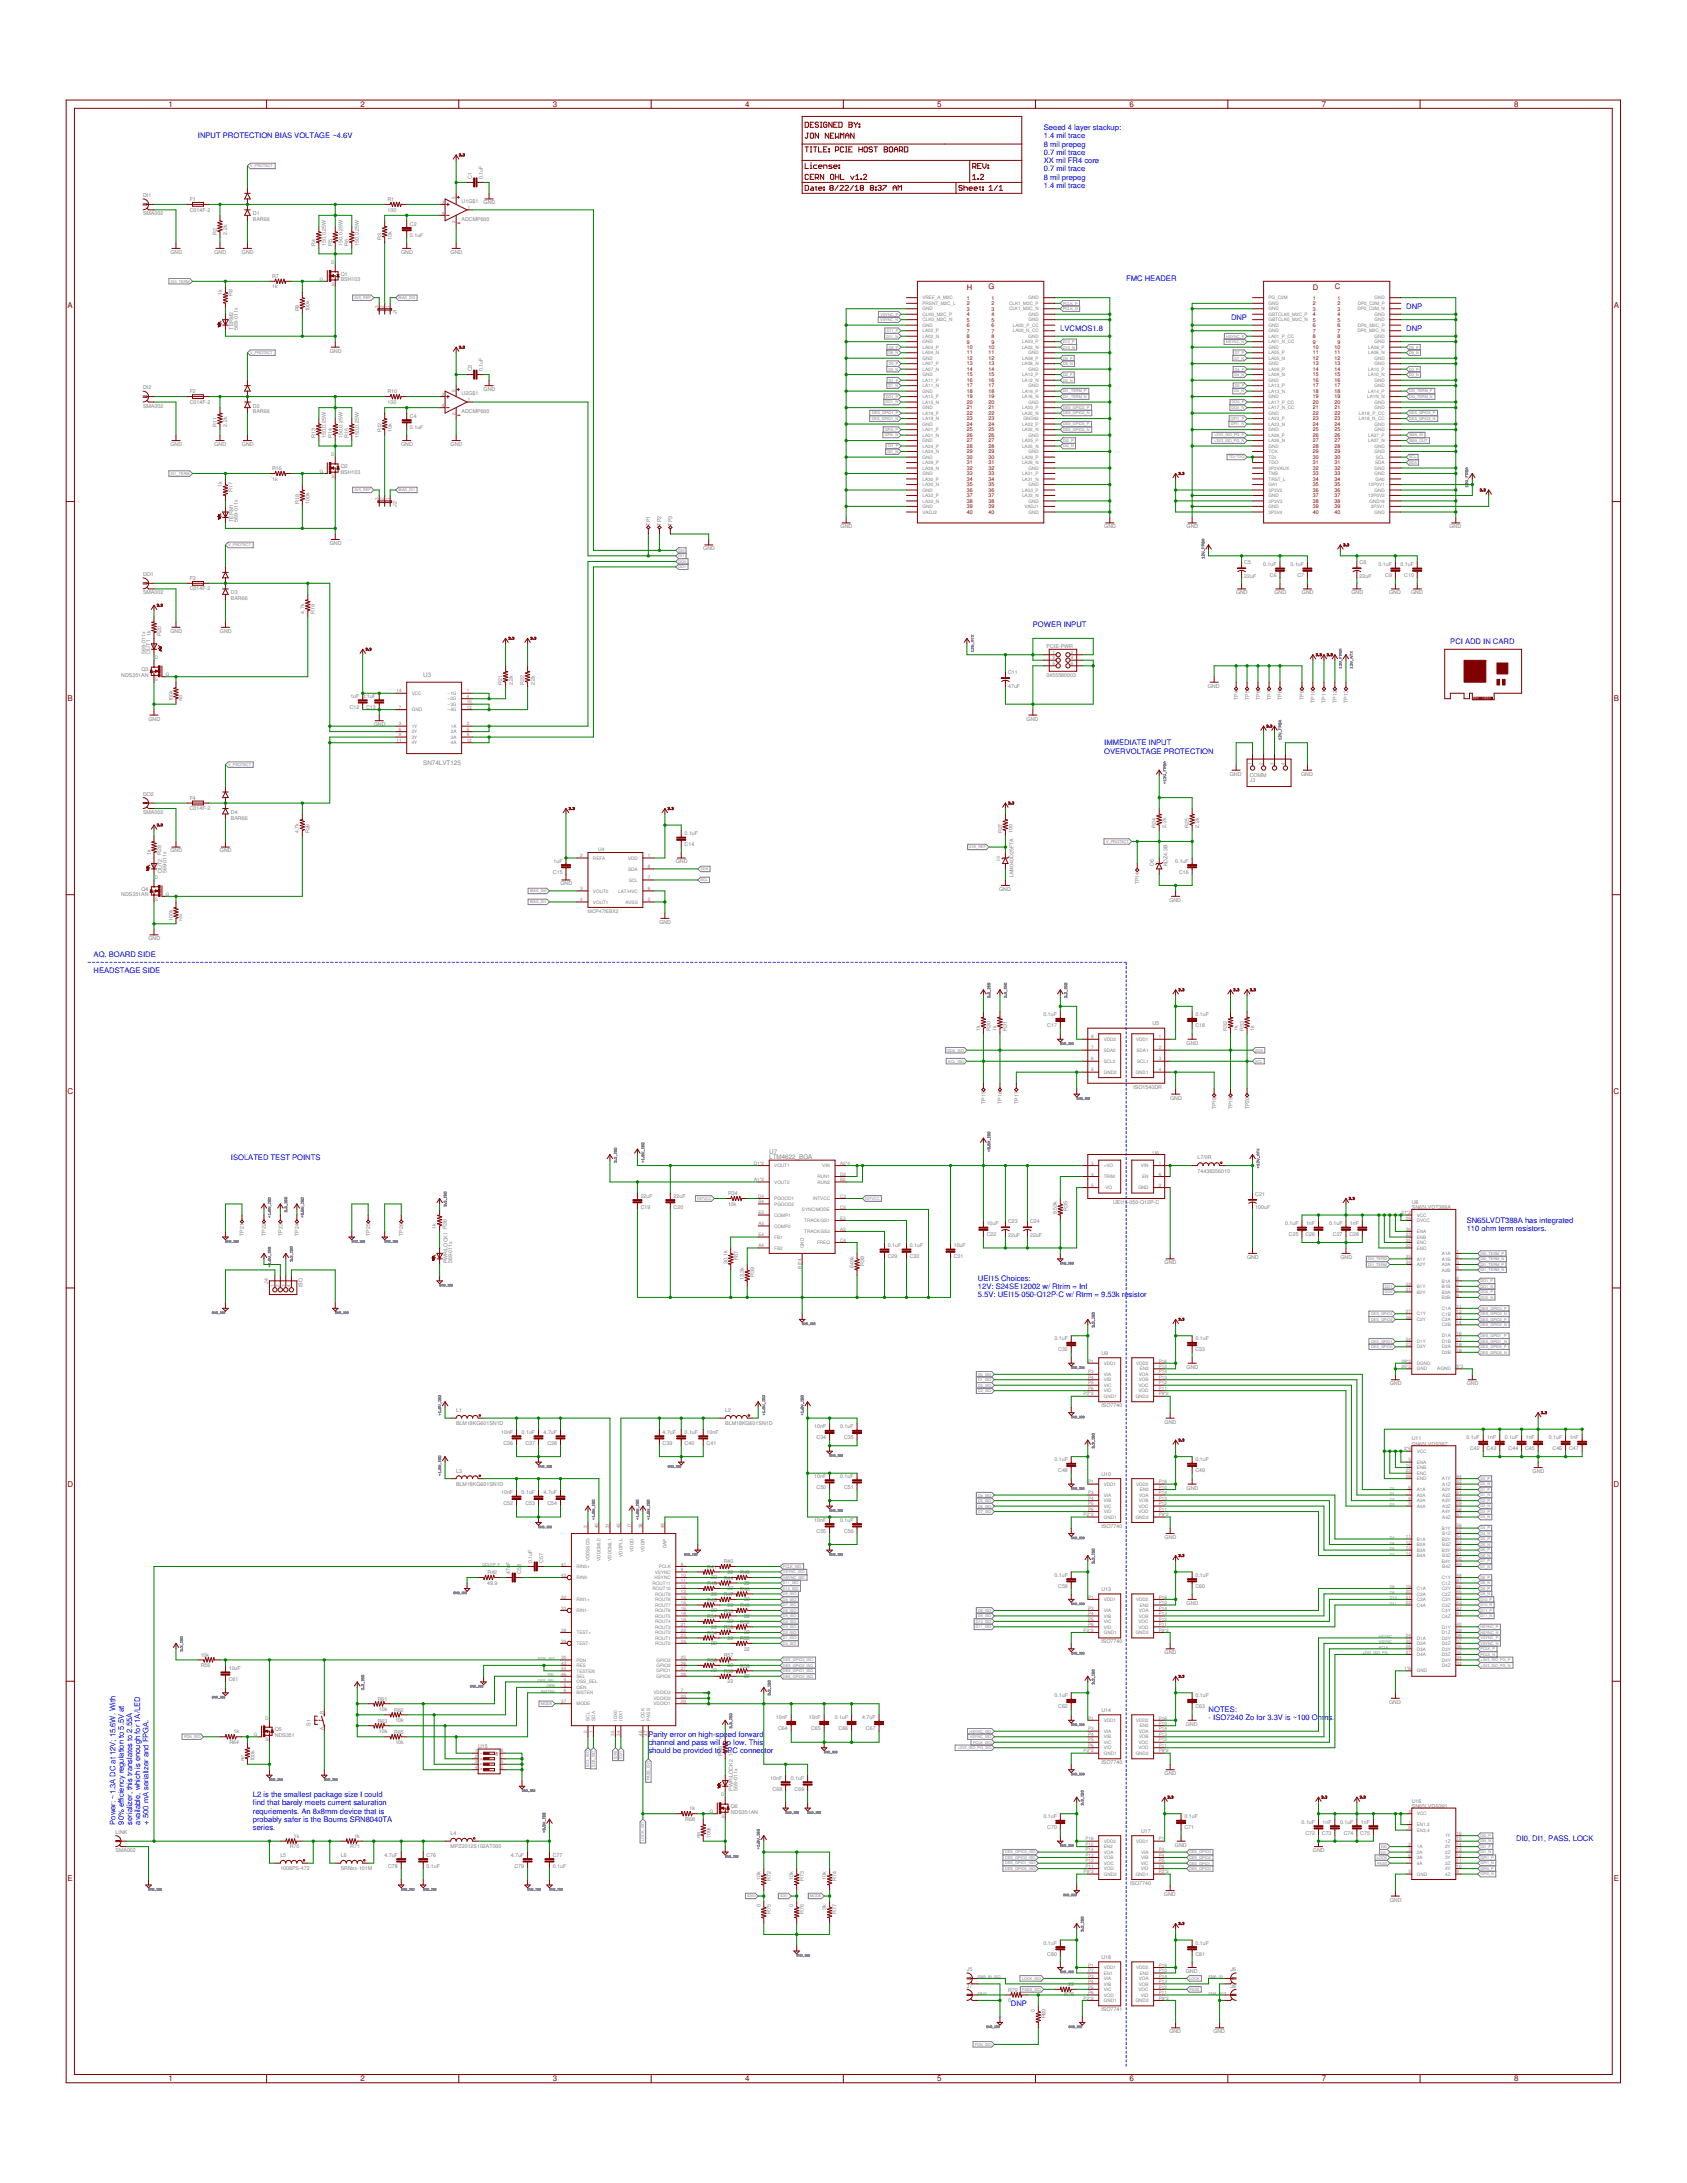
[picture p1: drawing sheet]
<svg xmlns="http://www.w3.org/2000/svg" width="216mm" height="279mm" viewBox="0 0 216 279" stroke-linecap="round" stroke-linejoin="round" font-family="sans-serif">
<defs><g id="words">
<g font-size="1" fill="#800000">
<text x="21.5" y="13.7">1</text>
<text x="46.1" y="13.7">2</text>
<text x="70.8" y="13.7">3</text>
<text x="95.4" y="13.7">4</text>
<text x="120" y="13.7">5</text>
<text x="144.6" y="13.7">6</text>
<text x="169.2" y="13.7">7</text>
<text x="193.8" y="13.7">8</text>
<text x="8.7" y="39.4">A</text>
<text x="123.7" y="37.1">H</text>
<text x="126.5" y="37">G</text>
<text x="168" y="37.1">D</text>
<text x="170.8" y="37">C</text>
<text x="206.5" y="39.4">A</text>
<text x="8.7" y="89.7">B</text>
<text x="206.5" y="89.7">B</text>
<text x="8.6" y="140">C</text>
<text x="206.5" y="140">C</text>
<text x="8.6" y="190.4">D</text>
<text x="206.5" y="190.4">D</text>
<text x="8.7" y="240.7">E</text>
<text x="206.5" y="240.7">E</text>
<text x="21.5" y="266.4">1</text>
<text x="46.1" y="266.4">2</text>
<text x="70.8" y="266.4">3</text>
<text x="95.4" y="266.4">4</text>
<text x="120" y="266.4">5</text>
<text x="144.6" y="266.4">6</text>
<text x="169.2" y="266.4">7</text>
<text x="193.8" y="266.4">8</text>
</g>
<g font-size="1" fill="#00f">
<text x="25.3" y="17.7">INPUT PROTECTION BIAS VOLTAGE ~4.6V</text>
<text x="133.6" y="16.6">Seeed 4 layer stackup:</text>
<text x="133.6" y="17.7">1.4 mil trace</text>
<text x="133.6" y="18.8">8 mil prepeg</text>
<text x="133.6" y="19.8">0.7 mil trace</text>
<text x="133.6" y="20.9">XX mil FR4 core</text>
<text x="133.6" y="21.9">0.7 mil trace</text>
<text x="133.6" y="23">8 mil prepeg</text>
<text x="133.6" y="24">1.4 mil trace</text>
<text x="144.1" y="36">FMC HEADER</text>
<text x="157.5" y="40.9">DNP</text>
<text x="180" y="39.5">DNP</text>
<text x="135.7" y="42.3">LVCMOS1.8</text>
<text x="180" y="42.3">DNP</text>
<text x="132.2" y="80.3">POWER INPUT</text>
<text x="185.6" y="82.4">PCI ADD IN CARD</text>
<text x="141.3" y="95.4">IMMEDIATE INPUT</text>
<text x="141.3" y="96.5">OVERVOLTAGE PROTECTION</text>
<text x="12" y="124.6">HEADSTAGE SIDE</text>
<text x="12" y="122.5">AQ. BOARD SIDE</text>
<text x="29.6" y="148.5">ISOLATED TEST POINTS</text>
<text x="187.7" y="156.6">SN65LVDT388A has integrated</text>
<text x="187.7" y="157.6">110 ohm term resistors.</text>
<text x="125.2" y="163.9">UEI15 Choices:</text>
<text x="125.2" y="165">12V: S24SE12002 w/ Rtrim = Inf</text>
<text x="125.2" y="166">5.5V: UEI15-050-Q12P-C w/ Rtrm = 9.53k resistor</text>
<text x="154.7" y="219.1">NOTES:</text>
<text x="154.7" y="220.2">- ISO7240 Zo for 3.3V is ~100 Ohms.</text>
<text x="83" y="222.3">Parity error on high-speed forward</text>
<text x="83" y="223.3">channel and pass will go low. This</text>
<text x="83" y="224.4">should be provided to LPC connec</text>
<text x="97.9" y="224.4">tor</text>
<text x="14.8" y="233.5" transform="rotate(-90 14.8 233.5)">Power: ~1.3A DC at 12V; 15.6W. With</text>
<text x="15.8" y="233.5" transform="rotate(-90 15.8 233.5)">90% efficiency regulation to 5.5V at</text>
<text x="16.9" y="233.5" transform="rotate(-90 16.9 233.5)">serializer, this translates to 2.55A</text>
<text x="18" y="233.5" transform="rotate(-90 18 233.5)">available, which is enough for 1A/LED</text>
<text x="19" y="233.5" transform="rotate(-90 19 233.5)">+ 500 mA serializer and FPGA.</text>
<text x="32.4" y="230">L2 is the smallest package size I could</text>
<text x="32.4" y="231.1">find that barely meets current saturation</text>
<text x="32.4" y="232.1">requriements. An 8x8mm device that is</text>
<text x="32.4" y="233.2">probably safer is the Bourns SRN8040TA</text>
<text x="32.4" y="234.2">series.</text>
<text x="194" y="235.6">DI0, DI1, PASS, LOCK</text>
<text x="129.4" y="256.7">DNP</text>
</g>
<g font-size=".8" fill="#808080">
<text x="54.2" y="86.6">U3</text>
<text x="54.2" y="97.9">SN74LVT125</text>
<text x="98.4" y="148.3">LTM4622_BGA</text>
<text x="98.4" y="147.6">U7</text>
</g>
<g font-size=".7" fill="#808080">
<text x="60.4" y="22.9" transform="rotate(-90 60.4 22.9)">C1</text>
<text x="61.8" y="22.9" transform="rotate(-90 61.8 22.9)">0.1uF</text>
<text x="18.3" y="27.6">SMA002</text>
<text x="18.3" y="25.2">DI1</text>
<text x="24.3" y="27.1">C014F-2</text>
<text x="24.3" y="25.7">F1</text>
<text x="32.4" y="28.3">BAR66</text>
<text x="32.4" y="27.6">D1</text>
<text x="49.6" y="27.1">100</text>
<text x="49.6" y="25.7">R1</text>
<text x="52.5" y="28.9">C2</text>
<text x="59.1" y="28.3">ADCMP600</text>
<text x="59.1" y="26">U1G$1</text>
<text x="61.9" y="26.2">GND</text>
<text x="21.8" y="32.5">GND</text>
<text x="27.4" y="32.5">GND</text>
<text x="27.7" y="30" transform="rotate(-90 27.7 30)">R2</text>
<text x="29.1" y="30" transform="rotate(-90 29.1 30)">2.2k</text>
<text x="31" y="32.5">GND</text>
<text x="34.8" y="35.6">R7</text>
<text x="40.4" y="31.4" transform="rotate(-90 40.4 31.4)">R4</text>
<text x="41.7" y="31.4" transform="rotate(-90 41.7 31.4)">150,0.25W</text>
<text x="42.5" y="31.4" transform="rotate(-90 42.5 31.4)">R5</text>
<text x="43.6" y="35.3">Q1</text>
<text x="43.8" y="31.4" transform="rotate(-90 43.8 31.4)">150,0.25W</text>
<text x="44.6" y="31.4" transform="rotate(-90 44.6 31.4)">R6</text>
<text x="45.9" y="31.4" transform="rotate(-90 45.9 31.4)">150,0.25W</text>
<text x="48.8" y="30.7" transform="rotate(-90 48.8 30.7)">R3</text>
<text x="50.2" y="30.7" transform="rotate(-90 50.2 30.7)">10k</text>
<text x="51.3" y="32.5">GND</text>
<text x="52.5" y="30.3">0.1uF</text>
<text x="57.7" y="32.5">GND</text>
<text x="28.4" y="37.8" transform="rotate(-90 28.4 37.8)">1k</text>
<text x="29.8" y="37.9" transform="rotate(-90 29.8 37.9)">R8</text>
<text x="34.8" y="36.9">1k</text>
<text x="38.3" y="39.9" transform="rotate(-90 38.3 39.9)">R9</text>
<text x="39.6" y="39.9" transform="rotate(-90 39.6 39.9)">100k</text>
<text x="43.6" y="36">BSH103</text>
<text x="50.8" y="40.2" transform="rotate(-90 50.8 40.2)">J1</text>
<text x="29.8" y="42.2" transform="rotate(-90 29.8 42.2)">TERM2</text>
<text x="30.4" y="42.2" transform="rotate(-90 30.4 42.2)">569-011x</text>
<text x="42.2" y="45.1">GND</text>
<text x="60.4" y="47.5" transform="rotate(-90 60.4 47.5)">C3</text>
<text x="61.8" y="47.5" transform="rotate(-90 61.8 47.5)">0.1uF</text>
<text x="18.3" y="52.2">SMA002</text>
<text x="18.3" y="49.8">DI2</text>
<text x="24.3" y="51.7">C014F-2</text>
<text x="24.3" y="50.3">F2</text>
<text x="32.4" y="52.9">BAR66</text>
<text x="32.4" y="52.2">D2</text>
<text x="49.6" y="51.7">100</text>
<text x="49.6" y="50.3">R10</text>
<text x="52.5" y="53.5">C4</text>
<text x="59.1" y="52.9">ADCMP600</text>
<text x="59.1" y="50.6">U2G$1</text>
<text x="61.9" y="50.1">GND</text>
<text x="21.8" y="57.1">GND</text>
<text x="27.4" y="57.1">GND</text>
<text x="27.7" y="54.6" transform="rotate(-90 27.7 54.6)">R11</text>
<text x="29.1" y="54.6" transform="rotate(-90 29.1 54.6)">2.2k</text>
<text x="31" y="57.1">GND</text>
<text x="40.4" y="56" transform="rotate(-90 40.4 56)">R13</text>
<text x="41.7" y="56" transform="rotate(-90 41.7 56)">150,0.25W</text>
<text x="42.5" y="56" transform="rotate(-90 42.5 56)">R14</text>
<text x="43.6" y="59.9">Q2</text>
<text x="43.8" y="56" transform="rotate(-90 43.8 56)">150,0.25W</text>
<text x="44.6" y="56" transform="rotate(-90 44.6 56)">R15</text>
<text x="45.9" y="56" transform="rotate(-90 45.9 56)">150,0.25W</text>
<text x="48.8" y="55.3" transform="rotate(-90 48.8 55.3)">R12</text>
<text x="50.2" y="55.3" transform="rotate(-90 50.2 55.3)">10k</text>
<text x="51.3" y="57.1">GND</text>
<text x="52.5" y="54.9">0.1uF</text>
<text x="57.7" y="57.1">GND</text>
<text x="28.4" y="62.4" transform="rotate(-90 28.4 62.4)">1k</text>
<text x="29.8" y="62.9" transform="rotate(-90 29.8 62.9)">R17</text>
<text x="34.8" y="61.5">1k</text>
<text x="34.8" y="60.2">R16</text>
<text x="38.3" y="64.5" transform="rotate(-90 38.3 64.5)">R18</text>
<text x="39.6" y="64.5" transform="rotate(-90 39.6 64.5)">100k</text>
<text x="43.6" y="60.6">BSH103</text>
<text x="50.8" y="64.8" transform="rotate(-90 50.8 64.8)">J2</text>
<text x="29.8" y="66.8" transform="rotate(-90 29.8 66.8)">TERM1</text>
<text x="30.4" y="66.8" transform="rotate(-90 30.4 66.8)">569-011x</text>
<text x="42.2" y="69.7">GND</text>
<text x="83.2" y="67.3" transform="rotate(-90 83.2 67.3)">TP1</text>
<text x="84.6" y="67.3" transform="rotate(-90 84.6 67.3)">TP2</text>
<text x="86" y="67.3" transform="rotate(-90 86 67.3)">TP3</text>
<text x="90" y="70.4">GND</text>
<text x="107.6" y="67.6">GND</text>
<text x="141.3" y="67.6">GND</text>
<text x="151.9" y="67.6">GND</text>
<text x="185.5" y="67.6">GND</text>
<text x="18.3" y="76.1">SMA002</text>
<text x="18.3" y="73.7">DO1</text>
<text x="24.3" y="75.6">C014F-2</text>
<text x="24.3" y="74.2">F3</text>
<text x="29.6" y="76.8">BAR66</text>
<text x="29.6" y="76.1">D3</text>
<text x="158.2" y="76.1">GND</text>
<text x="159.2" y="74">22uF</text>
<text x="159.2" y="72.2">C5</text>
<text x="161.7" y="72.4">0.1uF</text>
<text x="162.5" y="73.8">C6</text>
<text x="163.1" y="76.1">GND</text>
<text x="165.2" y="72.4">0.1uF</text>
<text x="166" y="73.8">C7</text>
<text x="166.6" y="76.1">GND</text>
<text x="173" y="76.1">GND</text>
<text x="174" y="74">22uF</text>
<text x="174" y="72.2">C8</text>
<text x="176.4" y="72.4">0.1uF</text>
<text x="177.3" y="73.8">C9</text>
<text x="177.8" y="76.1">GND</text>
<text x="179.2" y="72.4">0.1uF</text>
<text x="179.7" y="73.8">C10</text>
<text x="180.6" y="76.1">GND</text>
<text x="18.6" y="83.7" transform="rotate(-90 18.6 83.7)">569-011x</text>
<text x="19.2" y="83.7" transform="rotate(-90 19.2 83.7)">OUT1</text>
<text x="19.3" y="81.3" transform="rotate(-90 19.3 81.3)">1k</text>
<text x="20.6" y="81.3" transform="rotate(-90 20.6 81.3)">R20</text>
<text x="21.8" y="81">GND</text>
<text x="28.1" y="81">GND</text>
<text x="39" y="78.5" transform="rotate(-90 39 78.5)">4.7k</text>
<text x="40.3" y="78.5" transform="rotate(-90 40.3 78.5)">R19</text>
<text x="133.9" y="82.9">PCIE-PWR</text>
<text x="15.5" y="86.6">NDS351AN</text>
<text x="18.1" y="85.9">Q3</text>
<text x="22.1" y="89.8" transform="rotate(-90 22.1 89.8)">100k</text>
<text x="44.8" y="89.3">1uF 0.1uF</text>
<text x="64.3" y="87.7" transform="rotate(-90 64.3 87.7)">R21</text>
<text x="65.6" y="87.7" transform="rotate(-90 65.6 87.7)">2.2k</text>
<text x="67.1" y="87.7" transform="rotate(-90 67.1 87.7)">R22</text>
<text x="68.4" y="87.7" transform="rotate(-90 68.4 87.7)">2.2k</text>
<text x="129" y="88">47uF</text>
<text x="129" y="86.3">C11</text>
<text x="133.9" y="86.6">0455580003</text>
<text x="154.6" y="88">GND</text>
<text x="158.4" y="89.6" transform="rotate(-90 158.4 89.6)">TP4</text>
<text x="159.8" y="89.6" transform="rotate(-90 159.8 89.6)">TP5</text>
<text x="161.3" y="89.6" transform="rotate(-90 161.3 89.6)">TP6</text>
<text x="162.7" y="89.6" transform="rotate(-90 162.7 89.6)">TP7</text>
<text x="164.1" y="89.6" transform="rotate(-90 164.1 89.6)">TP8</text>
<text x="166.9" y="89.6" transform="rotate(-90 166.9 89.6)">TP9</text>
<text x="168.3" y="90" transform="rotate(-90 168.3 90)">TP10</text>
<text x="169.7" y="90" transform="rotate(-90 169.7 90)">TP11</text>
<text x="171.1" y="90" transform="rotate(-90 171.1 90)">TP12</text>
<text x="172.5" y="90" transform="rotate(-90 172.5 90)">TP13</text>
<text x="19" y="92.2">GND</text>
<text x="44.8" y="90.7">C12</text>
<text x="46.9" y="90.7">C13</text>
<text x="47.8" y="92.9">GND</text>
<text x="131.4" y="92.2">GND</text>
<text x="18.3" y="101.9">DO2</text>
<text x="157.4" y="99.3">GND</text>
<text x="159.9" y="99.4">COMM</text>
<text x="159.9" y="100.1">J3</text>
<text x="166.5" y="99.3">GND</text>
<text x="18.3" y="104.2">SMA002</text>
<text x="24.3" y="103.7">C014F-2</text>
<text x="24.3" y="102.4">F4</text>
<text x="29.6" y="104.9">BAR66</text>
<text x="29.6" y="104.2">D4</text>
<text x="38.3" y="106.6" transform="rotate(-90 38.3 106.6)">4.7k</text>
<text x="39.6" y="106.6" transform="rotate(-90 39.6 106.6)">R26</text>
<text x="87.6" y="106.9">0.1uF</text>
<text x="128.3" y="106.6" transform="rotate(-90 128.3 106.6)">R27</text>
<text x="129.6" y="106.6" transform="rotate(-90 129.6 106.6)">100</text>
<text x="147.9" y="105.9" transform="rotate(-90 147.9 105.9)">R24</text>
<text x="149.3" y="105.9" transform="rotate(-90 149.3 105.9)">2.2k</text>
<text x="152.2" y="105.9" transform="rotate(-90 152.2 105.9)">R25</text>
<text x="153.5" y="105.9" transform="rotate(-90 153.5 105.9)">2.2k</text>
<text x="19.3" y="109.5" transform="rotate(-90 19.3 109.5)">1k</text>
<text x="20.6" y="109.5" transform="rotate(-90 20.6 109.5)">R28</text>
<text x="20.7" y="111.8" transform="rotate(-90 20.7 111.8)">OUT2</text>
<text x="21.3" y="111.8" transform="rotate(-90 21.3 111.8)">569-011x</text>
<text x="21.8" y="109.1">GND</text>
<text x="28.1" y="109.1">GND</text>
<text x="70.8" y="111.8">C15</text>
<text x="70.8" y="110.4">1uF</text>
<text x="71.7" y="113.3">GND</text>
<text x="86.5" y="110.5">GND</text>
<text x="87.6" y="108.3">C14</text>
<text x="129.7" y="112.3" transform="rotate(-90 129.7 112.3)">LM4040D25FTA</text>
<text x="145.8" y="113.2" transform="rotate(-90 145.8 113.2)">TP14</text>
<text x="147.6" y="110.9" transform="rotate(-90 147.6 110.9)">D6</text>
<text x="149.4" y="110.9" transform="rotate(-90 149.4 110.9)">KDZ4.3B</text>
<text x="150.4" y="110.4">0.1uF</text>
<text x="150.9" y="111.8">C16</text>
<text x="15.5" y="114.7">NDS351AN</text>
<text x="18.1" y="114">Q4</text>
<text x="22.1" y="117.9" transform="rotate(-90 22.1 117.9)">100k</text>
<text x="84.4" y="118.2">GND</text>
<text x="127.9" y="114">GND</text>
<text x="149.7" y="115.4">GND</text>
<text x="19" y="120.4">GND</text>
<text x="125.4" y="132" transform="rotate(-90 125.4 132)">1k</text>
<text x="126.8" y="132" transform="rotate(-90 126.8 132)">R30</text>
<text x="127.5" y="132" transform="rotate(-90 127.5 132)">1k</text>
<text x="128.9" y="132" transform="rotate(-90 128.9 132)">R31</text>
<text x="133.5" y="130.1">0.1uF</text>
<text x="134" y="131.5">C17</text>
<text x="147.5" y="131.3">U5</text>
<text x="153" y="130.1">0.1uF</text>
<text x="153" y="131.5">C18</text>
<text x="157.1" y="132" transform="rotate(-90 157.1 132)">R32</text>
<text x="158.4" y="132" transform="rotate(-90 158.4 132)">1k</text>
<text x="159.2" y="132" transform="rotate(-90 159.2 132)">R33</text>
<text x="160.5" y="132" transform="rotate(-90 160.5 132)">1k</text>
<text x="151.9" y="133.7">GND</text>
<text x="126.1" y="141.3" transform="rotate(-90 126.1 141.3)">TP15</text>
<text x="128.2" y="141.3" transform="rotate(-90 128.2 141.3)">TP16</text>
<text x="130.3" y="141.3" transform="rotate(-90 130.3 141.3)">TP17</text>
<text x="145.1" y="139.3">ISO1540DR</text>
<text x="149.8" y="140.7">GND</text>
<text x="155.6" y="142" transform="rotate(-90 155.6 142)">TP18</text>
<text x="157.7" y="142" transform="rotate(-90 157.7 142)">TP19</text>
<text x="159.8" y="142" transform="rotate(-90 159.8 142)">TP20</text>
<text x="147.5" y="147.8">U6</text>
<text x="153.3" y="148.4">L7/0R</text>
<text x="82" y="153.3">22uF</text>
<text x="82" y="154.7">C19</text>
<text x="86.2" y="153.3">22uF</text>
<text x="86.2" y="154.7">C20</text>
<text x="93.2" y="154.3">10k</text>
<text x="93.2" y="153">R34</text>
<text x="135.3" y="155.4" transform="rotate(-90 135.3 155.4)">9.53k</text>
<text x="136.6" y="155" transform="rotate(-90 136.6 155)">R35</text>
<text x="142.4" y="154.1">UEI15-050-Q12P-C</text>
<text x="153.3" y="150.1">74438356010</text>
<text x="160.6" y="154.8">100uF</text>
<text x="160.6" y="153">C21</text>
<text x="180.7" y="154.8">SN65LVDT388A</text>
<text x="180.7" y="154.1">U8</text>
<text x="31.2" y="158.2" transform="rotate(-90 31.2 158.2)">TP21</text>
<text x="34" y="158.2" transform="rotate(-90 34 158.2)">TP22</text>
<text x="36.1" y="158.2" transform="rotate(-90 36.1 158.2)">TP23</text>
<text x="38.2" y="158.2" transform="rotate(-90 38.2 158.2)">TP24</text>
<text x="47.4" y="158.2" transform="rotate(-90 47.4 158.2)">TP25</text>
<text x="51.6" y="158.2" transform="rotate(-90 51.6 158.2)">TP26</text>
<text x="55.8" y="157.3" transform="rotate(-90 55.8 157.3)">1k</text>
<text x="57.2" y="161.7" transform="rotate(-90 57.2 161.7)">PWR/LOCK1 R36</text>
<text x="57.8" y="161.7" transform="rotate(-90 57.8 161.7)">569-011x</text>
<text x="93.1" y="161.7" transform="rotate(-90 93.1 161.7)">30.1k</text>
<text x="94.4" y="161.3" transform="rotate(-90 94.4 161.3)">R37</text>
<text x="113.6" y="159.6">0.1uF</text>
<text x="113.6" y="161">C29</text>
<text x="116.4" y="159.6">0.1uF</text>
<text x="116.4" y="161">C30</text>
<text x="122.1" y="159.6">10uF</text>
<text x="122.1" y="161">C31</text>
<text x="126.3" y="156.8">10uF</text>
<text x="126.3" y="158.2">C22</text>
<text x="129" y="158.3">22uF</text>
<text x="129" y="156.6">C23</text>
<text x="131.8" y="158.3">22uF</text>
<text x="131.8" y="156.6">C24</text>
<text x="149.1" y="161.8">GND</text>
<text x="159.6" y="161.1">GND</text>
<text x="164.5" y="156.8">0.1uF</text>
<text x="165" y="158.2">C25</text>
<text x="167.1" y="158.2">C26</text>
<text x="167.1" y="156.8">1nF</text>
<text x="170.1" y="156.8">0.1uF</text>
<text x="170.6" y="158.2">C27</text>
<text x="171.5" y="161.1">GND</text>
<text x="172.7" y="158.2">C28</text>
<text x="172.8" y="156.8">1nF</text>
<text x="34.3" y="164.3" transform="rotate(-90 34.3 164.3)">J4</text>
<text x="38.7" y="164.8" transform="rotate(-90 38.7 164.8)">ISO</text>
<text x="95.2" y="163.8" transform="rotate(-90 95.2 163.8)">13.3k</text>
<text x="96.5" y="163.4" transform="rotate(-90 96.5 163.4)">R39</text>
<text x="109.3" y="162.2" transform="rotate(-90 109.3 162.2)">649k</text>
<text x="110.6" y="162" transform="rotate(-90 110.6 162)">R38</text>
<text x="134.9" y="171.6">0.1uF</text>
<text x="135.4" y="173">C32</text>
<text x="141" y="173.4">U9</text>
<text x="153" y="171.6">0.1uF</text>
<text x="153" y="173">C33</text>
<text x="151.9" y="175.2">GND</text>
<text x="177.9" y="177.3">GND</text>
<text x="187.7" y="177.3">GND</text>
<text x="58.4" y="182.4">BLM18KG601SN1D</text>
<text x="58.4" y="180.7">L1</text>
<text x="64.1" y="183.5">10nF</text>
<text x="64.4" y="184.9">C36</text>
<text x="66.8" y="183.5">0.1uF</text>
<text x="67.2" y="184.9">C37</text>
<text x="69.6" y="183.5">4.7uF</text>
<text x="70.1" y="184.9">C38</text>
<text x="84.8" y="183.5">4.7uF</text>
<text x="84.8" y="184.9">C39</text>
<text x="87.6" y="183.5">0.1uF</text>
<text x="87.6" y="184.9">C40</text>
<text x="90.4" y="183.5">10nF</text>
<text x="90.4" y="184.9">C41</text>
<text x="92.8" y="182.4">BLM18KG601SN1D</text>
<text x="92.8" y="180.7">L2</text>
<text x="104.2" y="182.8">10nF</text>
<text x="104.5" y="184.2">C34</text>
<text x="107.5" y="182.8">0.1uF</text>
<text x="108" y="184.2">C35</text>
<text x="141" y="180.1">ISO7740</text>
<text x="149.1" y="182.2">GND</text>
<text x="180.7" y="185">SN65LVDS387</text>
<text x="180.7" y="184.3">U11</text>
<text x="187.7" y="184.2">0.1uF</text>
<text x="188.2" y="185.6">C42</text>
<text x="190.3" y="185.6">C43</text>
<text x="190.3" y="184.2">1nF</text>
<text x="192.6" y="184.2">0.1uF</text>
<text x="193.1" y="185.6">C44</text>
<text x="195.2" y="185.6">C45</text>
<text x="195.3" y="184.2">1nF</text>
<text x="198.2" y="184.2">0.1uF</text>
<text x="198.7" y="185.6">C46</text>
<text x="200.8" y="185.6">C47</text>
<text x="200.9" y="184.2">1nF</text>
<text x="58.4" y="190.2">BLM18KG601SN1D</text>
<text x="58.4" y="188.5">L3</text>
<text x="64.1" y="191.2">10nF</text>
<text x="66.8" y="191.2">0.1uF</text>
<text x="69.6" y="191.2">4.7uF</text>
<text x="104.2" y="189.1">10nF</text>
<text x="104.5" y="190.5">C50</text>
<text x="107.5" y="189.1">0.1uF</text>
<text x="108" y="190.5">C51</text>
<text x="134.9" y="187">0.1uF</text>
<text x="135.4" y="188.4">C48</text>
<text x="141" y="188.9">U10</text>
<text x="151.9" y="190.7">GND</text>
<text x="153" y="187">0.1uF</text>
<text x="153" y="188.4">C49</text>
<text x="196.1" y="188.5">GND</text>
<text x="64.4" y="192.7">C52</text>
<text x="67.2" y="192.7">C53</text>
<text x="70.1" y="192.7">C54</text>
<text x="104.2" y="194.8">10nF</text>
<text x="104.5" y="196.2">C55</text>
<text x="107.5" y="194.8">0.1uF</text>
<text x="108" y="196.2">C56</text>
<text x="141" y="195.6">ISO7740</text>
<text x="149.1" y="197">GND</text>
<text x="62.3" y="202.8">49.9</text>
<text x="62.4" y="201.5">R42</text>
<text x="65.3" y="201.5" transform="rotate(-90 65.3 201.5)">47n</text>
<text x="65.3" y="200.3" transform="rotate(-90 65.3 200.3)">F</text>
<text x="66.7" y="201.5" transform="rotate(-90 66.7 201.5)">C58</text>
<text x="68.1" y="200.1" transform="rotate(-90 68.1 200.1)">0.1uF</text>
<text x="69.5" y="200.1" transform="rotate(-90 69.5 200.1)">C57</text>
<text x="90.5" y="202.9">R45</text>
<text x="90.5" y="200.8">R41</text>
<text x="91" y="202.1">22</text>
<text x="92.6" y="202.2">R44</text>
<text x="92.6" y="200.1">R40</text>
<text x="93.1" y="203.5">22</text>
<text x="93.1" y="201.4">22</text>
<text x="94.7" y="203.6">R46</text>
<text x="94.7" y="201.5">R43</text>
<text x="95.2" y="202.8">22</text>
<text x="134.9" y="201.8">0.1uF</text>
<text x="135.4" y="203.2">C59</text>
<text x="141" y="203.7">U13</text>
<text x="153" y="201.8">0.1uF</text>
<text x="153" y="203.2">C60</text>
<text x="90.5" y="205">R48</text>
<text x="90.5" y="207.1">R51</text>
<text x="90.5" y="209.2">R54</text>
<text x="91" y="206.3">22</text>
<text x="91" y="208.4">22</text>
<text x="91" y="204.2">22</text>
<text x="92.6" y="204.3">R47</text>
<text x="92.6" y="206.4">R50</text>
<text x="92.6" y="208.5">R53</text>
<text x="93.1" y="205.6">22</text>
<text x="93.1" y="207.7">22</text>
<text x="93.1" y="209.8">22</text>
<text x="94.7" y="205.7">R49</text>
<text x="94.7" y="207.8">R52</text>
<text x="94.7" y="209.9">R55</text>
<text x="95.2" y="204.9">22</text>
<text x="95.2" y="207">22</text>
<text x="95.2" y="209.1">22</text>
<text x="151.9" y="205.4">GND</text>
<text x="25.7" y="212">10k</text>
<text x="25.7" y="213.3">R56</text>
<text x="29.3" y="213.7">10uF</text>
<text x="29.3" y="215.1">C61</text>
<text x="90.5" y="212.7">R58</text>
<text x="91" y="210.5">22</text>
<text x="91" y="214.1">22</text>
<text x="92.6" y="214.1">R60</text>
<text x="92.6" y="212">R57</text>
<text x="93.1" y="215.5">22</text>
<text x="93.1" y="213.4">22</text>
<text x="94.7" y="213.4">R59</text>
<text x="95.2" y="211.2">22</text>
<text x="95.2" y="214.8">22</text>
<text x="141" y="210.3">ISO7740</text>
<text x="149.1" y="211.7">GND</text>
<text x="29.9" y="221.9">1k</text>
<text x="35.2" y="221.6">Q5</text>
<text x="39.7" y="220.9" transform="rotate(-90 39.7 220.9)">S1</text>
<text x="48.3" y="217.7">R61</text>
<text x="48.3" y="220.5">R63</text>
<text x="48.5" y="219">10k</text>
<text x="48.5" y="221.8">10k</text>
<text x="50.4" y="219.1">R62</text>
<text x="50.4" y="221.9">R65</text>
<text x="50.6" y="220.4">10k</text>
<text x="99.3" y="220.1">10nF</text>
<text x="99.6" y="221.5">C64</text>
<text x="103.5" y="220.1">10nF</text>
<text x="103.8" y="221.5">C65</text>
<text x="106.8" y="220.1">0.1uF</text>
<text x="107.3" y="221.5">C66</text>
<text x="110.3" y="220.1">4.7uF</text>
<text x="110.8" y="221.5">C67</text>
<text x="134.9" y="217.3">0.1uF</text>
<text x="135.4" y="218.7">C62</text>
<text x="141" y="219.1">U14</text>
<text x="151.8" y="220.9">GND</text>
<text x="153" y="217.3">0.1uF</text>
<text x="153" y="218.7">C63</text>
<text x="177.8" y="218.1">GND</text>
<text x="29.4" y="223.2">R64</text>
<text x="32.6" y="225.4" transform="rotate(-90 32.6 225.4)">100k</text>
<text x="35.2" y="222.3">NDS351</text>
<text x="50.6" y="223.2">10k</text>
<text x="61.2" y="223.7">U15</text>
<text x="92.4" y="224.7" transform="rotate(-90 92.4 224.7)">R66</text>
<text x="93.7" y="224.7" transform="rotate(-90 93.7 224.7)">1k</text>
<text x="98.6" y="227.8">10nF</text>
<text x="101.2" y="227.8">0.1uF</text>
<text x="141" y="225.8">ISO7740</text>
<text x="149.1" y="227.2">GND</text>
<text x="87.7" y="233">R68</text>
<text x="88.2" y="231.7">1k</text>
<text x="93.5" y="232.1">NDS351AN</text>
<text x="93.5" y="231.4">Q6</text>
<text x="93.8" y="229.2" transform="rotate(-90 93.8 229.2)">PWR/LOCK2</text>
<text x="94.4" y="229.2" transform="rotate(-90 94.4 229.2)">569-011x</text>
<text x="98.9" y="229.2">C68</text>
<text x="101.7" y="229.2">C69</text>
<text x="133.5" y="232.7">0.1uF</text>
<text x="151.6" y="232.7">0.1uF</text>
<text x="166.6" y="233.4">0.1uF</text>
<text x="169.3" y="233.4">1nF</text>
<text x="171.5" y="233.4">0.1uF</text>
<text x="174.2" y="233.4">1nF</text>
<text x="180.7" y="231.4">SN65LVDS391</text>
<text x="180.7" y="230.7">U16</text>
<text x="14.8" y="237">SMA002</text>
<text x="14.8" y="234.7">LINK</text>
<text x="35.9" y="239.4">1008PS-472</text>
<text x="35.9" y="237.7">L5</text>
<text x="37.1" y="236.5">R70</text>
<text x="37.6" y="235.2">1k</text>
<text x="43.6" y="239.4">SRNxx-101M</text>
<text x="43.6" y="237.7">L6</text>
<text x="44.8" y="236.5">R71</text>
<text x="45.4" y="235.2">1k</text>
<text x="49.2" y="237.6">4.7uF</text>
<text x="49.7" y="239">C78</text>
<text x="54.6" y="239.1">0.1uF</text>
<text x="54.6" y="237.6">C76</text>
<text x="57.7" y="236.6">MPZ2012S102AT000</text>
<text x="57.7" y="234.9">L4</text>
<text x="65.4" y="237.6">4.7uF</text>
<text x="65.8" y="239">C79</text>
<text x="70.7" y="239.1">0.1uF</text>
<text x="70.7" y="237.6">C77</text>
<text x="90.9" y="235.3" transform="rotate(-90 90.9 235.3)">100k</text>
<text x="134" y="234.1">C70</text>
<text x="146" y="234.6">U17</text>
<text x="150.4" y="236.3">GND</text>
<text x="151.6" y="234.1">C71</text>
<text x="167.1" y="234.8">C72</text>
<text x="168" y="237">GND</text>
<text x="169.2" y="234.8">C73</text>
<text x="172" y="234.8">C74</text>
<text x="174.1" y="234.8">C75</text>
<text x="97.3" y="244.1" transform="rotate(-90 97.3 244.1)">0</text>
<text x="97.3" y="240.6" transform="rotate(-90 97.3 240.6)">10k</text>
<text x="98.6" y="245" transform="rotate(-90 98.6 245)">R75</text>
<text x="98.6" y="240.8" transform="rotate(-90 98.6 240.8)">R72</text>
<text x="101.5" y="244.1" transform="rotate(-90 101.5 244.1)">0</text>
<text x="101.5" y="240.6" transform="rotate(-90 101.5 240.6)">10k</text>
<text x="102.9" y="245" transform="rotate(-90 102.9 245)">R76</text>
<text x="102.9" y="240.8" transform="rotate(-90 102.9 240.8)">R73</text>
<text x="105.7" y="244.4" transform="rotate(-90 105.7 244.4)">3k</text>
<text x="105.7" y="240.6" transform="rotate(-90 105.7 240.6)">10k</text>
<text x="107.1" y="245" transform="rotate(-90 107.1 245)">R77</text>
<text x="107.1" y="240.8" transform="rotate(-90 107.1 240.8)">R74</text>
<text x="144.6" y="241.3">ISO7740</text>
<text x="149" y="242.7">GND</text>
<text x="177.9" y="243.4">GND</text>
<text x="133.5" y="248.9">0.1uF</text>
<text x="134" y="250.3">C80</text>
<text x="141" y="250.8">U18</text>
<text x="153" y="248.9">0.1uF</text>
<text x="153" y="250.3">C81</text>
<text x="123.7" y="252.3">J5</text>
<text x="123.7" y="254.4">J7</text>
<text x="129" y="256.2">0</text>
<text x="129" y="254.9">R79</text>
<text x="132.5" y="257.5" transform="rotate(-90 132.5 257.5)">0</text>
<text x="136.2" y="255.5">R78</text>
<text x="136.7" y="254.2">22</text>
<text x="141" y="257.4">ISO7741</text>
<text x="151.8" y="252.5">GND</text>
<text x="157.5" y="254.4">J8</text>
<text x="157.5" y="252.3">J6</text>
<text x="133.8" y="258.3" transform="rotate(-90 133.8 258.3)">R80</text>
<text x="149.7" y="260.2">GND</text>
<text x="155.3" y="260.2">GND</text>
</g>
<g font-size=".7" fill="#800000">
<text x="123.7" y="38.3">1</text>
<text x="123.7" y="39">2</text>
<text x="123.7" y="39.7">3</text>
<text x="123.7" y="40.5">4</text>
<text x="123.7" y="41.2">5</text>
<text x="123.7" y="41.9">6</text>
<text x="126.9" y="38.3">1</text>
<text x="126.9" y="39">2</text>
<text x="126.9" y="39.7">3</text>
<text x="126.9" y="40.5">4</text>
<text x="126.9" y="41.2">5</text>
<text x="126.9" y="41.9">6</text>
<text x="168" y="38.3">1</text>
<text x="168" y="39">2</text>
<text x="168" y="39.7">3</text>
<text x="168" y="40.5">4</text>
<text x="168" y="41.2">5</text>
<text x="168" y="41.9">6</text>
<text x="171.2" y="38.3">1</text>
<text x="171.2" y="39">2</text>
<text x="171.2" y="39.7">3</text>
<text x="171.2" y="40.5">4</text>
<text x="171.2" y="41.2">5</text>
<text x="171.2" y="41.9">6</text>
<text x="123.7" y="42.6">7</text>
<text x="123.7" y="43.3">8</text>
<text x="123.7" y="44">9</text>
<text x="123.7" y="44.7">10</text>
<text x="123.7" y="45.4">11</text>
<text x="123.7" y="46.1">12</text>
<text x="123.7" y="46.8">13</text>
<text x="123.7" y="47.5">14</text>
<text x="126.5" y="44.7">10</text>
<text x="126.5" y="45.4">11</text>
<text x="126.5" y="46.1">12</text>
<text x="126.5" y="46.8">13</text>
<text x="126.5" y="47.5">14</text>
<text x="126.9" y="42.6">7</text>
<text x="126.9" y="43.3">8</text>
<text x="126.9" y="44">9</text>
<text x="168" y="42.6">7</text>
<text x="168" y="43.3">8</text>
<text x="168" y="44">9</text>
<text x="168" y="44.7">10</text>
<text x="168" y="45.4">11</text>
<text x="168" y="46.1">12</text>
<text x="168" y="46.8">13</text>
<text x="168" y="47.5">14</text>
<text x="170.8" y="44.7">10</text>
<text x="170.8" y="45.4">11</text>
<text x="170.8" y="46.1">12</text>
<text x="170.8" y="46.8">13</text>
<text x="170.8" y="47.5">14</text>
<text x="171.2" y="42.6">7</text>
<text x="171.2" y="43.3">8</text>
<text x="171.2" y="44">9</text>
<text x="123.7" y="48.2">15</text>
<text x="123.7" y="48.9">16</text>
<text x="123.7" y="49.6">17</text>
<text x="123.7" y="50.3">18</text>
<text x="123.7" y="51">19</text>
<text x="123.7" y="51.7">20</text>
<text x="123.7" y="52.4">21</text>
<text x="123.7" y="53.1">22</text>
<text x="123.7" y="53.8">23</text>
<text x="126.5" y="48.2">15</text>
<text x="126.5" y="48.9">16</text>
<text x="126.5" y="49.6">17</text>
<text x="126.5" y="50.3">18</text>
<text x="126.5" y="51">19</text>
<text x="126.5" y="51.7">20</text>
<text x="126.5" y="52.4">21</text>
<text x="126.5" y="53.1">22</text>
<text x="126.5" y="53.8">23</text>
<text x="168" y="48.2">15</text>
<text x="168" y="48.9">16</text>
<text x="168" y="49.6">17</text>
<text x="168" y="50.3">18</text>
<text x="168" y="51">19</text>
<text x="168" y="51.7">20</text>
<text x="168" y="52.4">21</text>
<text x="168" y="53.1">22</text>
<text x="168" y="53.8">23</text>
<text x="170.8" y="48.2">15</text>
<text x="170.8" y="48.9">16</text>
<text x="170.8" y="49.6">17</text>
<text x="170.8" y="50.3">18</text>
<text x="170.8" y="51">19</text>
<text x="170.8" y="51.7">20</text>
<text x="170.8" y="52.4">21</text>
<text x="170.8" y="53.1">22</text>
<text x="170.8" y="53.8">23</text>
<text x="123.7" y="54.5">24</text>
<text x="123.7" y="55.2">25</text>
<text x="123.7" y="55.9">26</text>
<text x="123.7" y="56.6">27</text>
<text x="123.7" y="57.3">28</text>
<text x="123.7" y="58">29</text>
<text x="123.7" y="58.7">30</text>
<text x="123.7" y="59.4">31</text>
<text x="126.5" y="54.5">24</text>
<text x="126.5" y="55.2">25</text>
<text x="126.5" y="55.9">26</text>
<text x="126.5" y="56.6">27</text>
<text x="126.5" y="57.3">28</text>
<text x="126.5" y="58">29</text>
<text x="126.5" y="58.7">30</text>
<text x="126.5" y="59.4">31</text>
<text x="168" y="54.5">24</text>
<text x="168" y="55.2">25</text>
<text x="168" y="55.9">26</text>
<text x="168" y="56.6">27</text>
<text x="168" y="57.3">28</text>
<text x="168" y="58">29</text>
<text x="168" y="58.7">30</text>
<text x="168" y="59.4">31</text>
<text x="170.8" y="54.5">24</text>
<text x="170.8" y="55.2">25</text>
<text x="170.8" y="55.9">26</text>
<text x="170.8" y="56.6">27</text>
<text x="170.8" y="57.3">28</text>
<text x="170.8" y="58">29</text>
<text x="170.8" y="58.7">30</text>
<text x="170.8" y="59.4">31</text>
<text x="123.7" y="60.1">32</text>
<text x="123.7" y="60.8">33</text>
<text x="123.7" y="61.5">34</text>
<text x="123.7" y="62.2">35</text>
<text x="123.7" y="62.9">36</text>
<text x="123.7" y="63.6">37</text>
<text x="123.7" y="64.4">38</text>
<text x="123.7" y="65.1">39</text>
<text x="123.7" y="65.8">40</text>
<text x="126.5" y="60.1">32</text>
<text x="126.5" y="60.8">33</text>
<text x="126.5" y="61.5">34</text>
<text x="126.5" y="62.2">35</text>
<text x="126.5" y="62.9">36</text>
<text x="126.5" y="63.6">37</text>
<text x="126.5" y="64.4">38</text>
<text x="126.5" y="65.1">39</text>
<text x="126.5" y="65.8">40</text>
<text x="168" y="60.1">32</text>
<text x="168" y="60.8">33</text>
<text x="168" y="61.5">34</text>
<text x="168" y="62.2">35</text>
<text x="168" y="62.9">36</text>
<text x="168" y="63.6">37</text>
<text x="168" y="64.4">38</text>
<text x="168" y="65.1">39</text>
<text x="168" y="65.8">40</text>
<text x="170.8" y="60.1">32</text>
<text x="170.8" y="60.8">33</text>
<text x="170.8" y="61.5">34</text>
<text x="170.8" y="62.2">35</text>
<text x="170.8" y="62.9">36</text>
<text x="170.8" y="63.6">37</text>
<text x="170.8" y="64.4">38</text>
<text x="170.8" y="65.1">39</text>
<text x="170.8" y="65.8">40</text>
</g>
<g font-size=".6" fill="#808080">
<text x="56.5" y="27.5">4</text>
<text x="56.5" y="26.1">3</text>
<text x="58.3" y="28.6" transform="rotate(-90 58.3 28.6)">2</text>
<text x="58.3" y="25.5" transform="rotate(-90 58.3 25.5)">5</text>
<text x="59.9" y="26.8">1</text>
<text x="40.9" y="35.9">G</text>
<text x="42.4" y="33.8">D</text>
<text x="42.4" y="36.6">S</text>
<text x="48.4" y="39.4" transform="rotate(-90 48.4 39.4)">3</text>
<text x="49.1" y="39.4" transform="rotate(-90 49.1 39.4)">2</text>
<text x="49.8" y="39.4" transform="rotate(-90 49.8 39.4)">1</text>
<text x="118.1" y="38.3">VREF_A_M2C</text>
<text x="118.1" y="39">PRSNT_M2C_L</text>
<text x="118.1" y="39.7">GND</text>
<text x="118.1" y="40.4">CLK0_M2C_P</text>
<text x="118.1" y="41.1">CLK0_M2C_N</text>
<text x="118.1" y="41.8">GND</text>
<text x="129.1" y="39.7">CLK1_M2C_N</text>
<text x="129.2" y="39">CLK1_M2C_P</text>
<text x="129.6" y="41.8">LA00_P_CC</text>
<text x="131.6" y="38.3">GND</text>
<text x="131.6" y="40.4">GND</text>
<text x="131.6" y="41.1">GND</text>
<text x="162.4" y="38.3">PG_C2M</text>
<text x="162.4" y="39">GND</text>
<text x="162.4" y="39.7">GND</text>
<text x="162.4" y="40.4">GBTCLK0_M2C_P</text>
<text x="162.4" y="41.1">GBTCLK0_M2C_N</text>
<text x="162.4" y="41.8">GND</text>
<text x="173.7" y="39.7">DP0_C2M_N</text>
<text x="173.8" y="39">DP0_C2M_P</text>
<text x="173.8" y="41.8">DP0_M2C_P</text>
<text x="175.9" y="38.3">GND</text>
<text x="175.9" y="40.4">GND</text>
<text x="175.9" y="41.1">GND</text>
<text x="118.1" y="42.5">LA02_P</text>
<text x="118.1" y="43.2">LA02_N</text>
<text x="118.1" y="43.9">GND</text>
<text x="118.1" y="44.6">LA04_P</text>
<text x="118.1" y="45.3">LA04_N</text>
<text x="118.1" y="46.1">GND</text>
<text x="118.1" y="46.8">LA07_P</text>
<text x="118.1" y="47.5">LA07_N</text>
<text x="129.6" y="42.5">LA00_N_CC</text>
<text x="130.8" y="44.6">LA03_N</text>
<text x="130.8" y="46.8">LA08_N</text>
<text x="130.8" y="43.9">LA03_P</text>
<text x="130.8" y="46.1">LA08_P</text>
<text x="131.6" y="43.2">GND</text>
<text x="131.6" y="45.4">GND</text>
<text x="131.6" y="47.5">GND</text>
<text x="162.4" y="42.5">GND</text>
<text x="162.4" y="43.2">LA01_P_CC</text>
<text x="162.4" y="43.9">LA01_N_CC</text>
<text x="162.4" y="44.6">GND</text>
<text x="162.4" y="45.3">LA05_P</text>
<text x="162.4" y="46.1">LA05_N</text>
<text x="162.4" y="46.8">GND</text>
<text x="162.4" y="47.5">LA09_P</text>
<text x="173.7" y="42.5">DP0_M2C_N</text>
<text x="175.1" y="45.4">LA06_N</text>
<text x="175.1" y="44.6">LA06_P</text>
<text x="175.1" y="47.5">LA10_P</text>
<text x="175.9" y="43.2">GND</text>
<text x="175.9" y="43.9">GND</text>
<text x="175.9" y="46.1">GND</text>
<text x="175.9" y="46.8">GND</text>
<text x="56.5" y="52.1">4</text>
<text x="56.5" y="50.7">3</text>
<text x="58.3" y="53.2" transform="rotate(-90 58.3 53.2)">2</text>
<text x="58.3" y="50.1" transform="rotate(-90 58.3 50.1)">5</text>
<text x="59.9" y="51.4">1</text>
<text x="118.1" y="48.2">GND</text>
<text x="118.1" y="48.9">LA11_P</text>
<text x="118.1" y="49.6">LA11_N</text>
<text x="118.1" y="50.3">GND</text>
<text x="118.1" y="51">LA15_P</text>
<text x="118.1" y="51.7">LA15_N</text>
<text x="118.1" y="52.4">GND</text>
<text x="118.1" y="53.1">LA19_P</text>
<text x="118.1" y="53.8">LA19_N</text>
<text x="130.8" y="48.9">LA12_N</text>
<text x="130.8" y="51">LA16_N</text>
<text x="130.8" y="53.1">LA20_N</text>
<text x="130.8" y="48.2">LA12_P</text>
<text x="130.8" y="50.3">LA16_P</text>
<text x="130.8" y="52.4">LA20_P</text>
<text x="131" y="53.8">GND42</text>
<text x="131.6" y="49.6">GND</text>
<text x="131.6" y="51.7">GND</text>
<text x="162.4" y="48.2">LA09_N</text>
<text x="162.4" y="48.9">GND</text>
<text x="162.4" y="49.6">LA13_P</text>
<text x="162.4" y="50.3">LA13_N</text>
<text x="162.4" y="51">GND</text>
<text x="162.4" y="51.7">LA17_P_CC</text>
<text x="162.4" y="52.4">LA17_N_CC</text>
<text x="162.4" y="53.1">GND</text>
<text x="162.4" y="53.8">LA23_P</text>
<text x="173.9" y="53.8">LA18_N_CC</text>
<text x="173.9" y="53.1">LA18_P_CC</text>
<text x="175" y="51">LA1N_N</text>
<text x="175.1" y="48.2">LA10_N</text>
<text x="175.1" y="50.3">LA14_P</text>
<text x="175.9" y="48.9">GND</text>
<text x="175.9" y="49.6">GND</text>
<text x="175.9" y="51.7">GND</text>
<text x="175.9" y="52.4">GND</text>
<text x="42.4" y="58.4">D</text>
<text x="118.1" y="54.5">GND</text>
<text x="118.1" y="55.2">LA21_P</text>
<text x="118.1" y="55.9">LA21_N</text>
<text x="118.1" y="56.6">GND</text>
<text x="118.1" y="57.3">LA24_P</text>
<text x="118.1" y="58">LA24_N</text>
<text x="118.1" y="58.7">GND</text>
<text x="118.1" y="59.4">LA28_P</text>
<text x="130.8" y="55.2">LA22_N</text>
<text x="130.8" y="57.3">LA25_N</text>
<text x="130.8" y="59.4">LA29_N</text>
<text x="130.8" y="54.5">LA22_P</text>
<text x="130.8" y="56.6">LA25_P</text>
<text x="130.8" y="58.7">LA29_P</text>
<text x="131.6" y="55.9">GND</text>
<text x="131.6" y="58">GND</text>
<text x="162.4" y="54.5">LA23_N</text>
<text x="162.4" y="55.2">GND</text>
<text x="162.4" y="55.9">LA26_P</text>
<text x="162.4" y="56.6">LA26_N</text>
<text x="162.4" y="57.3">GND</text>
<text x="162.4" y="58">TCK</text>
<text x="162.4" y="58.7">TDI</text>
<text x="162.4" y="59.4">TDO</text>
<text x="175.1" y="56.6">LA27_N</text>
<text x="175.1" y="55.9">LA27_P</text>
<text x="175.9" y="54.5">GND</text>
<text x="175.9" y="55.2">GND</text>
<text x="175.9" y="57.3">GND</text>
<text x="175.9" y="58">GND</text>
<text x="176" y="59.4">SDA</text>
<text x="176.1" y="58.7">SCL</text>
<text x="40.9" y="60.5">G</text>
<text x="42.4" y="61.2">S</text>
<text x="48.4" y="64" transform="rotate(-90 48.4 64)">3</text>
<text x="49.1" y="64" transform="rotate(-90 49.1 64)">2</text>
<text x="49.8" y="64" transform="rotate(-90 49.8 64)">1</text>
<text x="118.1" y="60.1">LA28_N</text>
<text x="118.1" y="60.8">GND</text>
<text x="118.1" y="61.5">LA30_P</text>
<text x="118.1" y="62.2">LA30_N</text>
<text x="118.1" y="62.9">GND</text>
<text x="118.1" y="63.6">LA32_P</text>
<text x="118.1" y="64.3">LA32_N</text>
<text x="118.1" y="65">GND</text>
<text x="118.1" y="65.7">VADJ2</text>
<text x="130.8" y="61.5">LA31_N</text>
<text x="130.8" y="63.6">LA33_N</text>
<text x="130.8" y="60.8">LA31_P</text>
<text x="130.8" y="62.9">LA33_P</text>
<text x="131.1" y="65">VADJ1</text>
<text x="131.6" y="60.1">GND</text>
<text x="131.6" y="62.2">GND</text>
<text x="131.6" y="64.3">GND</text>
<text x="131.6" y="65.7">GND</text>
<text x="162.4" y="60.1">3P3VAUX</text>
<text x="162.4" y="60.8">TMS</text>
<text x="162.4" y="61.5">TRST_L</text>
<text x="162.4" y="62.2">GA1</text>
<text x="162.4" y="62.9">3P3V2</text>
<text x="162.4" y="63.6">GND</text>
<text x="162.4" y="64.3">3P3V3</text>
<text x="162.4" y="65">GND</text>
<text x="162.4" y="65.7">3P3V4</text>
<text x="175.1" y="62.2">12P0V1</text>
<text x="175.1" y="63.6">12P0V2</text>
<text x="175.3" y="64.3">GND19</text>
<text x="175.4" y="65">3P3V1</text>
<text x="175.9" y="60.1">GND</text>
<text x="175.9" y="60.8">GND</text>
<text x="175.9" y="62.9">GND</text>
<text x="175.9" y="65.7">GND</text>
<text x="176" y="61.5">GA0</text>
<text x="134.7" y="83.7">1</text>
<text x="137" y="83.7">2</text>
<text x="19.8" y="84.4">D</text>
<text x="19.8" y="87.2">S</text>
<text x="21.2" y="86.5">G</text>
<text x="50.7" y="88.6">14</text>
<text x="52.7" y="88.9">VCC</text>
<text x="57.3" y="89.6">~2G</text>
<text x="57.3" y="88.9">~1G</text>
<text x="59.7" y="89.3">4</text>
<text x="59.7" y="88.6">1</text>
<text x="134.7" y="84.4">3</text>
<text x="134.7" y="85.1">5</text>
<text x="137" y="84.4">4</text>
<text x="137" y="85.1">6</text>
<text x="50.7" y="95">11</text>
<text x="51.1" y="93.5">6</text>
<text x="51.1" y="94.2">8</text>
<text x="51.1" y="90.7">7</text>
<text x="51.1" y="92.8">3</text>
<text x="52.7" y="93.9">2Y</text>
<text x="52.7" y="94.6">3Y</text>
<text x="52.7" y="95.3">4Y</text>
<text x="52.7" y="91">GND</text>
<text x="52.7" y="93.2">1Y</text>
<text x="57.3" y="90.3">~3G</text>
<text x="57.3" y="91">~4G</text>
<text x="57.7" y="93.2">1A</text>
<text x="57.7" y="93.9">2A</text>
<text x="57.7" y="94.6">3A</text>
<text x="57.7" y="95.3">4A</text>
<text x="59.7" y="90">10</text>
<text x="59.7" y="90.7">13</text>
<text x="59.7" y="92.8">2</text>
<text x="59.7" y="93.5">5</text>
<text x="59.7" y="94.2">9</text>
<text x="59.7" y="95">12</text>
<text x="160.2" y="97.9" transform="rotate(-90 160.2 97.9)">1</text>
<text x="161.6" y="97.9" transform="rotate(-90 161.6 97.9)">2</text>
<text x="163" y="97.9" transform="rotate(-90 163 97.9)">3</text>
<text x="164.4" y="97.9" transform="rotate(-90 164.4 97.9)">4</text>
<text x="19.8" y="112.5">D</text>
<text x="74.3" y="113.9">3</text>
<text x="74.3" y="109.7">2</text>
<text x="75.9" y="110">REFA</text>
<text x="76.5" y="108.9">U4</text>
<text x="80.4" y="110">VDD</text>
<text x="80.4" y="111.4">SDA</text>
<text x="80.5" y="112.8">SCL</text>
<text x="82.9" y="109.7">1</text>
<text x="82.9" y="112.5">7</text>
<text x="82.9" y="111.1">8</text>
<text x="82.9" y="113.9">6</text>
<text x="19.8" y="115.3">S</text>
<text x="21.2" y="114.6">G</text>
<text x="74.3" y="115.3">4</text>
<text x="75.2" y="116.8">MCP47fEBX2</text>
<text x="75.9" y="114.2">VOUT0</text>
<text x="75.9" y="115.6">VOUT1</text>
<text x="79.1" y="114.2">LAT/HVC</text>
<text x="80" y="115.6">AVSS</text>
<text x="82.9" y="115.3">5</text>
<text x="139.6" y="137.1">5</text>
<text x="139.6" y="132.9">8</text>
<text x="139.6" y="134.3">7</text>
<text x="139.6" y="135.7">6</text>
<text x="141.3" y="137.4">GND2</text>
<text x="141.3" y="133.2">VDD2</text>
<text x="141.3" y="134.6">SDA2</text>
<text x="141.3" y="136">SCL2</text>
<text x="145.3" y="137.4">GND1</text>
<text x="145.4" y="133.2">VDD1</text>
<text x="145.5" y="134.6">SDA1</text>
<text x="145.5" y="136">SCL1</text>
<text x="148.3" y="137.1">4</text>
<text x="148.3" y="132.9">1</text>
<text x="148.3" y="134.3">2</text>
<text x="148.3" y="135.7">3</text>
<text x="96.5" y="149.1">D1*2</text>
<text x="99.1" y="149.4">VOUT1</text>
<text x="105.2" y="149.4">VIN</text>
<text x="107.5" y="149.1">A2*4</text>
<text x="139.6" y="149.1">3</text>
<text x="141.3" y="149.4">+VO</text>
<text x="146" y="149.4">VIN</text>
<text x="148.3" y="149.1">1</text>
<text x="96.5" y="151.2">A1*2</text>
<text x="97" y="153.3">D4</text>
<text x="97.1" y="155.4">E5</text>
<text x="97.1" y="154">B4</text>
<text x="99.1" y="151.5">VOUT2</text>
<text x="99.1" y="155.7">COMP1</text>
<text x="99.1" y="153.6">PGOOD1</text>
<text x="99.1" y="154.3">PGOOD2</text>
<text x="102.6" y="155">SYNC/MODE</text>
<text x="104" y="153.6">INTVCC</text>
<text x="104.6" y="151.5">RUN2</text>
<text x="104.6" y="150.8">RUN1</text>
<text x="107.5" y="151.2">B2</text>
<text x="107.5" y="153.3">C3</text>
<text x="107.5" y="154.7">C5</text>
<text x="107.5" y="150.5">D2</text>
<text x="139.6" y="151.9">5</text>
<text x="139.6" y="150.5">4</text>
<text x="141.3" y="152.2">-VO</text>
<text x="141.3" y="150.8">TRIM</text>
<text x="145.7" y="152.2">GND</text>
<text x="146.2" y="150.8">EN</text>
<text x="148.3" y="151.9">2</text>
<text x="148.3" y="150.5">6</text>
<text x="179.4" y="155.4">21*2</text>
<text x="181.3" y="155.7">VCC</text>
<text x="97.1" y="159.6">A4</text>
<text x="97.1" y="158.2">E4</text>
<text x="97.1" y="156.8">A5</text>
<text x="99.1" y="159.9">FB2</text>
<text x="99.1" y="158.5">FB1</text>
<text x="99.1" y="157.1">COMP2</text>
<text x="102.9" y="159.8" transform="rotate(-90 102.9 159.8)">GND</text>
<text x="102.9" y="156.4">TRACK/SS1</text>
<text x="102.9" y="157.8">TRACK/SS2</text>
<text x="104.6" y="159.2">FREQ</text>
<text x="107.5" y="156.1">E3</text>
<text x="107.5" y="157.5">A3</text>
<text x="107.5" y="158.9">C4</text>
<text x="179.9" y="157.5">36</text>
<text x="179.9" y="161">35</text>
<text x="179.9" y="161.7">34</text>
<text x="179.9" y="158.2">33</text>
<text x="179.9" y="156.1">29</text>
<text x="179.9" y="158.9">25</text>
<text x="179.9" y="159.6">22</text>
<text x="181.3" y="157.8">ENA</text>
<text x="181.3" y="161.3">A1Y</text>
<text x="181.3" y="158.5">ENB</text>
<text x="181.3" y="156.4">DVCC</text>
<text x="181.3" y="159.2">ENC</text>
<text x="181.3" y="159.9">END</text>
<text x="184.5" y="160.6">A1A</text>
<text x="184.5" y="161.3">A1B</text>
<text x="186.4" y="160.3">1</text>
<text x="186.4" y="161">2</text>
<text x="186.4" y="161.7">3</text>
<text x="35.1" y="164.7" transform="rotate(-90 35.1 164.7)">1</text>
<text x="35.8" y="164.7" transform="rotate(-90 35.8 164.7)">2</text>
<text x="36.5" y="164.7" transform="rotate(-90 36.5 164.7)">3</text>
<text x="37.2" y="164.7" transform="rotate(-90 37.2 164.7)">4</text>
<text x="102.6" y="162.4" transform="rotate(-90 102.6 162.4)">B5*4</text>
<text x="179.9" y="164.5">32</text>
<text x="179.9" y="165.2">31</text>
<text x="181.3" y="162">A2Y</text>
<text x="181.3" y="164.9">B1Y</text>
<text x="181.3" y="165.6">B2Y</text>
<text x="184.5" y="167.7">C1A</text>
<text x="184.5" y="162">A2A</text>
<text x="184.5" y="162.7">A2B</text>
<text x="184.5" y="164.2">B1A</text>
<text x="184.5" y="164.9">B1B</text>
<text x="184.5" y="165.6">B2A</text>
<text x="184.5" y="166.3">B2B</text>
<text x="186.4" y="162.4">4</text>
<text x="186.4" y="167.4">11</text>
<text x="186.4" y="163.8">6</text>
<text x="186.4" y="164.5">7</text>
<text x="186.4" y="165.2">8</text>
<text x="186.4" y="166">9</text>
<text x="179.9" y="168.1">27</text>
<text x="179.9" y="168.8">26</text>
<text x="179.9" y="171.6">24</text>
<text x="179.9" y="172.3">23</text>
<text x="181.3" y="168.4">C1Y</text>
<text x="181.3" y="169.1">C2Y</text>
<text x="181.3" y="171.9">D1Y</text>
<text x="181.3" y="172.6">D2Y</text>
<text x="184.5" y="168.4">C1B</text>
<text x="184.5" y="169.1">C2A</text>
<text x="184.5" y="169.8">C2B</text>
<text x="184.5" y="171.2">D1A</text>
<text x="184.5" y="171.9">D1B</text>
<text x="184.5" y="172.6">D2A</text>
<text x="184.5" y="173.3">D2B</text>
<text x="186.4" y="168.1">12</text>
<text x="186.4" y="168.8">13</text>
<text x="186.4" y="169.5">14</text>
<text x="186.4" y="170.9">16</text>
<text x="186.4" y="171.6">17</text>
<text x="186.4" y="172.3">18</text>
<text x="186.4" y="173">19</text>
<text x="138.7" y="178.6">P2*2</text>
<text x="139.3" y="174.4">P1</text>
<text x="139.3" y="175.8">P3</text>
<text x="139.3" y="176.5">P4</text>
<text x="139.3" y="177.2">P5</text>
<text x="139.3" y="177.9">P6</text>
<text x="141.3" y="178.9">GND1</text>
<text x="141.3" y="174.7">VDD1</text>
<text x="141.3" y="176.1">VIA</text>
<text x="141.3" y="176.8">VIB</text>
<text x="141.3" y="177.5">VIC</text>
<text x="141.3" y="178.2">VID</text>
<text x="145.3" y="178.9">GND2</text>
<text x="145.4" y="174.7">VDD2</text>
<text x="145.7" y="177.5">VOC</text>
<text x="145.7" y="178.2">VOD</text>
<text x="145.8" y="176.1">VOA</text>
<text x="145.8" y="176.8">VOB</text>
<text x="145.9" y="175.4">EN2</text>
<text x="148.3" y="178.6">P9*2</text>
<text x="148.3" y="174.4">P16</text>
<text x="148.3" y="175.1">P10</text>
<text x="148.3" y="175.8">P14</text>
<text x="148.3" y="176.5">P13</text>
<text x="148.3" y="177.2">P12</text>
<text x="148.3" y="177.9">P11</text>
<text x="179.4" y="175.1">20*2</text>
<text x="179.4" y="174.4">28*2</text>
<text x="181.3" y="175.4">GND</text>
<text x="181.3" y="174.7">DGND</text>
<text x="183.9" y="175.4">AGND</text>
<text x="186.4" y="175.1">5*3</text>
<text x="179.7" y="185.6">2*6</text>
<text x="181.3" y="185.9">VCC</text>
<text x="139.3" y="189.9">P1</text>
<text x="139.3" y="191.3">P3</text>
<text x="139.3" y="192">P4</text>
<text x="141.3" y="190.2">VDD1</text>
<text x="141.3" y="191.6">VIA</text>
<text x="145.4" y="190.2">VDD2</text>
<text x="145.8" y="191.6">VOA</text>
<text x="145.9" y="190.9">EN2</text>
<text x="148.3" y="189.9">P16</text>
<text x="148.3" y="190.6">P10</text>
<text x="148.3" y="191.3">P14</text>
<text x="148.3" y="192">P13</text>
<text x="179.9" y="187.7">10</text>
<text x="179.9" y="188.4">23</text>
<text x="179.9" y="189.1">28</text>
<text x="180.2" y="187">5</text>
<text x="180.2" y="190.6">6</text>
<text x="180.2" y="191.3">7</text>
<text x="180.2" y="192">8</text>
<text x="181.3" y="187.3">ENA</text>
<text x="181.3" y="188.1">ENB</text>
<text x="181.3" y="188.8">ENC</text>
<text x="181.3" y="189.5">END</text>
<text x="181.3" y="190.9">A1A</text>
<text x="181.3" y="191.6">A2A</text>
<text x="184.5" y="189.5">A1Y</text>
<text x="184.5" y="190.9">A2Y</text>
<text x="184.6" y="190.2">A1Z</text>
<text x="184.6" y="191.6">A2Z</text>
<text x="186.4" y="189.1">64</text>
<text x="186.4" y="189.9">63</text>
<text x="186.4" y="190.6">62</text>
<text x="186.4" y="191.3">61</text>
<text x="186.4" y="192">60</text>
<text x="75.1" y="195.6" transform="rotate(-90 75.1 195.6)">3</text>
<text x="76.6" y="195.6" transform="rotate(-90 76.6 195.6)">40</text>
<text x="78" y="195.6" transform="rotate(-90 78 195.6)">31</text>
<text x="79.4" y="195.6" transform="rotate(-90 79.4 195.6)">45</text>
<text x="80.8" y="195.6" transform="rotate(-90 80.8 195.6)">17</text>
<text x="82.2" y="195.6" transform="rotate(-90 82.2 195.6)">36</text>
<text x="85" y="195.6" transform="rotate(-90 85 195.6)">49</text>
<text x="138.7" y="194.1">P2*2</text>
<text x="139.3" y="192.7">P5</text>
<text x="139.3" y="193.4">P6</text>
<text x="141.3" y="194.4">GND1</text>
<text x="141.3" y="192.3">VIB</text>
<text x="141.3" y="193">VIC</text>
<text x="141.3" y="193.7">VID</text>
<text x="145.3" y="194.4">GND2</text>
<text x="145.7" y="193">VOC</text>
<text x="145.7" y="193.7">VOD</text>
<text x="145.8" y="192.3">VOB</text>
<text x="148.3" y="194.1">P9*2</text>
<text x="148.3" y="192.7">P12</text>
<text x="148.3" y="193.4">P11</text>
<text x="179.9" y="196.9">11</text>
<text x="179.9" y="197.6">12</text>
<text x="180.2" y="192.7">9</text>
<text x="181.3" y="192.3">A3A</text>
<text x="181.3" y="193">A4A</text>
<text x="181.3" y="197.2">B1A</text>
<text x="181.3" y="197.9">B2A</text>
<text x="184.5" y="192.3">A3Y</text>
<text x="184.5" y="193.7">A4Y</text>
<text x="184.5" y="195.8">B1Y</text>
<text x="184.5" y="197.2">B2Y</text>
<text x="184.6" y="193">A3Z</text>
<text x="184.6" y="194.4">A4Z</text>
<text x="184.6" y="196.5">B1Z</text>
<text x="184.6" y="197.9">B2Z</text>
<text x="186.4" y="192.7">59</text>
<text x="186.4" y="193.4">58</text>
<text x="186.4" y="194.1">57</text>
<text x="186.4" y="195.5">56</text>
<text x="186.4" y="196.2">55</text>
<text x="186.4" y="196.9">54</text>
<text x="186.4" y="197.6">53</text>
<text x="71.8" y="201.8">42</text>
<text x="71.8" y="200.4">41</text>
<text x="73.8" y="202.1">RIN0-</text>
<text x="73.8" y="200.7">RIN0+</text>
<text x="75.5" y="199.8" transform="rotate(-90 75.5 199.8)">VDDSSCG</text>
<text x="76.9" y="199.8" transform="rotate(-90 76.9 199.8)">VDDCML0</text>
<text x="78.3" y="199.8" transform="rotate(-90 78.3 199.8)">VDDCML1</text>
<text x="79.7" y="199.2" transform="rotate(-90 79.7 199.2)">VDDPLL</text>
<text x="81.1" y="198.6" transform="rotate(-90 81.1 198.6)">VDDD</text>
<text x="82.5" y="198.6" transform="rotate(-90 82.5 198.6)">VDDR</text>
<text x="83.5" y="202.8">ROUT11</text>
<text x="83.5" y="203.5">ROUT10</text>
<text x="83.8" y="202.1">HSYNC</text>
<text x="83.8" y="201.4">VSYNC</text>
<text x="84.3" y="200.7">PCLK</text>
<text x="85.3" y="198.2" transform="rotate(-90 85.3 198.2)">DAP</text>
<text x="87.1" y="200.4">8</text>
<text x="87.1" y="201.1">9</text>
<text x="87.1" y="201.8">10</text>
<text x="87.1" y="202.5">11</text>
<text x="87.1" y="203.2">12</text>
<text x="87.1" y="203.9">13</text>
<text x="179.9" y="198.3">13</text>
<text x="179.9" y="199">14</text>
<text x="179.9" y="203.2">19</text>
<text x="179.9" y="203.9">20</text>
<text x="181.3" y="198.6">B3A</text>
<text x="181.3" y="199.3">B4A</text>
<text x="181.3" y="203.5">C1A</text>
<text x="184.5" y="202.1">C1Y</text>
<text x="184.5" y="203.5">C2Y</text>
<text x="184.5" y="198.6">B3Y</text>
<text x="184.5" y="200">B4Y</text>
<text x="184.5" y="202.8">C1Z</text>
<text x="184.6" y="199.3">B3Z</text>
<text x="184.6" y="200.7">B4Z</text>
<text x="186.4" y="198.3">52</text>
<text x="186.4" y="199">51</text>
<text x="186.4" y="199.7">50</text>
<text x="186.4" y="200.4">49</text>
<text x="186.4" y="201.8">48</text>
<text x="186.4" y="202.5">47</text>
<text x="186.4" y="203.2">46</text>
<text x="186.4" y="203.9">45</text>
<text x="71.8" y="208.8">38</text>
<text x="71.8" y="206">33</text>
<text x="71.8" y="204.6">32</text>
<text x="73.8" y="209.1">TEST+</text>
<text x="73.8" y="206.3">RIN1-</text>
<text x="73.8" y="204.9">RIN1+</text>
<text x="83.8" y="204.2">ROUT9</text>
<text x="83.8" y="204.9">ROUT8</text>
<text x="83.8" y="205.6">ROUT7</text>
<text x="83.8" y="206.3">ROUT6</text>
<text x="83.8" y="207">ROUT5</text>
<text x="83.8" y="207.7">ROUT4</text>
<text x="83.8" y="208.4">ROUT3</text>
<text x="83.8" y="209.1">ROUT2</text>
<text x="83.8" y="209.8">ROUT1</text>
<text x="87.1" y="204.6">14</text>
<text x="87.1" y="205.3">15</text>
<text x="87.1" y="206">16</text>
<text x="87.1" y="206.7">18</text>
<text x="87.1" y="207.4">19</text>
<text x="87.1" y="208.1">21</text>
<text x="87.1" y="208.8">22</text>
<text x="87.1" y="209.5">23</text>
<text x="138.7" y="208.8">P2*2</text>
<text x="139.3" y="204.6">P1</text>
<text x="139.3" y="206">P3</text>
<text x="139.3" y="206.7">P4</text>
<text x="139.3" y="207.4">P5</text>
<text x="139.3" y="208.1">P6</text>
<text x="141.3" y="209.1">GND1</text>
<text x="141.3" y="204.9">VDD1</text>
<text x="141.3" y="206.3">VIA</text>
<text x="141.3" y="207">VIB</text>
<text x="141.3" y="207.7">VIC</text>
<text x="141.3" y="208.4">VID</text>
<text x="145.3" y="209.1">GND2</text>
<text x="145.4" y="204.9">VDD2</text>
<text x="145.7" y="207.7">VOC</text>
<text x="145.7" y="208.4">VOD</text>
<text x="145.8" y="206.3">VOA</text>
<text x="145.8" y="207">VOB</text>
<text x="145.9" y="205.6">EN2</text>
<text x="148.3" y="208.8">P9*2</text>
<text x="148.3" y="204.6">P16</text>
<text x="148.3" y="205.3">P10</text>
<text x="148.3" y="206">P14</text>
<text x="148.3" y="206.7">P13</text>
<text x="148.3" y="207.4">P12</text>
<text x="148.3" y="208.1">P11</text>
<text x="179.9" y="204.6">21</text>
<text x="179.9" y="205.3">22</text>
<text x="179.9" y="209.5">24</text>
<text x="181.3" y="204.2">C2A</text>
<text x="181.3" y="204.9">C3A</text>
<text x="181.3" y="205.6">C4A</text>
<text x="181.3" y="209.8">D1A</text>
<text x="184.5" y="204.9">C3Y</text>
<text x="184.5" y="206.3">C4Y</text>
<text x="184.5" y="208.4">D1Y</text>
<text x="184.5" y="209.8">D2Y</text>
<text x="184.5" y="204.2">C2Z</text>
<text x="184.5" y="205.6">C3Z</text>
<text x="184.5" y="207">C4Z</text>
<text x="184.5" y="209.1">D1Z</text>
<text x="186.4" y="204.6">44</text>
<text x="186.4" y="205.3">43</text>
<text x="186.4" y="206">42</text>
<text x="186.4" y="206.7">41</text>
<text x="186.4" y="208.1">40</text>
<text x="186.4" y="208.8">39</text>
<text x="186.4" y="209.5">38</text>
<text x="71.8" y="214.5">46</text>
<text x="71.8" y="213.8">44</text>
<text x="71.8" y="213">43</text>
<text x="71.8" y="212.3">30</text>
<text x="71.8" y="210.2">39</text>
<text x="72.2" y="215.9">5</text>
<text x="72.2" y="215.2">4</text>
<text x="73.8" y="215.5">OSS_SEL</text>
<text x="73.8" y="214.8">SEL</text>
<text x="73.8" y="214.1">TESTEN</text>
<text x="73.8" y="213.4">RES</text>
<text x="73.8" y="212.7">PDN</text>
<text x="73.8" y="210.5">TEST-</text>
<text x="83.8" y="210.5">ROUT0</text>
<text x="84" y="212.7">GPIO3</text>
<text x="84" y="213.4">GPIO2</text>
<text x="84" y="214.1">GPIO1</text>
<text x="84" y="214.8">GPIO0</text>
<text x="87.1" y="210.2">24</text>
<text x="87.1" y="212.3">25</text>
<text x="87.1" y="213">26</text>
<text x="87.1" y="213.8">27</text>
<text x="87.1" y="214.5">28</text>
<text x="179.7" y="213.8">1*6</text>
<text x="179.9" y="210.2">25</text>
<text x="179.9" y="210.9">26</text>
<text x="179.9" y="211.6">27</text>
<text x="181.3" y="214.1">GND</text>
<text x="181.3" y="210.5">D2A</text>
<text x="181.3" y="211.2">D3A</text>
<text x="181.3" y="212">D4A</text>
<text x="184.5" y="211.3">D3Y</text>
<text x="184.5" y="212.7">D4Y</text>
<text x="184.5" y="210.5">D2Z</text>
<text x="184.5" y="212">D3Z</text>
<text x="184.5" y="213.4">D4Z</text>
<text x="186.4" y="210.2">37</text>
<text x="186.4" y="210.9">36</text>
<text x="186.4" y="211.6">35</text>
<text x="186.4" y="212.3">34</text>
<text x="186.4" y="213">33</text>
<text x="34" y="220.1">D</text>
<text x="41.4" y="221.4" transform="rotate(-90 41.4 221.4)">A</text>
<text x="41.4" y="219.4" transform="rotate(-90 41.4 219.4)">B</text>
<text x="71.8" y="218">37</text>
<text x="72.2" y="216.6">6</text>
<text x="73.8" y="218.3">MODE</text>
<text x="73.8" y="216.9">BISTEN</text>
<text x="73.8" y="216.2">OEN</text>
<text x="75.1" y="221.9" transform="rotate(-90 75.1 221.9)">2</text>
<text x="75.5" y="220.2" transform="rotate(-90 75.5 220.2)">SCL</text>
<text x="75.8" y="221.9" transform="rotate(-90 75.8 221.9)">1</text>
<text x="76.2" y="220.2" transform="rotate(-90 76.2 220.2)">SDA</text>
<text x="79" y="220.2" transform="rotate(-90 79 220.2)">IDX0</text>
<text x="79.7" y="220.2" transform="rotate(-90 79.7 220.2)">IDX1</text>
<text x="82.5" y="220.2" transform="rotate(-90 82.5 220.2)">LOCK</text>
<text x="83.2" y="220.2" transform="rotate(-90 83.2 220.2)">PASS</text>
<text x="83.6" y="216.9">VDDIO3</text>
<text x="83.6" y="217.6">VDDIO2</text>
<text x="83.6" y="218.3">VDDIO1</text>
<text x="87.1" y="216.6">7</text>
<text x="87.1" y="217.3">20</text>
<text x="87.1" y="218">29</text>
<text x="139.3" y="220.1">P1</text>
<text x="139.3" y="221.5">P3</text>
<text x="141.3" y="220.4">VDD1</text>
<text x="141.3" y="221.8">VIA</text>
<text x="145.4" y="220.4">VDD2</text>
<text x="145.8" y="221.8">VOA</text>
<text x="145.9" y="221.1">EN2</text>
<text x="148.3" y="220.1">P16</text>
<text x="148.3" y="220.8">P10</text>
<text x="148.3" y="221.5">P14</text>
<text x="32.5" y="222.2">G</text>
<text x="34" y="222.9">S</text>
<text x="60.7" y="224.3">1</text>
<text x="60.7" y="225">2</text>
<text x="60.7" y="225.7">3</text>
<text x="60.7" y="226.4">4</text>
<text x="64.1" y="226.4">5</text>
<text x="64.1" y="225.7">6</text>
<text x="64.1" y="225">7</text>
<text x="64.1" y="224.3">8</text>
<text x="78.7" y="222.2" transform="rotate(-90 78.7 222.2)">35</text>
<text x="79.4" y="222.2" transform="rotate(-90 79.4 222.2)">34</text>
<text x="82.2" y="222.2" transform="rotate(-90 82.2 222.2)">48</text>
<text x="82.9" y="222.2" transform="rotate(-90 82.9 222.2)">47</text>
<text x="138.7" y="224.3">P2*2</text>
<text x="139.3" y="222.2">P4</text>
<text x="139.3" y="222.9">P5</text>
<text x="139.3" y="223.6">P6</text>
<text x="141.3" y="224.6">GND1</text>
<text x="141.3" y="222.5">VIB</text>
<text x="141.3" y="223.2">VIC</text>
<text x="141.3" y="223.9">VID</text>
<text x="145.3" y="224.6">GND2</text>
<text x="145.7" y="223.2">VOC</text>
<text x="145.7" y="223.9">VOD</text>
<text x="145.8" y="222.5">VOB</text>
<text x="148.3" y="224.3">P9*2</text>
<text x="148.3" y="222.2">P13</text>
<text x="148.3" y="222.9">P12</text>
<text x="148.3" y="223.6">P11</text>
<text x="90.8" y="232">G</text>
<text x="92.3" y="229.9">D</text>
<text x="92.3" y="232.7">S</text>
<text x="180.2" y="232">4</text>
<text x="180.2" y="233.4">1</text>
<text x="181.3" y="232.3">VCC</text>
<text x="181.3" y="233.7">EN1,2</text>
<text x="138.7" y="239.8">P9*2</text>
<text x="138.9" y="235.5">P16</text>
<text x="138.9" y="236.2">P10</text>
<text x="138.9" y="237">P14</text>
<text x="138.9" y="237.7">P13</text>
<text x="138.9" y="238.4">P12</text>
<text x="138.9" y="239.1">P11</text>
<text x="141.3" y="235.9">VDD2</text>
<text x="141.3" y="236.6">EN2</text>
<text x="141.3" y="237.3">VOA</text>
<text x="141.3" y="238">VOB</text>
<text x="141.3" y="238.7">VOC</text>
<text x="141.3" y="239.4">VOD</text>
<text x="145.4" y="235.9">VDD1</text>
<text x="146" y="238.7">VIC</text>
<text x="146" y="239.4">VID</text>
<text x="146" y="237.3">VIA</text>
<text x="146" y="238">VIB</text>
<text x="148.3" y="239.8">P2*2</text>
<text x="148.3" y="235.5">P1</text>
<text x="148.3" y="237">P3</text>
<text x="148.3" y="237.7">P4</text>
<text x="148.3" y="238.4">P5</text>
<text x="148.3" y="239.1">P6</text>
<text x="180.2" y="239.8">5</text>
<text x="180.2" y="236.2">2</text>
<text x="180.2" y="237">3</text>
<text x="180.2" y="237.7">6</text>
<text x="180.2" y="238.4">7</text>
<text x="180.2" y="234.1">8</text>
<text x="181.3" y="236.6">1A</text>
<text x="181.3" y="237.3">2A</text>
<text x="181.3" y="238">3A</text>
<text x="181.3" y="238.7">4A</text>
<text x="181.3" y="234.4">EN3,4</text>
<text x="184.9" y="235.2">1Y</text>
<text x="184.9" y="236.6">2Y</text>
<text x="184.9" y="238">3Y</text>
<text x="184.9" y="239.4">4Y</text>
<text x="185" y="235.9">1Z</text>
<text x="185" y="237.3">2Z</text>
<text x="185" y="238.7">3Z</text>
<text x="186.4" y="234.8">16</text>
<text x="186.4" y="235.5">15</text>
<text x="186.4" y="236.2">14</text>
<text x="186.4" y="237">13</text>
<text x="186.4" y="237.7">12</text>
<text x="186.4" y="238.4">11</text>
<text x="186.4" y="239.1">10</text>
<text x="186.4" y="239.8">9</text>
<text x="141.3" y="240.1">GND2</text>
<text x="145.3" y="240.1">GND1</text>
<text x="181.3" y="240.1">GND</text>
<text x="185" y="240.1">4Z</text>
<text x="139.3" y="251.7">P1</text>
<text x="148.3" y="251.7">P16</text>
<text x="138.7" y="255.9">P2*2</text>
<text x="139.3" y="253.1">P3</text>
<text x="139.3" y="253.8">P4</text>
<text x="139.3" y="254.5">P5</text>
<text x="139.3" y="255.2">P6</text>
<text x="139.3" y="252.4">P7</text>
<text x="141.3" y="256.2">GND1</text>
<text x="141.3" y="252">VDD1</text>
<text x="141.3" y="253.4">VIA</text>
<text x="141.3" y="254.1">VIB</text>
<text x="141.3" y="254.8">VIC</text>
<text x="141.3" y="255.5">VOD</text>
<text x="141.3" y="252.7">EN1</text>
<text x="145.3" y="256.2">GND2</text>
<text x="145.4" y="252">VDD2</text>
<text x="145.7" y="254.8">VOC</text>
<text x="145.8" y="253.4">VOA</text>
<text x="145.8" y="254.1">VOB</text>
<text x="145.9" y="252.7">EN2</text>
<text x="146" y="255.5">VID</text>
<text x="148.3" y="255.9">P9*2</text>
<text x="148.3" y="252.4">P10</text>
<text x="148.3" y="255.2">P11</text>
<text x="148.3" y="253.1">P14</text>
<text x="148.3" y="253.8">P13</text>
<text x="148.3" y="254.5">P12</text>
</g>
<g font-size=".5" fill="#808080">
<text x="32" y="21.4">V_PROTECT</text>
<text x="21.9" y="36.2">DI0_TERM</text>
<text x="45.4" y="38.3">2V5_REF</text>
<text x="51" y="38.3">BIAS_DI0</text>
<text x="112.7" y="41.1">VSYNC_N</text>
<text x="112.7" y="40.4">VSYNC_P</text>
<text x="136" y="39.7">PCLK_N</text>
<text x="136" y="39">PCLK_P</text>
<text x="32" y="45.3">V_PROTECT</text>
<text x="113.4" y="43.2">D11_N</text>
<text x="113.5" y="42.5">D11_P</text>
<text x="113.7" y="45.3">D8_N</text>
<text x="113.7" y="47.4">D5_N</text>
<text x="113.8" y="44.6">D8_P</text>
<text x="113.8" y="46.7">D5_P</text>
<text x="136" y="43.9">D10_P</text>
<text x="136" y="44.6">D10_N</text>
<text x="136" y="46">D6_P</text>
<text x="136" y="46.7">D6_N</text>
<text x="156.9" y="43.9">HSYNC_N</text>
<text x="156.9" y="43.2">HSYNC_P</text>
<text x="158" y="46">D7_N</text>
<text x="158" y="45.3">D7_P</text>
<text x="158" y="47.4">D4_P</text>
<text x="180.3" y="44.6">D9_P</text>
<text x="180.3" y="45.3">D9_N</text>
<text x="180.3" y="47.4">D3_P</text>
<text x="111.6" y="53.8">DES_GPIO1_N</text>
<text x="111.6" y="53">DES_GPIO1_P</text>
<text x="113.3" y="51.6">DO1_N</text>
<text x="113.4" y="50.9">DO1_P</text>
<text x="113.7" y="49.5">D1_N</text>
<text x="113.8" y="48.8">D1_P</text>
<text x="136" y="48.1">D2_P</text>
<text x="136" y="48.8">D2_N</text>
<text x="136" y="53">DES_GPIO2_N</text>
<text x="136" y="52.3">DES_GPIO2_P</text>
<text x="136" y="50.2">DI1_TERM_P</text>
<text x="136" y="50.9">DI1_TERM_N</text>
<text x="157.5" y="53.8">GPI1_P</text>
<text x="157.6" y="52.3">DO0_N</text>
<text x="157.7" y="51.6">DO0_P</text>
<text x="158" y="48.1">D4_N</text>
<text x="158" y="50.2">D0_N</text>
<text x="158" y="49.5">D0_P</text>
<text x="180.3" y="48.1">D3_N</text>
<text x="180.3" y="53.8">DES_GPIO3_N</text>
<text x="180.3" y="53">DES_GPIO3_P</text>
<text x="180.3" y="50.2">DI0_TERM_P</text>
<text x="180.3" y="50.9">DI0_TERM_N</text>
<text x="113.2" y="55.9">GPI0_N</text>
<text x="113.2" y="55.2">GPI0_P</text>
<text x="113.6" y="58">DI1_N</text>
<text x="113.6" y="57.3">DI1_P</text>
<text x="136" y="56.6">DI0_P</text>
<text x="136" y="57.3">DI0_N</text>
<text x="136" y="55.2">DES_GPIO0_N</text>
<text x="136" y="54.5">DES_GPIO0_P</text>
<text x="155.4" y="56.6">+3V3_ISO_PG_N</text>
<text x="155.4" y="55.9">+3V3_ISO_PG_P</text>
<text x="157.3" y="58.7">TDI-TDO</text>
<text x="157.5" y="54.5">GPI1_N</text>
<text x="180.3" y="59.4">SDA</text>
<text x="180.3" y="58.7">SCL</text>
<text x="180.3" y="56.6">SMA_OUT</text>
<text x="180.3" y="55.9">SMA_IN</text>
<text x="21.9" y="60.8">DI1_TERM</text>
<text x="45.4" y="62.9">2V5_REF</text>
<text x="51" y="62.9">BIAS_DI1</text>
<text x="29.2" y="69.9">V_PROTECT</text>
<text x="86.8" y="70.6">DI0</text>
<text x="86.8" y="71.3">DI1</text>
<text x="86.8" y="72">DO0</text>
<text x="86.8" y="72.7">DO1</text>
<text x="23.3" y="89.8" transform="rotate(-90 23.3 89.8)">R23</text>
<text x="29.2" y="98">V_PROTECT</text>
<text x="141.6" y="107.9">V_PROTECT</text>
<text x="89.7" y="111.4">SDA</text>
<text x="89.7" y="112.8">SCL</text>
<text x="124.1" y="108.6">2V5_REF</text>
<text x="128" y="110.2" transform="rotate(-90 128 110.2)">D5</text>
<text x="23.3" y="117.9" transform="rotate(-90 23.3 117.9)">R29</text>
<text x="67.8" y="114.2">BIAS_DI0</text>
<text x="67.8" y="115.6">BIAS_DI1</text>
<text x="121.3" y="134.6">SDA_ISO</text>
<text x="121.3" y="136">SCL_ISO</text>
<text x="160.6" y="134.6">SDA</text>
<text x="160.6" y="136">SCL</text>
<text x="89.2" y="153.6">INTVCC</text>
<text x="110.7" y="153.6">INTVCC</text>
<text x="175.1" y="161.3">DI0_TERM</text>
<text x="189.5" y="160.6">DI0_TERM_P</text>
<text x="189.5" y="161.3">DI0_TERM_N</text>
<text x="175.1" y="162">DI1_TERM</text>
<text x="177.2" y="165.5">DO0</text>
<text x="177.2" y="164.8">DO1</text>
<text x="189.5" y="167.6">DES_GPIO3_P</text>
<text x="189.5" y="162">DI1_TERM_P</text>
<text x="189.5" y="162.7">DI1_TERM_N</text>
<text x="189.5" y="164.1">DO1_P</text>
<text x="189.5" y="164.8">DO1_N</text>
<text x="189.5" y="165.5">DO0_P</text>
<text x="189.5" y="166.2">DO0_N</text>
<text x="175.5" y="168.3">DES_GPIO3</text>
<text x="175.5" y="169">DES_GPIO2</text>
<text x="175.5" y="172.6">DES_GPIO0</text>
<text x="175.5" y="171.9">DES_GPIO1</text>
<text x="189.5" y="173.3">DES_GPIO0_N</text>
<text x="189.5" y="172.6">DES_GPIO0_P</text>
<text x="189.5" y="171.8">DES_GPIO1_N</text>
<text x="189.5" y="171.1">DES_GPIO1_P</text>
<text x="189.5" y="169.7">DES_GPIO2_N</text>
<text x="189.5" y="169">DES_GPIO2_P</text>
<text x="189.5" y="168.3">DES_GPIO3_N</text>
<text x="125.2" y="178.2">D3_ISO</text>
<text x="125.2" y="177.5">D2_ISO</text>
<text x="125.2" y="176.8">D1_ISO</text>
<text x="125.2" y="176.1">D0_ISO</text>
<text x="125.2" y="191.5">D4_ISO</text>
<text x="177.9" y="190.7">D0</text>
<text x="177.9" y="191.4">D1</text>
<text x="189.5" y="190.8">D1_P</text>
<text x="189.5" y="191.5">D1_N</text>
<text x="189.5" y="189.4">D0_P</text>
<text x="189.5" y="190.1">D0_N</text>
<text x="125.2" y="193.6">D7_ISO</text>
<text x="125.2" y="192.9">D6_ISO</text>
<text x="125.2" y="192.2">D5_ISO</text>
<text x="177.9" y="197">D4</text>
<text x="177.9" y="197.7">D5</text>
<text x="177.9" y="192.1">D2</text>
<text x="177.9" y="192.8">D3</text>
<text x="189.5" y="197.2">D5_P</text>
<text x="189.5" y="197.9">D5_N</text>
<text x="189.5" y="195.7">D4_P</text>
<text x="189.5" y="196.5">D4_N</text>
<text x="189.5" y="193.6">D3_P</text>
<text x="189.5" y="194.3">D3_N</text>
<text x="189.5" y="192.2">D2_P</text>
<text x="189.5" y="192.9">D2_N</text>
<text x="61.7" y="200.5">DOUTP_F</text>
<text x="100.2" y="201.4">VSYNC_ISO</text>
<text x="100.2" y="202.1">HSYNC_ISO</text>
<text x="100.2" y="200.7">PCLK_ISO</text>
<text x="100.2" y="202.8">D11_ISO</text>
<text x="100.2" y="203.5">D10_ISO</text>
<text x="177.9" y="203.3">D8</text>
<text x="177.9" y="198.4">D6</text>
<text x="177.9" y="199.1">D7</text>
<text x="189.5" y="203.5">D9_P</text>
<text x="189.5" y="202.1">D8_P</text>
<text x="189.5" y="202.8">D8_N</text>
<text x="189.5" y="200">D7_P</text>
<text x="189.5" y="200.7">D7_N</text>
<text x="189.5" y="198.6">D6_P</text>
<text x="189.5" y="199.3">D6_N</text>
<text x="100.2" y="204.2">D9_ISO</text>
<text x="100.2" y="204.9">D8_ISO</text>
<text x="100.2" y="205.6">D7_ISO</text>
<text x="100.2" y="206.3">D6_ISO</text>
<text x="100.2" y="207">D5_ISO</text>
<text x="100.2" y="207.7">D4_ISO</text>
<text x="100.2" y="208.4">D3_ISO</text>
<text x="100.2" y="209.1">D2_ISO</text>
<text x="100.2" y="209.8">D1_ISO</text>
<text x="124.9" y="208.4">D11_ISO</text>
<text x="124.9" y="207.7">D10_ISO</text>
<text x="125.2" y="207">D9_ISO</text>
<text x="125.2" y="206.3">D8_ISO</text>
<text x="176.5" y="209.6">HSYNC</text>
<text x="177.9" y="204">D9</text>
<text x="177.9" y="204.7">D10</text>
<text x="177.9" y="205.4">D11</text>
<text x="189.5" y="209.8">VSYNC_P</text>
<text x="189.5" y="208.4">HSYNC_P</text>
<text x="189.5" y="209.1">HSYNC_N</text>
<text x="189.5" y="206.3">D11_P</text>
<text x="189.5" y="207">D11_N</text>
<text x="189.5" y="204.9">D10_P</text>
<text x="189.5" y="205.6">D10_N</text>
<text x="189.5" y="204.2">D9_N</text>
<text x="68.8" y="215.3">OSS_SEL</text>
<text x="68.9" y="212.4">PDN_ISO</text>
<text x="70" y="216">OEN</text>
<text x="70.1" y="214.6">SEL</text>
<text x="100.2" y="210.5">D0_ISO</text>
<text x="100.2" y="214.7">DES_GPIO0_ISO</text>
<text x="100.2" y="214">DES_GPIO1_ISO</text>
<text x="100.2" y="213.3">DES_GPIO2_ISO</text>
<text x="100.2" y="212.6">DES_GPIO3_ISO</text>
<text x="174.4" y="211.7">+3V3_ISO_PG</text>
<text x="176.5" y="211">PCLK</text>
<text x="176.5" y="210.3">VSYNC</text>
<text x="189.5" y="212.6">+3V3_ISO_PG_P</text>
<text x="189.5" y="213.3">+3V3_ISO_PG_N</text>
<text x="189.5" y="210.5">VSYNC_N</text>
<text x="189.5" y="211.9">PCLK_N</text>
<text x="189.5" y="211.2">PCLK_P</text>
<text x="69.2" y="218.2">MODE</text>
<text x="69.3" y="216.7">BISTEN</text>
<text x="124.1" y="221.8">HSYNC_ISO</text>
<text x="23.6" y="222.5">PDN_ISO</text>
<text x="31.2" y="225.4" transform="rotate(-90 31.2 225.4)">R67</text>
<text x="75.4" y="226.1" transform="rotate(-90 75.4 226.1)">SCL_ISO</text>
<text x="76.1" y="226.2" transform="rotate(-90 76.1 226.2)">SDA_ISO</text>
<text x="78.9" y="225.1" transform="rotate(-90 78.9 225.1)">IDX0</text>
<text x="79.6" y="225.1" transform="rotate(-90 79.6 225.1)">IDX1</text>
<text x="83.2" y="227.9" transform="rotate(-90 83.2 227.9)">PASS_ISO</text>
<text x="122.6" y="223.9">+3V3_ISO_PG_ISO</text>
<text x="124.1" y="222.5">VSYNC_ISO</text>
<text x="124.5" y="223.2">PCLK_ISO</text>
<text x="82.5" y="235.6" transform="rotate(-90 82.5 235.6)">LOCK_ISO</text>
<text x="89.6" y="235.3" transform="rotate(-90 89.6 235.3)">R69</text>
<text x="128.7" y="239.3">DES_GPIO0_ISO</text>
<text x="128.7" y="238.6">DES_GPIO1_ISO</text>
<text x="128.7" y="237.9">DES_GPIO2_ISO</text>
<text x="128.7" y="237.2">DES_GPIO3_ISO</text>
<text x="152.2" y="237.2">DES_GPIO3</text>
<text x="152.2" y="237.9">DES_GPIO2</text>
<text x="152.2" y="239.3">DES_GPIO0</text>
<text x="152.2" y="238.6">DES_GPIO1</text>
<text x="176.2" y="237.9">LOCK</text>
<text x="176.2" y="238.6">PASS</text>
<text x="176.8" y="236.5">DI0</text>
<text x="176.8" y="237.2">DI1</text>
<text x="189.5" y="235.1">DI0_P</text>
<text x="189.5" y="235.8">DI0_N</text>
<text x="189.5" y="236.5">DI1_P</text>
<text x="189.5" y="237.2">DI1_N</text>
<text x="189.5" y="239.3">GPI0_P</text>
<text x="189.5" y="238.6">GPI1_N</text>
<text x="189.5" y="237.9">GPI1_P</text>
<text x="95.6" y="242.9">IDX0</text>
<text x="99.8" y="242.9">IDX1</text>
<text x="103.7" y="242.9">MODE</text>
<text x="189.5" y="240">GPI0_N</text>
<text x="125.2" y="253.2">SMA_IN_ISO</text>
<text x="125.2" y="255.3">N$40</text>
<text x="130.8" y="253.4">LOCK_ISO</text>
<text x="130.8" y="254.8">PASS_ISO</text>
<text x="152.2" y="253.4">LOCK</text>
<text x="152.2" y="254.8">PASS</text>
<text x="154.7" y="255.3">SMA_OUT</text>
<text x="154.7" y="253.2">SMA_IN</text>
<text x="124.8" y="261.8">PDN_ISO</text>
</g>
<g font-size=".4" fill="#800000">
<text x="61.7" y="226.6" transform="rotate(-90 61.7 226.6)">4</text>
<text x="61.7" y="225.9" transform="rotate(-90 61.7 225.9)">3</text>
<text x="61.7" y="225.2" transform="rotate(-90 61.7 225.2)">2</text>
<text x="61.7" y="224.5" transform="rotate(-90 61.7 224.5)">1</text>
<text x="63.7" y="224.8" transform="rotate(-90 63.7 224.8)">ON</text>
</g>
</g></defs>
<g fill="none" stroke="#00f" stroke-width=".13">
<path d="M11.3 123.2h.3M11.8 123.2h.3M12.4 123.2h.3M12.9 123.2h.3M13.5 123.2h.3M14.1 123.2h.2M14.6 123.2h.3M15.2 123.2h.2M15.7 123.2h.3M16.3 123.2h.3M16.8 123.2h.3M17.4 123.2h.3"/>
<path d="M17.9 123.2h.3M18.5 123.2h.3M19 123.2h.3M19.6 123.2h.3M20.2 123.2h.2M20.7 123.2h.3M21.3 123.2h.2M21.8 123.2h.3M22.4 123.2h.2M22.9 123.2h.3M23.5 123.2h.3M24 123.2h.3"/>
<path d="M24.6 123.2h.3M25.1 123.2h.3M25.7 123.2h.3M26.2 123.2h.3M26.8 123.2h.3M27.4 123.2h.2M27.9 123.2h.3M28.5 123.2h.2M29 123.2h.3M29.6 123.2h.3M30.1 123.2h.3M30.7 123.2h.3"/>
<path d="M31.2 123.2h.3M31.8 123.2h.3M32.4 123.2h.2M32.9 123.2h.3M33.5 123.2h.2M34 123.2h.3M34.6 123.2h.3M35.1 123.2h.3M35.7 123.2h.3M36.2 123.2h.3M36.8 123.2h.3M37.4 123.2h.2"/>
<path d="M37.9 123.2h.3M38.5 123.2h.2M39 123.2h.3M39.6 123.2h.3M40.1 123.2h.3M40.7 123.2h.3M41.2 123.2h.3M41.8 123.2h.3M42.3 123.2h.3M42.9 123.2h.3M43.5 123.2h.2M44 123.2h.3"/>
<path d="M44.6 123.2h.2M45.1 123.2h.3M45.7 123.2h.3M46.2 123.2h.3M46.8 123.2h.3M47.3 123.2h.3M47.9 123.2h.3M48.5 123.2h.2M49 123.2h.3M49.6 123.2h.2M50.1 123.2h.3M50.7 123.2h.2"/>
<path d="M51.2 123.2h.3M51.8 123.2h.2M52.3 123.2h.3M52.9 123.2h.2M53.4 123.2h.3M54 123.2h.3M54.5 123.2h.3M55.1 123.2h.3M55.6 123.2h.3M56.2 123.2h.3M56.8 123.2h.2M57.3 123.2h.3"/>
<path d="M57.9 123.2h.2M58.4 123.2h.3M59 123.2h.3M59.5 123.2h.3M60.1 123.2h.3M60.6 123.2h.3M61.2 123.2h.3M61.8 123.2h.2M62.3 123.2h.3M62.9 123.2h.2M63.4 123.2h.3M64 123.2h.3"/>
<path d="M64.5 123.2h.3M65.1 123.2h.3M65.6 123.2h.3M66.2 123.2h.3M66.7 123.2h.3M67.3 123.2h.3M67.9 123.2h.2M68.4 123.2h.3M69 123.2h.2M69.5 123.2h.3M70.1 123.2h.3M70.6 123.2h.3"/>
<path d="M71.2 123.2h.3M71.7 123.2h.3M72.3 123.2h.3M72.9 123.2h.2M73.4 123.2h.3M74 123.2h.2M74.5 123.2h.3M75.1 123.2h.3M75.6 123.2h.3M76.2 123.2h.3M76.7 123.2h.3M77.3 123.2h.3"/>
<path d="M77.9 123.2h.2M78.4 123.2h.3M79 123.2h.2M79.5 123.2h.3M80.1 123.2h.2M80.6 123.2h.3M81.2 123.2h.2M81.7 123.2h.3M82.3 123.2h.2M82.8 123.2h.3M83.4 123.2h.3M83.9 123.2h.3"/>
<path d="M84.5 123.2h.3M85 123.2h.3M85.6 123.2h.3M86.2 123.2h.2M86.7 123.2h.3M87.3 123.2h.2M87.8 123.2h.3M88.4 123.2h.3M88.9 123.2h.3M89.5 123.2h.3M90 123.2h.3M90.6 123.2h.3"/>
<path d="M91.2 123.2h.2M91.7 123.2h.3M92.3 123.2h.2M92.8 123.2h.3M93.4 123.2h.3M93.9 123.2h.3M94.5 123.2h.3M95 123.2h.3M95.6 123.2h.3M96.1 123.2h.3M96.7 123.2h.3M97.3 123.2h.2"/>
<path d="M97.8 123.2h.3M98.4 123.2h.2M98.9 123.2h.3M99.5 123.2h.3M100 123.2h.3M100.6 123.2h.3M101.1 123.2h.3M101.7 123.2h.3M102.3 123.2h.2M102.8 123.2h.3M103.4 123.2h.2M103.9 123.2h.3"/>
<path d="M104.5 123.2h.3M105 123.2h.3M105.6 123.2h.3M106.1 123.2h.3M106.7 123.2h.3M107.3 123.2h.2M107.8 123.2h.3M108.4 123.2h.2M108.9 123.2h.3M109.5 123.2h.2M110 123.2h.3M110.6 123.2h.2"/>
<path d="M111.1 123.2h.3M111.7 123.2h.3M112.2 123.2h.3M112.8 123.2h.3M113.3 123.2h.3M113.9 123.2h.3M114.4 123.2h.3M115 123.2h.3M115.6 123.2h.2M116.1 123.2h.3M116.7 123.2h.2M117.2 123.2h.3"/>
<path d="M117.8 123.2h.3M118.3 123.2h.3M118.9 123.2h.3M119.4 123.2h.3M120 123.2h.3M120.6 123.2h.2M121.1 123.2h.3M121.7 123.2h.2M122.2 123.2h.3M122.8 123.2h.2M123.3 123.2h.3M123.9 123.2h.3"/>
<path d="M124.4 123.2h.3M125 123.2h.3M125.5 123.2h.3M126.1 123.2h.3M126.7 123.2h.2M127.2 123.2h.3M127.8 123.2h.2M128.3 123.2h.3M128.9 123.2h.3M129.4 123.2h.3M130 123.2h.3M130.5 123.2h.3"/>
<path d="M131.1 123.2h.3M131.7 123.2h.2M132.2 123.2h.3M132.8 123.2h.2M133.3 123.2h.3M133.9 123.2h.3M134.4 123.2h.3M135 123.2h.3M135.5 123.2h.3M136.1 123.2h.3M136.7 123.2h.2M137.2 123.2h.3"/>
<path d="M137.8 123.2h.2M138.3 123.2h.3M138.9 123.2h.2M139.4 123.2h.3M140 123.2h.3M140.5 123.2h.3M141.1 123.2h.3M141.6 123.2h.3M142.2 123.2h.3M142.7 123.2h.3M143.3 123.2h.3M143.8 123.2h.3v.2"/>
<path d="M144.1 123.7v.3M144.1 124.3v.3M144.1 124.8v.3M144.1 125.4v.3M144.1 125.9v.3M144.1 126.5v.3M144.1 127.1v.2M144.1 127.6v.3M144.1 128.2v.2M144.1 128.7v.3M144.1 129.3v.3M144.1 129.8v.3"/>
<path d="M144.1 130.4v.3M144.1 130.9v.3M144.1 131.5v.3M144.1 132.1v.2M144.1 132.6v.3M144.1 133.2v.2M144.1 133.7v.3M144.1 134.3v.3M144.1 134.8v.3M144.1 135.4v.3M144.1 135.9v.3M144.1 136.5v.3"/>
<path d="M144.1 137.1v.2M144.1 137.6v.3M144.1 138.2v.2M144.1 138.7v.3M144.1 139.3v.3M144.1 139.8v.3M144.1 140.4v.3M144.1 140.9v.3M144.1 141.5v.3M144.1 142v.3M144.1 142.6v.3M144.1 143.2v.2"/>
<path d="M144.1 143.7v.3M144.1 144.3v.2M144.1 144.8v.3M144.1 145.4v.2M144.1 145.9v.3M144.1 146.5v.3M144.1 147v.3M144.1 147.6v.3M144.1 148.1v.3M144.1 148.7v.3M144.1 149.3v.2M144.1 149.8v.3"/>
<path d="M144.1 150.4v.2M144.1 150.9v.3M144.1 151.5v.3M144.1 152v.3M144.1 152.6v.3M144.1 153.1v.3M144.1 153.7v.3M144.1 154.3v.2M144.1 154.8v.3M144.1 155.4v.2M144.1 155.9v.3M144.1 156.5v.3"/>
<path d="M144.1 157v.3M144.1 157.6v.3M144.1 158.1v.3M144.1 158.7v.3M144.1 159.3v.2M144.1 159.8v.3M144.1 160.4v.2M144.1 160.9v.3M144.1 161.5v.3M144.1 162v.3M144.1 162.6v.3M144.1 163.1v.3"/>
<path d="M144.1 163.7v.3M144.1 164.3v.2M144.1 164.8v.3M144.1 165.4v.3M144.1 165.9v.3M144.1 166.5v.3M144.1 167v.3M144.1 167.6v.3M144.1 168.1v.3M144.1 168.7v.3M144.1 169.2v.3M144.1 169.8v.3"/>
<path d="M144.1 170.3v.3M144.1 170.9v.3M144.1 171.5v.2M144.1 172v.3M144.1 172.6v.3M144.1 173.1v.3M144.1 173.7v.3M144.1 174.2v.3M144.1 174.8v.3M144.1 175.4v.2M144.1 175.9v.3M144.1 176.5v.2"/>
<path d="M144.1 177v.3M144.1 177.6v.3M144.1 178.1v.3M144.1 178.7v.3M144.1 179.2v.3M144.1 179.8v.3M144.1 180.4v.2M144.1 180.9v.3M144.1 181.5v.2M144.1 182v.3M144.1 182.6v.3M144.1 183.1v.3"/>
<path d="M144.1 183.7v.3M144.1 184.2v.3M144.1 184.8v.3M144.1 185.4v.2M144.1 185.9v.3M144.1 186.5v.2M144.1 187v.3M144.1 187.6v.3M144.1 188.1v.3M144.1 188.7v.3M144.1 189.2v.3M144.1 189.8v.3"/>
<path d="M144.1 190.4v.2M144.1 190.9v.3M144.1 191.5v.2M144.1 192v.3M144.1 192.6v.2M144.1 193.1v.3M144.1 193.7v.3M144.1 194.2v.3M144.1 194.8v.3M144.1 195.3v.3M144.1 195.9v.3M144.1 196.4v.3"/>
<path d="M144.1 197v.3M144.1 197.6v.2M144.1 198.1v.3M144.1 198.7v.2M144.1 199.2v.3M144.1 199.8v.3M144.1 200.3v.3M144.1 200.9v.3M144.1 201.4v.3M144.1 202v.3M144.1 202.6v.2M144.1 203.1v.3"/>
<path d="M144.1 203.7v.2M144.1 204.2v.3M144.1 204.8v.3M144.1 205.3v.3M144.1 205.9v.3M144.1 206.4v.3M144.1 207v.3M144.1 207.6v.2M144.1 208.1v.3M144.1 208.7v.2M144.1 209.2v.3M144.1 209.8v.3"/>
<path d="M144.1 210.3v.3M144.1 210.9v.3M144.1 211.4v.3M144.1 212v.3M144.1 212.6v.2M144.1 213.1v.3M144.1 213.7v.2M144.1 214.2v.3M144.1 214.8v.3M144.1 215.3v.3M144.1 215.9v.3M144.1 216.4v.3"/>
<path d="M144.1 217v.3M144.1 217.6v.2M144.1 218.1v.3M144.1 218.7v.2M144.1 219.2v.3M144.1 219.8v.2M144.1 220.3v.3M144.1 220.9v.2M144.1 221.4v.3M144.1 222v.3M144.1 222.5v.3M144.1 223.1v.3"/>
<path d="M144.1 223.6v.3M144.1 224.2v.3M144.1 224.8v.2M144.1 225.3v.3M144.1 225.9v.3M144.1 226.4v.3M144.1 227v.3M144.1 227.5v.3M144.1 228.1v.3M144.1 228.7v.2M144.1 229.2v.3M144.1 229.8v.2"/>
<path d="M144.1 230.3v.3M144.1 230.9v.3M144.1 231.4v.3M144.1 232v.3M144.1 232.5v.3M144.1 233.1v.3M144.1 233.7v.2M144.1 234.2v.3M144.1 234.8v.2M144.1 235.3v.3M144.1 235.9v.3M144.1 236.4v.3"/>
<path d="M144.1 237v.3M144.1 237.5v.3M144.1 238.1v.3M144.1 238.7v.2M144.1 239.2v.3M144.1 239.8v.2M144.1 240.3v.3M144.1 240.9v.3M144.1 241.4v.3M144.1 242v.3M144.1 242.5v.3M144.1 243.1v.3"/>
<path d="M144.1 243.6v.3M144.1 244.2v.3M144.1 244.8v.2M144.1 245.3v.3M144.1 245.9v.2M144.1 246.4v.3M144.1 247v.2M144.1 247.5v.3M144.1 248.1v.3M144.1 248.6v.3M144.1 249.2v.3M144.1 249.7v.3"/>
<path d="M144.1 250.3v.3M144.1 250.9v.2M144.1 251.4v.3M144.1 252v.2M144.1 252.5v.3M144.1 253.1v.3M144.1 253.6v.3M144.1 254.2v.3M144.1 254.7v.3M144.1 255.3v.3M144.1 255.9v.2M144.1 256.4v.3"/>
<path d="M144.1 257v.2M144.1 257.5v.3M144.1 258.1v.3M144.1 258.6v.3M144.1 259.2v.3M144.1 259.7v.3M144.1 260.3v.3M144.1 260.9v.2M144.1 261.4v.3M144.1 262v.2M144.1 262.5v.3M144.1 263.1v.3"/>
<path d="M144.1 263.6v.3M144.1 264.2v.3"/>
</g>
<g fill="none" stroke="#808080" stroke-width=".13">
<path d="M21.6 35.6h2.7l.3 .4-.3 .3h-2.7zM31.7 21.2l.3-.3h3.2v.7h-3.2zM45.1 37.8h2.4l.3 .3-.3 .4h-2.4zM50.7 38.1l.3-.3h2.4v.7h-2.4zM136 39.2h2.2v.7h-2.2l-.3-.4zM136 39.2l-.3-.4 .3-.3h2.2v.7M31.7 45.1l.3-.3h3.2v.7h-3.2zM111.3 53.2h3.7M111.3 52.5h3.7l.3 .4-.3 .3 .3 .4-.3 .3h-3.7zM112.4 40.6h2.6l.3 .3-.3 .4h-2.6zM112.4 40.6v-.7h2.6l.3 .3-.3 .4M113 55.3h2l.3 .4-.3 .3h-2z"/>
<path d="M113 55.3v-.7h2l.3 .4-.3 .3M113.1 51.1h1.9l.3 .4-.3 .3h-1.9zM113.1 51.1v-.7h1.9l.3 .4-.3 .3M113.2 42.7h1.8M113.2 42h1.8l.3 .3-.3 .4 .3 .3-.3 .4h-1.8zM113.3 57.4h1.7l.3 .4-.3 .3h-1.7zM113.4 57.4v-.7h1.6l.3 .4-.3 .3M113.5 44.8h1.5l.3 .3-.3 .4h-1.5zM113.5 46.9h1.5l.3 .3-.3 .4h-1.5zM113.5 49h1.5l.3 .4-.3 .3h-1.5zM113.5 44.8v-.7h1.5l.3 .3-.3 .4M113.5 46.9v-.7h1.5l.3 .3-.3 .4"/>
<path d="M113.5 49v-.7h1.5l.3 .4-.3 .3M136 56h1.6v1.4h-1.6l-.3-.3 .3-.4-.3-.3zM136 44.1h1.8v.7h-1.8l-.3-.4zM136 46.2l-.3-.4 .3-.3h1.5v.7M136 48.3l-.3-.4 .3-.3h1.5v.7M136 54.6h3.7v.7h-3.7l-.3-.3zM136 56.7h1.6M136 44.1l-.3-.4 .3-.3h1.8v.7M136 46.2h1.5v.7h-1.5l-.3-.4zM136 48.3h1.5v.7h-1.5l-.3-.3zM136 50.4l-.3-.3 .3-.4h3.3v.7M136 50.4h3.4v.7h-3.4l-.3-.3z"/>
<path d="M136 52.5h3.7v.7h-3.7l-.3-.3zM136 54.6l-.3-.3 .3-.4h3.7v.7M136 52.5l-.3-.3 .3-.4h3.7v.7M155.1 56h4.1l.4 .4-.4 .3h-4.1zM155.1 56v-.7h4.1l.4 .4-.4 .3M156.7 43.4h2.5l.4 .3-.4 .4h-2.5zM156.7 43.4v-.7h2.5l.4 .3-.4 .4M157 58.1h2.2l.4 .4-.4 .3h-2.2zM157.3 53.9h1.9l.4 .4-.4 .3h-1.9zM157.3 53.9v-.7h1.9l.4 .4-.4 .3M157.4 51.8h1.8l.4 .4-.4 .3h-1.8zM157.4 51.8v-.7h1.8l.4 .4-.4 .3"/>
<path d="M157.8 45.5h1.4l.4 .3-.4 .4h-1.4zM157.8 47.6h1.4l.4 .3-.4 .4h-1.4zM157.8 49.7h1.4l.4 .4-.4 .3h-1.4zM157.8 45.5v-.7h1.4l.4 .3-.4 .4M157.8 47.6v-.7h1.4l.4 .3-.4 .4M157.8 49.7v-.7h1.4l.4 .4-.4 .3M180 45.1l.3-.3h1.5v.7h-1.5zM180 56.4l.3-.4h2.6v.7h-2.6zM180 47.9l.3-.3h1.5v.7h-1.5zM180 50.8l.3-.4h3.3v.7h-3.3zM180 53.6l.3-.4h3.7v.7h-3.7zM180.3 58.8h1.2v.7h-1.2l-.3-.3z"/>
<path d="M180.3 58.8l-.3-.3 .3-.4h1.2v.7M180.3 56l-.3-.3 .3-.4h2.1v.7M180.3 44.8l-.3-.4 .3-.3h1.5v.7M180.3 47.6l-.3-.4 .3-.3h1.5v.7M180.3 50.4l-.3-.3 .3-.4h3.3v.7M180.3 53.2l-.3-.3 .3-.4h3.7v.7M187.7 59.9v.2M187.9 59.9l-.3 .1 .1 .1h.2M21.6 60.3h2.7l.3 .3-.3 .4h-2.7zM28.9 69.7l.3-.3h3.2v.7h-3.2zM45.1 62.4h2.4l.3 .3-.3 .4h-2.4zM51 62.4h2.4v.7h-2.4l-.3-.4z"/>
<path d="M86.8 70.8l-.3-.4 .3-.3h1v1.4M86.8 70.8h1M86.8 70.8l-.3 .3 .3 .4M86.8 71.5h1.3v1.4h-1.3l-.3-.3 .3-.4M86.8 71.5l-.3 .4 .3 .3M86.8 72.2h1.3M153.8 70v.2h.3M153.8 70.6l.3 .1-.1 .1h-.2M153.9 69.3v.2h.2v-.2h-.1v.1M154 69v.2M154 70.1v.1M154 69.8v-.1h-.2v.1h.3"/>
<path d="M154.1 71.4h-.3l.1 .1M154.1 71v.1l-.2-.1h-.1l.1 .1M154.1 71.3v.2M154.1 69h-.2l-.1 .1 .3 .1M154.2 70.3v.2M187.6 60.8v.2h.3M187.6 61.5h.2l.1 .1-.3 .1M187.6 60.2v.2l.3-.1-.1-.1h-.1v.1M187.7 60.9v.1M187.8 60.7v-.1h-.2v.1h.3M187.9 62.2h-.3l.1 .1M187.9 61.8v.2l-.2-.2-.1 .1v.1"/>
<path d="M187.9 62.1v.2M187.9 61.2v.2M28.9 97.9l.3-.4h3.2v.7h-3.2zM124.3 82.6h.2l.1 .1-.3 .1M124.3 81.6v.2M124.3 81.7h.3M124.3 81.3l.3 .2M124.4 81.9v.2M124.6 83.3h-.3l.1 .1M124.6 82.9v.2l-.2-.2-.1 .1 .1 .1M124.6 83.2v.2M124.6 81.9l-.3 .1 .1 .1h.2"/>
<path d="M124.6 81.3l-.3 .2M124.7 82.3v.1M148.9 98.5v.2h.3M148.9 99.1h.2l.1 .1-.3 .1M148.9 97.8v.2h.2l.1-.1-.1-.1v.1M149.1 97.5v.2M149.1 98.6v.1M149.1 98.3v-.2h-.2v.2h.3M149.2 99.9h-.3l.1 .1M149.2 99.4v.3l-.2-.3-.1 .1v.2M149.2 99.8v.2M149.2 97.5l-.3 .1 .1 .1h.2"/>
<path d="M149.2 98.8v.2M163.7 93.2v.2h.3M163.7 93.8l.3 .1-.1 .1h-.2M163.7 92.5v.2h.2l.1-.1-.2-.1v.1M163.8 92.2v.2M163.8 93.3v.1M163.9 93l-.1-.1h-.1v.1h.3M164 94.6h-.3l.1 .1M164 94.1v.2l-.2-.2-.1 .1v.1M164 94.5v.2M164 92.2h-.2l-.1 .1 .3 .1M164 93.5v.2"/>
<path d="M171.4 84.7h.2l.1 .1-.3 .1M171.4 84v.2h.3M171.4 83.4v.2l.3-.1-.1-.1h-.1v.1M171.5 83.1v.2M171.5 84.1v.1M171.6 83.9v-.1h-.2v.1h.3M171.7 85.4h-.3l.1 .1M171.7 85v.2l-.2-.2-.1 .1v.1M171.7 85.3v.2M171.7 83.1l-.3 .1 .1 .1h.2M171.7 84.4v.2M172.8 83.7v.2"/>
<path d="M172.8 84.7h.2l.1 .1-.3 .1M172.8 83.8h.3M172.8 83.4l.3 .2M173 84v.2M173.1 85.4h-.3l.1 .1M173.1 85v.2l-.2-.2-.1 .1v.1M173.1 85.3v.2M173.1 84h-.2l-.1 .1 .1 .1h.2M173.1 83.4l-.3 .2M173.1 84.4v.2M67.6 113.7h2.4l.3 .3-.3 .4h-2.4zM67.6 115.1h2.4l.3 .3-.3 .4h-2.4z"/>
<path d="M89.3 111.2l.4-.3h1.2v.7h-1.2zM89.3 112.6l.4-.3h1.1v.7h-1.1zM123.8 108.1h2.4l.4 .3-.4 .4h-2.4zM141.3 107.4h3.2l.3 .3-.3 .4h-3.2zM148.9 100.2h.2M149.1 100.1v.2M121 134.1h2.4l.3 .3-.3 .4h-2.4zM121.1 135.5h2.3l.3 .3-.3 .4h-2.3zM126.4 126.5v.1M126.4 126.5h.3M126.5 126.2l-.1 .1 .1 .1 .2-.2v.2M126.5 125.8h.2v.2h-.2z"/>
<path d="M126.6 127.1h.1M126.6 127.6h.1M126.6 127.1h-.2l.1 .1M126.6 127.6h-.2l.1 .1M126.6 127.1l.1-.1v.2M126.6 127.6l.1-.1v.2M126.7 127.3h.1M126.7 126.5v.1M126.7 126.7v.2M128.5 126.5h.3M128.5 126.5v.1M128.6 126.2v.2l.1-.2h.1v.2"/>
<path d="M128.6 125.8h.2v.2h-.2zM128.7 127.6l-.1-.1v.2M128.7 127.6h.1v.1M128.7 127.1l-.1-.1v.2M128.7 127.1h.1v.1M128.7 127.1h.1M128.7 127.6h.1M128.8 127.3v.1zM128.8 126.5v.1M128.9 126.7v.2M135.9 133.5h-.2l.1 .2 .1-.1h-.1M136.1 133.5v.2l-.1-.2v.2"/>
<path d="M136.2 133.5h.2v.2h-.2zM136.2 126.5v.1M136.2 126.5h.3M136.3 126.2v.2l.1-.2h.1v.2M136.3 125.8h.2v.2h-.2zM136.4 127.1h.1M136.4 127.6h.1M136.4 127.1l-.1-.1v.2M136.4 127.6l-.1-.1v.2M136.4 127.6l.1-.1v.2M136.4 127.1l.1-.1v.2M136.5 133.7h.2"/>
<path d="M136.5 127.4h.1M136.5 126.5v.1M136.6 126.7v.2M136.8 133.5h.1M136.8 133.7h.1M136.8 133.5v.2M137.1 133.5h-.2l.2 .1v.1l-.2-.1M137.2 133.5h.2l-.1 .2-.1-.1zM160.3 135.8l.4-.3h1.1v.7h-1.1zM160.3 134.4l.4-.3h1.2v.7h-1.2zM29 158.8h-.1v.2h.1v-.1M29.3 158.8v.2l-.2-.2v.2"/>
<path d="M29.4 158.8h.1v.2h-.1zM29.7 159h.1M29.9 158.8h.1M29.9 159h.1M30 158.8v.2M30.2 158.8h-.1l.1 .1v.1h-.1M30.4 158.8h.1v.2h-.1zM34.3 159.7l.3-.1v.2h-.2zM34.3 153.4l.3-.1v.2h-.2zM34.3 153.9v.2M34.3 154.5h.2l.1 .1-.3 .1M34.3 154h.3"/>
<path d="M34.4 153.6v.2l.1-.2 .1 .1v.1M34.4 160v.1l.1-.1h.1v.1M34.4 155.7h.2M34.5 154.9h-.2l.1 .1h.1M34.5 154.9h.1v.1h-.1M34.5 154.9v.1M34.5 155.6v.2M34.6 155.1v.1zM34.6 155.4h-.3l.1 .1M34.6 153.9v.2M34.6 155.3v.2M34.7 154.2v.2"/>
<path d="M36.4 153.9v.1M36.4 153.9h.3M36.5 153.2h.2v.3h-.2zM36.5 153.6l-.1 .1 .1 .1 .2-.2v.2M36.6 154.5h.1v.1M36.6 155h-.2l.1 .1M36.6 154.5h-.2l.1 .1M36.6 155l.1-.1v.2M36.6 154.5h.1M36.6 155h.1M36.7 154.7h.1M36.7 153.9v.1"/>
<path d="M36.8 154.1v.2M37.2 159.6h.2v.1l-.2 .1zM37.2 159.9v.2l.1-.2 .1 .1v.1M38.5 154.8v.2h.2v-.2l.1 .1v.1M38.5 154.5h.2l.1 .1-.3 .1M38.5 154h.3M38.5 153.9v.2M38.5 155.3v.2h.2v-.1l.1-.1v.2M38.6 155.7h.2M38.6 153.6v.2l.1-.2 .1 .1v.1M38.6 153.3h.2v.2h-.2zM38.7 155.6v.2"/>
<path d="M38.8 155.2h.1M38.8 153.9v.2M38.9 154.2v.2M45.2 158.8h-.2l.1 .2h.1l-.1-.1M45.5 158.8v.2l-.2-.2v.2M45.6 158.8h.1v.2h-.1zM45.8 159h.2M46.1 158.8h.1M46.1 159h.1M46.1 158.8v.2M46.4 158.8h-.2l.2 .1v.1h-.2M46.5 158.8h.2l-.1 .2h-.1z"/>
<path d="M49.4 158.8h-.1v.2h.1l-.1-.1M49.7 158.8v.2l-.2-.2v.2M49.8 158.8h.1v.2h-.1zM50 159h.2M50.3 158.8h.1M50.3 159h.1M50.3 158.8v.2M50.6 158.8h-.1l.1 .1v.1h-.1M50.8 158.8h.1l-.1 .2h-.1zM56.8 153.2v.1M56.8 153.2h.3M56.9 152.5h.2v.2h-.2z"/>
<path d="M56.9 152.9v.2l.1-.2h.1v.2M57 153.8l-.1-.1v.2M57 154.3l-.1-.1v.2M57 153.8h.1M57 154.3h.1M57 154.3l.1-.1v.2M57 153.8l.1-.1v.2M57.1 154.1h.1M57.1 153.2v.1M57.2 153.4v.2M78.6 147.6v.1M78.6 147.6h.3"/>
<path d="M78.7 146.9h.1l.1 .2h-.2zM78.7 147.3v.1l.1-.1h.1l-.1 .1M78.8 148.2h-.2l.1 .1M78.8 148.2h.1l-.1 .1M78.8 148.7h-.2l.1 .1M78.8 148.7h.1l-.1 .1M78.8 148.2h.1M78.8 148.7h.1M78.8 148.4l.1 .1zM78.9 147.6v.1M79 147.8v.2M82.1 147.5h.2l.1 .1-.3 .1"/>
<path d="M82.1 146.9v.1M82.1 147h.3M82.2 146.6l-.1 .1 .1 .1 .2-.2v.2M82.2 148.7h.2M82.2 146.3h.2v.1l-.2 .1zM82.3 147.8h.1v.2l-.1-.1M82.3 147.8v.1M82.3 148.6v.2M82.3 147.8h-.2l.1 .2 .1-.1M82.4 148.1h.1M82.4 148.4h-.3l.1 .1M82.4 146.9v.1"/>
<path d="M82.4 148.3v.2M82.5 147.2v.1M89 153h2.1l.3 .4-.3 .4h-2.1zM110.4 153.4l.3-.4h2.1v.8h-2.1zM126.4 146.9v.2h.2l-.1-.2h.2v.2M126.4 146.1l.3 .1-.1 .1h-.2M126.4 146.4v.2h.2l-.1-.2h.2v.2M126.4 144.9h.3v.1l-.2 .1zM126.4 145.5v.1M126.4 145.6h.3M126.5 145.2l-.1 .2h.1l.2-.2v.2M126.5 147.3h.2"/>
<path d="M126.6 147.2v.2M126.7 146.7h.1M126.7 145.5v.1M126.7 145.7v.2M138 140.5h-.1l-.1 .2h.1l.1-.1h-.1M138.2 140.5v.2l-.1-.2v.2M138.3 140.5h.2v.2h-.2zM138.6 140.8h.2M138.9 140.5v.2M139.2 140.5h-.1l-.1 .1 .2 .1h-.2M139.3 140.5h.1v.2h-.1zM160.9 147.4v.2"/>
<path d="M160.9 148.3l.2 .1v.1h-.2M160.9 147.5h.2M160.9 147l.2 .2M160.9 149.4h.2M161 147.7v.2M161 149.3v.2M161.1 149.1h-.2l.1 .1M161.1 148.7v.1l-.1-.1h-.1v.1M161.1 149v.2M161.1 147.7h-.1l-.1 .1 .2 .1M161.1 147l-.2 .2M161.2 148v.2"/>
<path d="M27.3 167.9h-.1v.2h.1v-.1h-.1M27.6 167.9v.2l-.2-.2v.2M27.7 167.9h.1v.2h-.1zM27.9 168.2h.2M28.2 167.9h.1M28.2 168.1h.1M28.2 167.9v.2M28.5 167.9h-.1v.1l.1 .1h-.1M28.7 167.9h.1l-.1 .2h-.1zM34.3 160.3v.1M34.3 160.8h.2l.1 .1-.3 .1M34.3 160.3h.3"/>
<path d="M34.4 162.1h.2M34.5 161.2v.1M34.5 162v.2M34.5 161.2h.1v.1h-.1M34.5 161.2h-.2l.1 .1h.1M34.6 161.5h.1M34.6 161.7h-.3l.1 .1M34.6 160.3v.1M34.6 161.6v.2M34.7 160.5v.2M37.1 160.2v.1M37.1 160.3h.3"/>
<path d="M37.3 161.3l-.1-.1v.2M37.3 160.8h-.1v.2M37.3 160.8h.1v.2M37.3 161.3l.1-.1v.2M37.3 160.8v.1M37.3 161.3v.1M37.4 161.1h.1M37.4 160.2v.1M37.5 160.4v.2M43.1 167.9h-.1l-.1 .2h.2v-.1h-.1M43.3 167.9v.2l-.1-.2v.2M43.5 167.9h.1v.2h-.1z"/>
<path d="M43.7 168.2h.2M44 167.9h.1M44 168.1h.1M44 167.9v.2M44.3 167.9h-.1l-.1 .1 .2 .1h-.2M44.4 167.9h.2l-.1 .2h-.1zM56.1 179.8l.3 .1-.1 .1h-.2M56.1 179.3h.3M56.1 178.7l.3-.1v.2h-.2zM56.1 179.3h.1M56.2 178.9l-.1 .2h.1l.2-.2v.2M56.4 179.3h.1"/>
<path d="M56.5 164.4h-.2v.2h.2l-.1-.1M56.5 179.5v.2M56.7 164.4v.2l-.1-.2v.2M56.8 164.4h.2l-.1 .2h-.1zM57.1 164.7h.1M57.3 164.4h.1M57.3 164.6h.1M57.4 164.4v.2M57.7 164.4h-.2l.2 .1-.1 .1h-.1M57.8 164.4h.1v.2h-.1zM97.6 179.8l.3 .1-.1 .1h-.2M97.6 179.3h.3"/>
<path d="M97.6 178.7l.2-.1 .1 .2h-.3zM97.6 179.3h.1M97.6 178.9v.2h.1l.1-.2v.2M97.9 179.3h.1M97.9 179.5v.2M102.5 178.7l.3-.1v.2h-.2zM102.5 179.3h.1M102.5 179.8l.3 .1-.1 .1h-.2M102.5 179.3h.3M102.6 178.9v.2l.1-.2 .1 .1v.1M102.8 179.3h.1M102.8 169.4h-.1v.1h.1v-.1"/>
<path d="M102.8 179.5v.2M103.1 169.3v.2l-.2-.2v.2M103.2 169.3l.2 .1-.1 .1h-.1zM103.5 169.6h.1M103.7 169.3h.1M103.7 169.5h.1M103.8 169.3v.2M104.1 169.4l-.2-.1v.1l.2 .1h-.2M104.2 169.3l.1 .1v.1h-.2zM124.9 177.7h2M124.9 177h2M124.9 176.2h2"/>
<path d="M126.9 176.2l.4-.3-.4-.4h-2v2.9h2l.4-.4-.4-.3M126.9 177l.4 .3-.4 .4M126.9 176.2l.4 .4-.4 .4M135.9 161.6h-.2v.2h.2l-.1-.1M136.1 161.6v.2l-.1-.2v.2M136.2 161.6h.2v.2h-.2zM136.5 161.8h.2M136.8 161.6h.1M136.8 161.8h.1M136.8 161.6v.2M137.1 161.6h-.2l.2 .1-.2 .1M137.2 161.6h.2l-.1 .2h-.1z"/>
<path d="M137.3 175h-.2v.1h.2l-.1-.1M137.5 174.9v.3l-.1-.3v.3M137.6 174.9l.2 .1v.1l-.2 .1zM137.9 175.2h.1M138.2 174.9h.1M138.2 175.2h.1M138.2 174.9v.3M138.5 175l-.1-.1-.1 .1 .2 .1h-.2M138.6 174.9l.1 .1v.2l-.1-.1zM139.8 168.1l.2-.1 .1 .2h-.3zM139.8 168.7h.1M139.8 168.7h.3"/>
<path d="M139.8 168.3v.2h.1l.1-.2v.2M139.9 169.2h-.1v.2M139.9 169.7h-.1v.2M139.9 169.2v.1M139.9 169.7v.1M139.9 169.2h.2l-.1 .2M139.9 169.7h.2l-.1 .2M140 169.5l.1 .1zM140.1 168.7h.1M140.1 168.9v.2M174.9 160.8h2.6l.4 .3-.4 .4 .4 .3-.4 .4h-2.6zM174.9 161.5h2.6"/>
<path d="M175.2 167.8h3l.4 .3-.4 .4 .4 .4-.4 .3h-3zM175.2 168.5h3M175.2 171.3h3l.4 .4-.4 .3 .4 .4-.4 .3h-3zM175.2 172h3M177 164.3h1.2l.4 .3-.4 .4 .4 .4-.4 .3h-1.2zM177 165h1.2M189.5 160.8h3.3v.7h-3.3M189.5 169.2h3.6v.7h-3.6l-.4-.3zM189.5 167.8h3.6v.7h-3.6M189.5 165.7h1.8v.7h-1.8l-.4-.3zM189.5 164.3h1.8v.7h-1.8M189.5 160.8l-.4-.4 .4-.3h3.2v.7"/>
<path d="M189.5 162.2h3.3v.7h-3.3l-.4-.4zM189.5 172.7h3.6v.7h-3.6l-.4-.3zM189.5 171.3h3.6v.7h-3.6M189.5 172l-.4 .4 .4 .3M189.5 167.8l-.4-.4 .4-.3h3.6v.7M189.5 171.3l-.4-.3 .4-.4h3.6v.7M189.5 171.3l-.4 .4 .4 .3M189.5 168.5l-.4 .4 .4 .3M189.5 167.8l-.4 .3 .4 .4M189.5 160.8l-.4 .3 .4 .4M189.5 161.5l-.4 .3 .4 .4M189.5 164.3l-.4-.4 .4-.3h1.8v.7"/>
<path d="M189.5 164.3l-.4 .3 .4 .4M189.5 165l-.4 .4 .4 .3M191.3 165v.7M192.7 161.5v.7M193.1 168.5v.7M193.1 172v.7M56.1 187.5h.2l.1 .1-.3 .1M56.1 186.4h.3v.1h-.2zM56.1 187v.1M56.1 187h.3M56.2 181h.2M56.2 186.7l-.1 .1 .1 .1 .2-.2v.2"/>
<path d="M56.2 188.8h.2M56.3 180.2h-.2v.1h.2M56.3 180.2h.1v.1h-.1M56.3 187.9h-.2l.1 .1h.1M56.3 187.9h.1v.1h-.1M56.3 180.2v.1M56.3 180.9v.2M56.3 187.9v.1M56.3 188.7v.2M56.4 180.5h.1M56.4 188.2h.1M56.4 180.7h-.3l.1 .1"/>
<path d="M56.4 188.4h-.3l.1 .1M56.4 180.6v.2M56.4 187v.1M56.4 188.3v.2M56.5 187.2v.2M69.1 187.6h-.2v.2h.2l-.1-.1M69.1 195.3h-.2v.2l.2 .1-.1-.2M69.4 187.6v.2l-.2-.2v.2M69.4 195.3v.3l-.2-.3v.3M69.5 187.6h.1v.2h-.1zM69.5 195.3h.1v.3h-.1zM69.7 187.9h.2"/>
<path d="M69.7 195.6h.2M70 187.6h.1M70 187.8h.1M70 195.3h.1M70 195.6h.1M70 187.6v.2M70 195.3v.3M70.3 187.6h-.1l-.1 .1 .2 .1h-.2M70.3 195.3h-.2l.2 .2v.1l-.2-.1M70.4 195.3h.2l-.1 .3-.1-.1zM70.4 187.6h.2l-.1 .2h-.1zM75.8 193.2l.3 .1-.1 .1h-.2"/>
<path d="M75.8 192.7h.3M75.8 192h.3v.1l-.2 .1zM75.8 192.6v.1M75.9 194.4h.2M75.9 192.3l-.1 .1 .1 .1 .2-.2v.2M75.9 193.5h-.1v.1h.1M75.9 193.5h.2v.2l-.2-.1M75.9 193.5v.1M75.9 194.3v.2M76.1 193.8h.1M76.1 194.1h-.3l.1 .1M76.1 192.6v.1"/>
<path d="M76.1 194v.2M76.1 192.8v.2M81.4 193.2l.3 .1-.1 .1h-.2M81.4 192.7h.3M81.4 192h.3v.1l-.2 .1zM81.4 192.6v.1M81.5 194.4h.2M81.5 192.3v.2l.1-.2h.1v.2M81.6 193.5h-.2l.1 .2 .1-.1M81.6 193.5h.1v.1h-.1M81.6 193.5v.1M81.6 194.3v.2"/>
<path d="M81.7 193.8h.1M81.7 194.1h-.3l.1 .1M81.7 192.6v.1M81.7 194v.2M81.8 192.8v.2M82.8 192h.3v.1l-.2 .1zM82.8 192.6v.1M82.8 193.2l.3 .1-.1 .1h-.2M82.8 192.7h.3M82.9 192.3l-.1 .1 .1 .1 .2-.2v.2M82.9 194.4h.2M83 193.5h-.2v.1h.2"/>
<path d="M83 193.5h.1v.2l-.1-.1M83 193.5v.1M83 194.3v.2M83.1 193.8h.1M83.1 194.1h-.3l.1 .1M83.1 192.6v.1M83.1 194v.2M83.2 192.8v.2M85.6 187.6h-.1v.2h.1v-.1M85.9 187.6v.2l-.2-.2v.2M86 187.6h.2l-.1 .2h-.1zM86.3 187.9h.1"/>
<path d="M86.5 187.6h.1M86.5 187.8h.1M86.6 187.6v.2M86.8 187.6h-.1l.1 .2h-.1M87 187.6h.1v.2h-.1zM87.8 198.9h-.2v.1l.1 .1 .1-.2h-.1M88 198.8v.3l-.1-.3v.3M88.1 198.8l.2 .1-.1 .2h-.1zM88.4 199.1h.1M88.7 198.8v.3M89 198.9h-.2l.2 .1-.1 .1-.1-.1M89.1 198.9h.1v.2l-.1-.1z"/>
<path d="M97.6 181h.2M97.7 180.2h.2l-.1 .1h-.1M97.7 180.2h-.1v.1h.1M97.7 180.2v.1M97.7 180.9v.2M97.8 180.5h.1M97.9 180.7h-.3l.1 .1M97.9 180.6v.2M102.6 181h.2M102.7 180.2v.1M102.7 180.9v.2M102.7 180.2h.1v.1h-.1"/>
<path d="M102.7 180.2h-.2l.1 .1h.1M102.8 180.4h.1M102.8 180.7h-.3l.1 .1M102.8 180.6v.2M106.4 186.2h-.2v.2h.2l-.1-.1M106.4 193.3h-.2v.1h.2l-.1-.1M106.4 198.9h-.2v.2l.2-.1-.1-.1M106.6 186.2v.2l-.2-.2v.2M106.6 193.2v.2l-.2-.2v.2M106.6 198.8v.3l-.2-.3v.3M106.7 186.2h.2l-.1 .2h-.1zM106.7 193.2l.2 .1-.1 .1h-.1z"/>
<path d="M106.7 198.8l.2 .1-.1 .2h-.1zM107 186.5h.1M107 193.5h.1M107 199.1h.1M107.2 186.2h.1M107.2 186.4h.1M107.2 193.2h.1M107.2 193.4h.1M107.2 198.8h.1M107.2 199.1h.1M107.3 186.2v.2M107.3 193.2v.2"/>
<path d="M107.3 198.8v.3M107.6 186.2h-.2l.2 .2h-.2M107.6 193.3l-.2-.1v.1l.2 .1h-.2M107.6 198.9h-.2l.2 .1-.1 .1-.1-.1M107.7 186.2h.1v.2h-.1zM107.7 193.2l.1 .1v.1h-.1zM107.7 198.8l.1 .1v.2l-.1-.1zM124.9 193.1h2M124.9 192.4h2M124.9 191.7h2M126.9 191.7l.4-.4-.4-.3h-2v2.8h2l.4-.3-.4-.4M126.9 192.4l.4 .4-.4 .3"/>
<path d="M126.9 191.7l.4 .4-.4 .3M137.3 190.4h-.1v.2h.1l-.1-.1M137.3 181.3h-.1v.2l.1-.1h-.1M137.3 196.8h-.2l.1 .2 .1-.1-.1-.1M137.5 181.3v.2l-.1-.2v.2M137.5 190.4v.2l-.1-.2v.2M137.5 196.7v.3l-.1-.3v.3M137.6 190.4h.2v.2h-.2zM137.6 181.3h.2v.2h-.2zM137.6 196.7l.2 .1v.2h-.2zM137.9 190.7h.1M137.9 181.5h.1"/>
<path d="M137.9 197h.1M138.2 190.4h.1M138.2 190.6h.1M138.2 181.3h.1M138.2 181.5h.1M138.2 196.7h.1M138.2 197h.1M138.2 181.3v.2M138.2 190.4v.2M138.2 196.7v.3M138.5 190.4h-.2l.2 .1v.1h-.2M138.5 181.3h-.1h-.1l.2 .1h-.2"/>
<path d="M138.5 196.8l-.1-.1-.1 .1 .2 .1h-.2M138.6 190.4h.1v.2h-.1zM138.6 181.3h.1v.2l-.1-.1zM138.6 196.7l.1 .1v.2l-.1-.1zM139.8 183.5h.2l.1 .1-.3 .1zM139.8 184.1v.1M139.8 198.3l.2-.1 .1 .2h-.3zM139.8 198.9v.1M139.8 198.9h.3M139.8 184.2h.3M139.8 183.8v.2h.1l.1-.2v.2M139.8 198.6v.1l.1 .1 .1-.2v.2"/>
<path d="M139.9 184.7h-.1v.2M139.9 185.2h-.1v.2M139.9 199.5h-.1v.1M139.9 200h-.1v.1M139.9 184.7v.1M139.9 185.2v.1M139.9 199.5h.1M139.9 200h.1M139.9 184.7h.2l-.1 .2M139.9 185.2h.2l-.1 .2M139.9 199.5h.2l-.1 .1M139.9 200h.2l-.1 .1"/>
<path d="M140.1 185h.1M140.1 199.7h.1M140.1 184.1v.1M140.1 198.9v.1M140.1 184.3v.2M140.1 199.1v.2M189.5 190.3l-.4 .3 .4 .4M189.5 199.4h1.4M189.5 195.9l-.4-.3 .4-.4h1.4v5.7h-1.4l-.4-.4 .4-.3M189.5 193.8h1.4M189.5 193.1h1.4M189.5 192.4h1.4"/>
<path d="M189.5 191.7h1.4M189.5 191h1.4M189.5 189.6l-.4-.3 .4-.4h1.4v5.6h-1.4l-.4-.3 .4-.4M189.5 199.4l-.4 .4 .4 .4M189.5 198l-.4 .4 .4 .3M189.5 198h1.4M189.5 198.7h1.4M189.5 198.7l-.4 .4 .4 .3M189.5 196.6l-.4 .4 .4 .3M189.5 196.6h1.4M189.5 197.3h1.4M189.5 197.3l-.4 .4 .4 .3"/>
<path d="M189.5 195.9h1.4M189.5 195.9l-.4 .4 .4 .3M189.5 193.1l-.4 .4 .4 .3M189.5 191.7l-.4 .4 .4 .3M189.5 192.4l-.4 .4 .4 .3M189.5 190.3h1.4M189.5 191l-.4 .3 .4 .4M189.5 189.6h1.4M189.5 189.6l-.4 .3 .4 .4M23.1 210.1v.1M23.1 210.2h.3M23.1 209.8v.2l.2-.2 .1 .1-.1 .1"/>
<path d="M23.1 209.5h.2l.1 .1-.3 .1zM23.2 211.2h-.1v.1M23.2 210.7h-.1v.2M23.2 210.7h.1v.2M23.2 211.2h.1v.1M23.2 210.7v.1M23.2 211.2v.1M23.4 211h.1M23.4 210.1v.1M23.4 210.4v.1M27.3 217.1h-.1v.2h.1v-.1h-.1M27.6 217.1v.2l-.2-.2v.2"/>
<path d="M27.7 217.1h.1v.2h-.1zM27.9 217.4h.2M28.2 217.1h.1M28.2 217.3h.1M28.2 217.1v.2M28.5 217.1h-.1v.1l.1 .1h-.1M28.7 217.1h.1l-.1 .2h-.1zM46.3 214.5l.2-.1 .1 .2h-.3zM46.3 215.1h.1M46.3 215.1h.3M46.3 214.7v.2h.1l.1-.2v.2M46.4 215.6h-.1v.2"/>
<path d="M46.4 216.1h-.1v.2M46.4 215.6h.2l-.1 .2M46.4 216.1h.2l-.1 .2M46.4 215.6v.1M46.4 216.1v.1M46.5 215.9l.1 .1zM46.6 215.1h.1M46.6 215.3v.2M58.2 203.8h-.1v.2l.1-.1M58.5 203.8v.2l-.2-.2v.2M58.6 203.8h.2l-.1 .2h-.1zM58.9 204h.1"/>
<path d="M59.1 203.8h.1M59.1 204h.1M59.2 203.8v.2M59.4 203.8h-.1l.1 .1v.1l-.1-.1M59.6 203.8h.1v.2l-.2-.1zM60.3 215.8l-.1-.1v.2h.1v-.1M60.6 215.7v.2l-.1-.2v.2M60.7 215.7l.2 .1-.1 .1h-.1zM61 216h.1M61.2 215.7h.1M61.2 215.9h.1M61.3 215.7v.2"/>
<path d="M61.6 215.8l-.2-.1 .2 .2h-.2M61.7 215.7l.1 .1v.1h-.1zM69 217.7h1.7l.3 .4-.3 .3h-1.7zM93.4 220v.1M93.4 219.3h.2l.1 .2h-.3zM93.4 219.7v.2l.2-.2h.1l-.1 .2M93.7 220v.1M98.3 215.2l.2-.1 .1 .2h-.3zM98.3 215.8h.3M98.3 215.8v.1M98.3 215.4v.2h.1l.1-.2v.2M98.4 216.3h.2l-.1 .2"/>
<path d="M98.4 216.8h-.1v.2M98.4 216.3h-.1v.2M98.4 216.8h.2l-.1 .2M98.4 216.3v.1M98.4 216.8v.1M98.5 216.6l.1 .1zM98.6 215.8v.1M98.6 216v.2M100.2 200.9l-.4-.4 .4-.3h2.6v.7M100.2 212.8l-.4-.4 .4-.3h4.2v2.8h-4.2l-.4-.4 .4-.3M100.2 200.9l-.4 .3 .4 .3M100.2 200.9h3.1v.6"/>
<path d="M100.2 201.5h3.1v.7h-3.1M100.2 201.5l-.4 .4 .4 .3M100.2 202.2l-.4 .4 .4 .3M100.2 202.9h2.2M100.2 208.6h2M100.2 207.9h2M100.2 202.9l-.4 .4 .4 .4M100.2 207.2h2M100.2 203.7l-.4 .3 .4 .4M100.2 204.4h2M100.2 206.5h2M100.2 204.4l-.4 .3 .4 .4"/>
<path d="M100.2 205.1h2M100.2 205.8h2M100.2 205.1l-.4 .3 .4 .4M100.2 205.8l-.4 .3 .4 .4M100.2 206.5l-.4 .3 .4 .4M100.2 207.2l-.4 .3 .4 .4M100.2 207.9l-.4 .3 .4 .4M100.2 208.6l-.4 .3 .4 .4M100.2 209.3h2M100.2 209.3l-.4 .3 .4 .4M100.2 210h2M100.2 212.8h4.2"/>
<path d="M100.2 213.5h4.2M100.2 214.2h4.2M100.2 213.5l-.4 .3 .4 .4M100.2 212.8l-.4 .3 .4 .4M102.2 203.7v7h-2l-.4-.4 .4-.3M102.4 202.2v1.5h-2.2M124.7 207.9h2.2M124.9 206.5h2M126.9 207.2h-2.2v1.4h2.2l.4-.4-.4-.3M126.9 207.2l.4 .3-.4 .4M126.9 206.5l.4 .3-.4 .4M126.9 206.5l.4-.4-.4-.3h-2v1.4"/>
<path d="M137.3 205.2h-.2v.2h.2l-.1-.1M137.3 211.5h-.1l-.1 .2h.2l-.1-.1M137.5 205.2v.2l-.1-.2v.2M137.5 211.5v.2l-.1-.2v.2M137.6 205.2h.2v.2h-.2zM137.6 211.5h.2v.2h-.2zM137.9 205.4h.1M137.9 211.8h.1M138.2 205.2h.1M138.2 205.4h.1M138.2 211.5h.1M138.2 211.7h.1"/>
<path d="M138.2 205.2v.2M138.2 211.5v.2M138.5 205.2h-.2l.2 .1-.2 .1M138.5 211.5h-.1l-.1 .1 .2 .1h-.2M138.6 205.2h.1v.2h-.1zM138.6 211.5h.1v.2h-.1zM139.8 213.8l.2-.1 .1 .1-.3 .1zM139.8 214.4h.1M139.8 214.4h.3M139.8 214v.2h.1l.1-.2v.2M139.9 215.4h-.1v.2M139.9 214.9h-.1v.2"/>
<path d="M139.9 215.4h.2l-.1 .2M139.9 214.9v.1M139.9 215.4v.1M139.9 214.9h.2l-.1 .2M140.1 215.2h.1M140.1 214.4h.1M140.1 214.6v.2M189.5 208.6l-.4-.4 .4-.3h2.5v1.4h-2.5M189.5 210h2.5v.7h-2.5M189.5 202.2l-.4-.3 .4-.4h1.4v2.9M189.5 202.2h1.4M189.5 200.2h1.4"/>
<path d="M189.5 202.9h1.4M189.5 208.6h2.5M189.5 203.7h1.4M189.5 206.5h1.7v.7h-1.7l-.4-.4zM189.5 204.4h1.7v.7M189.5 205.1h1.7v.7h-1.7M189.5 212.1l-.4 .3 .4 .4M189.5 212.1h4.1v.7M189.5 212.8h4.1v.7h-4.1l-.4-.4zM189.5 209.3l-.4 .3 .4 .4M189.5 210l-.4 .3 .4 .4M189.5 208.6l-.4 .3 .4 .4"/>
<path d="M189.5 205.8l-.4 .3 .4 .4M189.5 204.4l-.4 .3 .4 .4M189.5 205.1l-.4 .3 .4 .4M189.5 202.9l-.4 .4 .4 .4M189.5 203.7l-.4 .3 .4 .4M189.5 202.2l-.4 .4 .4 .3M189.5 211.4l-.4 .4 .4 .3M189.5 211.4h2.1v.7M189.5 210.7l-.4 .3 .4 .4M191.2 205.8v.7M191.6 210.7v.7M192 209.3v.7"/>
<path d="M23.3 221.9h2.4l.3 .4-.3 .3h-2.4zM34.6 227.7h-.1v.2l.1-.1M34.9 227.6v.3l-.1-.3v.3M35 227.6l.2 .1-.1 .2h-.1zM35.3 227.9h.1M35.5 227.6h.1M35.5 227.9h.1M35.6 227.6v.3M35.9 227.7h-.2l.2 .1h-.2M36 227.7h.1v.2l-.1-.1zM41.7 227.7h-.2l.1 .2 .1-.1h-.1M42 227.6v.3l-.2-.3v.3"/>
<path d="M42 227.6l.2 .1v.2h-.2zM42.3 227.9h.2M42.6 227.6h.1M42.6 227.9h.1M42.6 227.6v.3M42.9 227.7h-.2l.2 .2-.2-.1M43 227.6l.2 .1-.1 .2-.1-.1zM67 229.1h-.1v.2h.1l-.1-.1M67.2 229.1v.2l-.1-.2v.2M67.4 229.1h.1v.2h-.1zM67.6 229.3h.2M67.9 229.1h.1"/>
<path d="M67.9 229.3h.1M67.9 229.1v.2M68.1 229.1l.1 .1v.1h-.1M68.1 229.1h.1M68.3 229.1h.2l-.1 .2h-.1zM69.5 232.1h.2l.1 .1h-.3zM69.5 232.7v.1M69.5 233.6v.1h.1v-.1h.1v.1M69.5 234v.2h.1v-.1l.1-.1v.2M69.5 233.2l.3 .1-.1 .1h-.2M69.5 232.7h.3M69.5 232.4v.1l.1 .1 .1-.2v.2"/>
<path d="M69.5 234.5h.2M69.6 234.4v.1M69.8 233.9h.1M69.8 232.7v.1M69.8 232.9v.2M75.6 224l-.4-.3-.3 .3v2.4h.7M75.9 223.7l.4 .3v2.4h-.7v-2.4zM78.4 224l.4-.3 .3 .3 .4-.3 .3 .3v1.3h-1.4zM79.1 224v1.3M81.9 233.2l.4-.4 .3 .4v2.7h-.7zM83 225.1l.3 .3v2.7h-.7v-2.7zM93 237.5h-.2v.2h.2v-.1h-.1"/>
<path d="M93.3 237.5v.2l-.2-.2v.2M93.4 237.5h.1v.2h-.1zM93.4 220h.3M93.5 220.6h-.1v.1M93.5 221.1h-.1v.1M93.5 220.6h.1M93.5 221.1h.1M93.5 221.1l.1-.1v.2M93.5 220.6l.1-.1v.2M93.6 220.9h.1M93.6 237.8h.2M93.7 220.2v.2"/>
<path d="M93.9 237.5h.1M93.9 237.7h.1M93.9 237.5v.2M94.2 237.5h-.1l-.1 .1 .2 .1h-.2M94.3 237.5h.2l-.1 .2h-.1zM96.9 234.8v.1M96.9 235.3h.2l.1 .1-.1 .1h-.2M96.9 234.8h.3M96.9 234.1h.2l.1 .2h-.3zM96.9 234.5v.2l.2-.2h.1l-.1 .2M96.9 236.6h.2M97 235.7v.1"/>
<path d="M97 236.5v.2M97 235.7h.2l-.1 .2-.1-.1M97 235.7h-.1v.2l.1-.1M97.2 236h.1M97.2 236.2h-.3l.1 .1M97.2 234.8v.1M97.2 236.2v.1M97.2 235v.2M100.7 231.9h-.1v.2h.1l-.1-.1M101 231.9v.2l-.2-.2v.2M101.1 231.9h.1v.2h-.1zM101.3 232.1h.2"/>
<path d="M101.6 231.9h.1M101.6 232.1h.1M101.6 231.9v.2M101.9 231.9h-.1l.1 .1v.1h-.1M102 231.9h.2v.2h-.2zM103.5 231.9h-.1v.2h.1v-.1M103.8 231.9v.2l-.1-.2v.2M103.9 231.9h.2l-.1 .2h-.1zM104.2 232.1h.1M104.4 231.9h.1M104.4 232.1h.1M104.5 231.9v.2"/>
<path d="M104.8 231.9h-.2l.2 .1-.1 .1h-.1M104.9 231.9h.1v.2h-.1zM105.6 224.2h-.1v.2l.1-.1M105.9 224.1v.3l-.2-.3v.3M106 224.1l.2 .1-.1 .2h-.1zM106.3 224.4h.1M106.5 224.1h.1M106.5 224.4h.1M106.6 224.1v.3M106.7 224.3h.1M106.8 224.3h.1M106.8 224.2h-.1l.1 .1"/>
<path d="M107 224.2h.1v.2l-.1-.1zM122.2 223.4h4.7l.4 .3-.4 .3h-4.7zM123.8 221.2h3.1l.4 .4-.4 .3h-3.1zM123.8 221.9v.7h3.1M124.3 222.6v.8M126.9 221.9l.4 .4-.4 .3M126.9 222.6l.4 .4-.4 .4M128.4 237.4h4.1M128.4 238.1h4.1M128.4 238.8h4.1M132.5 237.4l.4-.4-.4-.3h-4.1v2.8h4.1l.4-.3-.4-.4M132.5 238.1l.4 .4-.4 .3"/>
<path d="M132.5 237.4l.4 .3-.4 .4M135.9 236.1h-.2l.1 .2h.1l-.1-.1M136.1 236.1v.2l-.1-.2v.2M136.2 236.1h.2v.2h-.2zM136.5 236.4h.2M136.8 236.1h.1M136.8 236.3h.1M136.8 236.1v.2M137.1 236.1h-.2l.2 .1v.1h-.2M137.2 236.1h.2l-.1 .2h-.1zM137.3 220.7l-.1-.1v.3l.1-.1-.1-.1M137.3 227l-.1-.1v.3l.1-.1h-.1"/>
<path d="M137.5 220.6v.3l-.1-.3v.3M137.5 226.9v.3l-.1-.3v.3M137.6 220.6l.2 .1v.2h-.2zM137.6 226.9l.2 .1v.2h-.2zM137.9 220.9h.1M137.9 227.2h.1M138.2 220.6h.1M138.2 220.9h.1M138.2 226.9h.1M138.2 227.2h.1M138.2 220.6v.3M138.2 226.9v.3"/>
<path d="M138.4 229.8v.1M138.4 229.9h.2M138.4 229.5v.2l.2-.2v.1v.1M138.4 229.2h.2v.1l-.2 .1zM138.5 220.7l-.1-.1-.1 .1 .2 .1h-.2M138.5 227l-.1-.1-.1 .1 .2 .1h-.2M138.5 230.4v.1M138.5 230.9h.1M138.5 230.9l-.1-.1v.2M138.5 230.4h-.1v.1M138.5 230.9l.1-.1v.2M138.5 230.4h.1v.1"/>
<path d="M138.6 230.7h.1M138.6 220.6l.1 .1v.2l-.1-.1zM138.6 226.9l.1 .1v.2l-.1-.1zM138.6 229.8v.1M138.7 230v.2M152.2 237.4l-.3-.4 .3-.3h3v2.8h-3l-.3-.3 .3-.4M152.2 237.4h3M152.2 237.4l-.3 .3 .3 .4M152.2 238.1h3M152.2 238.8h3M152.2 238.1l-.3 .4 .3 .3M176 238.1v.7h1.5l.4-.3-.4-.4"/>
<path d="M176.6 236.7h.9M177.5 236.7l.4-.4-.4-.3h-.9v1.4M177.5 236.7l.4 .3-.4 .4M177.5 237.4h-1.5v.7h1.5M177.5 237.4l.4 .3-.4 .4M189.5 235.3h1.6v.7h-1.6M189.5 236.7h1.6v.7M189.5 237.4h1.9v2.8h-1.9l-.4-.3 .4-.4M189.5 238.1h1.9M189.5 235.3l-.4-.4 .4-.3h1.6v.7M189.5 235.3l-.4 .3 .4 .4M189.5 236l-.4 .3 .4 .4"/>
<path d="M189.5 236.7l-.4 .3 .4 .4M189.5 238.8l-.4 .4 .4 .3M189.5 238.8h1.9M189.5 239.5h1.9M189.5 238.1l-.4 .4 .4 .3M189.5 237.4l-.4 .3 .4 .4M191.1 236v.7M19.2 241.7h-.2v.2h.2l-.1-.1M19.5 241.7v.2l-.2-.2v.2M19.6 241.7h.1v.2h-.1zM19.8 242h.2M20.1 241.7h.1"/>
<path d="M20.1 241.9h.1M20.1 241.7v.2M20.4 241.7h-.2l.2 .2h-.2M20.5 241.7h.2l-.1 .2h-.1zM51.5 241.7h-.1v.2h.1v-.1M51.8 241.7v.2l-.2-.2v.2M51.9 241.7h.1v.2h-.1zM52.2 242h.1M52.4 241.7h.1M52.4 241.9h.1M52.5 241.7v.2M52.7 241.7h-.1l.1 .2h-.1"/>
<path d="M52.9 241.7h.1v.2h-.2zM54.3 241.7h-.1v.2h.1v-.1M54.6 241.7v.2l-.2-.2v.2M54.7 241.7h.2v.2h-.2zM54.9 242h.2M55.2 241.7h.1M55.2 241.9h.1M55.3 241.7v.2M55.5 241.7h-.1l.1 .2h-.1M55.7 241.7h.1v.2h-.2zM67.7 241.7h-.2v.2h.2l-.1-.1M67.9 241.7v.2l-.1-.2v.2"/>
<path d="M68.1 241.7h.1v.2h-.1zM68.3 242h.2M68.6 241.7h.1M68.6 241.9h.1M68.6 241.7v.2M68.9 241.7h-.2l.2 .2h-.2M69 241.7h.1v.2h-.1zM70.5 241.7h-.1v.2h.1l-.1-.1M70.8 241.7v.2l-.2-.2v.2M70.9 241.7h.1v.2h-.1zM71.1 242h.2M71.4 241.7h.1"/>
<path d="M71.4 241.9h.1M71.4 241.7v.2M71.7 241.7h-.1v.1l.1 .1h-.1M71.9 241.7h.1l-.1 .2h-.1zM95.4 242.3h1.3l.3 .4-.3 .3h-1.3zM99.6 242.3h1.3l.4 .4-.4 .3h-1.3zM102.1 250.2h-.1v.2l.1-.1M102.4 250.1v.3l-.2-.3v.3M102.5 250.1l.2 .1-.1 .2h-.1zM102.8 250.4h.1M103 250.1h.1M103 250.4h.1"/>
<path d="M103.1 250.1v.3M103.3 250.2h-.1l.1 .1v.1l-.1-.1M103.4 242.3h1.7l.4 .4-.4 .3h-1.7zM103.5 250.1l.1 .1v.2l-.2-.1zM126.4 259.3h-.1v.2h.1l-.1-.1M126.7 259.3v.2l-.2-.2v.2M126.8 259.3h.1v.2h-.1zM127 259.6h.2M127.3 259.3h.1M127.3 259.5h.1M127.3 259.3v.2M127.5 259.3h.1"/>
<path d="M127.5 259.4h.1v.1h-.1M127.5 259.3v.1M127.8 259.3h.1l-.1 .2h-.1zM130.5 252.9h2.7l.4 .3-.4 .4h-2.7zM130.6 254.3h2.6l.4 .3-.4 .4h-2.6zM135.9 252.3h-.2l.1 .2h.1l-.1-.1M136.1 252.3v.2l-.1-.2v.2M136.2 252.3h.2v.2h-.2zM136.2 242.5h-.1v.2l.1-.1v-.1M136.5 252.5h.2M136.5 242.4v.3l-.1-.3v.3M136.6 242.4l.2 .1-.1 .2h-.1z"/>
<path d="M136.8 252.3h.1M136.8 252.5h.1M136.8 252.3v.2M136.9 242.7h.1M137 259.3h-.2v.2h.2l-.1-.1M137.1 252.3h-.2l.2 .1v.1h-.2M137.1 252.3h.1M137.1 242.4h.1M137.1 242.7h.1M137.2 242.4v.3M137.2 252.3h.2l-.1 .2h-.1zM137.2 259.3v.2l-.1-.2v.2"/>
<path d="M137.3 259.3h.2l-.1 .2h-.1zM137.5 242.5h-.2h.1v.2l-.1-.1M137.6 242.5h.1v.2l-.1-.1zM137.6 259.6h.1M137.8 259.3h.1M137.8 259.5h.1M137.9 259.3v.2M138 259.4h.2l-.1 .1h-.1M138 259.3v.1M138 259.3h.2M138.3 259.3h.1v.2h-.1zM138.4 245.4l.2-.1v.2h-.2z"/>
<path d="M138.4 246v.1M138.4 246h.2M138.4 245.7v.1l.1 .1 .1-.2v.2M138.5 246.6h.1M138.5 247.1h.1M138.5 247.1h.1v.1M138.5 246.6h-.1v.1M138.5 247.1h-.1v.1M138.5 246.6h.1v.1M138.6 246.8h.1M138.6 246v.1M138.7 246.2v.2"/>
<path d="M152.2 252.9h1.6v.7h-1.6l-.3-.4zM152.2 254.3h1.5v.7h-1.5l-.3-.4zM124.5 261.3h2.4l.4 .4-.4 .3h-2.4z"/>
</g>
<g fill="none" stroke="#800000" stroke-width=".13">
<path d="M8.5 12.8h198.9v253.8h-198.9zM9.5 13.9h196.8v251.6h-196.8zM34.1 12.8v1.1M58.4 19.8v.7M58.4 19.8l.3 .6M58.4 19.8l-.4 .6M58.7 12.8v1.1M58.8 19.7h.1v.1M58.8 19.8h.1M58.9 19.8v.2l-.1-.1M59.1 19.9v.1zM59.2 19.7h.2v.1"/>
<path d="M59.3 19.8h.1M59.4 19.8v.2l-.2-.1M83.3 12.8v1.1M102.7 14.9h28.1v9.8h-28.1zM102.7 18.4h28.1M103 15.6h.4l.1 .1v.5l-.1 .1h-.4zM103 18.8h.5M103.3 18.8v.7M103.3 17h.2M103.4 17v.6l-.1 .1-.3-.1M103.7 18.8h.2M103.7 19.5h.2"/>
<path d="M103.7 16h.2M103.8 17h.2l.1 .2v.4l-.1 .1h-.2l-.1-.1v-.4zM103.8 18.8v.7M104.1 18.8h.4M104.1 15.6h-.4v.7h.4M104.3 18.8v.7M104.8 15.7l-.2-.1h-.2l-.1 .1 .1 .3h.2l.2 .1-.2 .2h-.2l-.1-.1M104.8 17v.7l-.5-.7v.7M104.8 18.8v.7h.4M105 16.3h.2M105 15.6h.2M105.1 15.6v.7"/>
<path d="M105.4 19.1h.2M105.8 15.7l-.1-.1h-.2l-.1 .1v.5l.1 .1h.2l.1-.3h-.2M105.8 18.8h-.4v.7h.4M106.1 19h.1v.1h-.1zM106.1 19.3h.1v.2h-.1zM106.1 17v.7l-.5-.7v.7M106.3 17.4h.2M106.5 15.6v.7l-.4-.7v.7M106.7 17h-.4v.7h.4M106.7 16h.2M106.9 19.2h.3l.1-.1-.1-.3h-.3v.7M106.9 17v.7l.2-.2 .3 .2v-.7"/>
<path d="M107.1 15.6h-.4v.7h.4M107.4 15.6h.3l.1 .1v.5l-.1 .1h-.3zM107.6 17.7v-.7l.2 .3 .2-.3v.7M107.9 12.8v1.1M108 18.9l-.1-.1h-.2l-.2 .1v.4l.2 .2 .3-.2M108.2 18.8h.2M108.2 19.5h.2M108.2 17.7v-.4l.2-.3 .2 .3v.4M108.2 17.4h.4M108.3 18.8v.7M108.6 19.1h.2M108.6 15.6h.4l.1 .1-.1 .3 .1 .2-.1 .1h-.4z"/>
<path d="M108.6 16h.4M109.1 18.8h-.5v.7h.5M109.3 15.6l.2 .4M109.3 17v.7l-.4-.7v.7M109.5 16v.3M109.7 15.6l-.2 .4M109.9 19.1h.5M109.9 18.8v.7M109.9 15.9h.1v.1h-.1zM109.9 16.2h.1v.1h-.1zM110.4 18.8v.7M110.7 18.8h.2l.1 .1v.4l-.1 .2h-.2l-.1-.2v-.4z"/>
<path d="M111.7 18.9l-.2-.1h-.2l-.1 .2 .3 .1 .2 .2-.2 .2-.3-.2M111.9 18.8h.4M112.1 18.8v.7M113.2 18.8h.3l.1 .1-.1 .2 .1 .2-.1 .2h-.3zM113.2 19.1h.3M113.9 18.8h.2l.1 .1v.4l-.1 .2h-.2l-.1-.2v-.4zM114.4 19.1h.5M114.4 19.5v-.5l.3-.2 .2 .2v.5M115.1 19.2h.3l.1-.1-.1-.3h-.3v.7M115.3 19.2l.2 .3M115.7 18.8h.4l.1 .1v.4l-.1 .2h-.4zM132.5 12.8v1.1"/>
<path d="M157.1 12.8v1.1M181.7 12.8v1.1M18.3 25.5a.7 .7 0 0 1 .7 .7 .7 .7 0 0 1-.7 .7M18.3 26.1l.6 .1M18.8 26.6l.2 .3h.7M18.9 26.2h.8M18.9 26.2h-.6M22 31.8h1.1M22.5 31.1v.7M23.9 26.2h2.8M24.6 25.9h1.4v.5h-1.4zM27.6 31.8h1.1"/>
<path d="M28.2 27.6v.7h.2l-.5 .2 .5 .2-.5 .2 .5 .1-.5 .2 .5 .2-.5 .2 .3 .1v.7M28.2 31.1v.7M28.9 36.7v.7l.2 .1-.5 .2 .5 .2-.5 .1 .5 .2-.5 .2 .5 .2-.5 .1 .3 .1v.7M31.1 31.8h1.1M31.3 26.9h.7M31.3 24.7h.7M31.7 26.9l.3 .7h-.7zM31.7 24v.7M31.7 25.5v1.4M31.7 27.6v.7M31.7 31.1v.7M31.7 24.7l.3 .8h-.7z"/>
<path d="M34.5 36h.7l.1-.3 .2 .6 .1-.6 .2 .6 .2-.6 .2 .6 .1-.6 .2 .6 .1-.3h.7M38.7 37.4v.7l.3 .1-.6 .2 .6 .1-.6 .2 .6 .2-.6 .2 .6 .1-.6 .2 .3 .1v.7M40.8 29v.7h.3l-.6 .2 .6 .2-.6 .2 .6 .1-.6 .2 .6 .2-.6 .2 .3 .1v.7M41.9 34.6v1.4h-.4M42.4 34.8h.9v1h-.9M42.4 35.3l.3-.1v.2zM42.6 35.3h.3v1.4M42.7 35.2l-.3 .1 .3 .1M42.9 29v.7h.3l-.6 .2 .6 .2-.6 .2 .6 .1-.6 .2 .6 .2-.6 .2 .3 .1v.7M42.9 33.9v.9M43.1 35.2h.3M43.2 35.4h.2"/>
<path d="M43.2 35.3h.1M43.2 35.2h.1M43.3 35.2l.1 .2h-.3zM45 29v.7h.3l-.6 .2 .6 .2-.6 .2 .6 .1-.6 .2 .6 .2-.6 .2 .3 .1v.7M48.4 39.5h1.7v.2h-1.7zM48.5 38.8v1.4M49.2 26.2h.7l.1-.3 .2 .5 .2-.5 .2 .5 .2-.5 .1 .5 .2-.5 .2 .5 .1-.2h.6M49.2 28.3v.7h.3l-.5 .2 .5 .2-.5 .2 .5 .1-.5 .2 .5 .2-.5 .2 .2 .1v.7M49.2 38.8v1.4M49.9 38.8v1.4M51.5 31.8h1.1M52 28.3v.8"/>
<path d="M52 29.5v.9M52 31.1v.7M56.3 26.2h.7M56.3 27.6h.7M57 25.5l2.8 1.4-2.8 1.4zM57.1 26.2h.4M57.1 27.6h.4M57.3 26v.3M57.8 31.8h1.1M58.4 24.7v1.5M58.4 27.6v1.4M58.4 31.1v.7"/>
<path d="M58.5 25.3h.3M58.6 28.6h.3M58.7 25.1v.3M59.8 26.9h.7M59.8 23.3h.8M61 23.3h.9M62.1 25.5h1M62.6 24.7v.8M102.7 23.3h28.1M102.7 20.5h28.1M103 20.9v.7h.5M103 23.7h.4l.1 .1v.5l-.1 .1h-.4z"/>
<path d="M103.5 22.4l-.1-.1h-.3l-.1 .1v.5l.1 .1h.3l.1-.1M103.7 21.6h.2M103.7 21.1h.1v.5M103.7 22.6h.2M103.8 23.9h.2l.1 .1v.4h-.3l-.1-.1 .1-.1h.3M103.8 20.8v.1M104.1 22.3h-.4v.7h.4M104.3 23.9h.2M104.3 22.8h.3l.2-.2-.2-.3h-.3v.7M104.4 23.8v.5l.1 .1M104.5 21.1h-.3l-.1 .1v.3l.1 .1h.3M104.5 22.8l.3 .2"/>
<path d="M104.8 24.2h.4l-.1-.3-.3 .1v.3l.3 .1M104.8 21.3h.4l-.1-.2-.3 .1v.3l.3 .1M105.4 24.3h.1v.1h-.1zM105.4 23.9h.1v.1h-.1zM105.4 21.6v-.5h.3l.1 .1v.4M105.4 22.3v.7l-.4-.7v.7M106.3 24l-.1 .2 .1 .2h.2l.1-.1-.1-.3M106.3 24l-.1-.1 .1-.2h.2l.1 .1-.1 .2M106.3 24h.2M106.4 22.3h.2l.1 .1v.5l-.1 .1h-.2l-.1-.1v-.5zM106.5 21.1h-.3l-.1 .1 .4 .3-.1 .1h-.3M106.7 21.3h.4l-.1-.2h-.2l-.1 .1v.3l.1 .1h.2"/>
<path d="M106.9 22.3v.7M106.9 22.6h.5M107.3 23.7l-.5 .7M107.4 21.5h.1v.1h-.1zM107.4 21.1h.1v.1h-.1zM107.4 22.3v.7M107.5 23.8l.1-.1h.2l.1 .1v.1l-.4 .5h.4M107.6 22.3v.7h.4M108.1 23.8l.1-.1 .4 .1v.1l-.5 .5h.5M108.9 22.5l.2 .5 .2-.5M109.2 23.7l-.4 .7M109.4 24.4h.5"/>
<path d="M109.4 23.9l.2-.2v.7M109.5 23h.4M109.5 22.5l.2-.2v.7M110.2 22.9h.1v.1h-.1zM110.2 24l-.1 .2 .1 .2h.2l.1-.1-.1-.3M110.2 24l-.1-.1 .1-.2h.2l.1 .1-.1 .2M110.2 24h.2M110.5 22.4l.1-.1h.2l.1 .1v.1l-.4 .5h.4M111.5 24l-.1 .2 .1 .2h.2l.1-.1-.1-.3M111.5 24l-.1-.1 .1-.2h.2l.1 .1-.1 .2M111.5 24h.2M112 24.3h.1v.1h-.1z"/>
<path d="M112 23.9h.1v.1h-.1zM112.4 23.8l.1-.1h.2l.1 .1-.1 .2M112.6 24h.1M112.7 24l.1 .2-.1 .2h-.2l-.1-.1M113 23.7h.4l-.4 .7M114.3 24.4v-.5l.2-.2 .2 .2v.5M114.3 24h.4M114.9 24.4v-.7l.2 .2 .3-.2v.7M116 38.1h1.4M116 38.8h1.4M116 39.5h1.4M117.4 36h16.2v30.9h-16.2z"/>
<path d="M122.3 23.3v1.4M123.1 23.8l-.1-.1h-.2l-.1 .2 .1 .1h.2l.1 .3-.1 .1h-.2l-.1-.1M123.4 24l.1-.1h.2l.1 .1v.4M123.4 23.7v.7M124 24.2h.4l-.1-.3h-.2l-.1 .1v.3l.1 .1h.2M124.1 20.5v2.8M124.5 22.5l.2-.2v.7M124.5 21.3h.3l.1-.1v-.2l-.1-.1h-.3v.7M124.5 23h.4M124.7 24.2h.4l-.1-.3h-.2l-.1 .1v.3l.1 .1h.2M124.7 21.3l.2 .3M125.1 22.9h.1v.1h-.1z"/>
<path d="M125.1 21.2h.2M125.3 23.9h.2M125.4 23.8v.5l.1 .1M125.5 22.4l.1-.1h.2l.1 .1v.1l-.4 .5h.4M125.6 20.9h-.5v.7h.5M125.7 23.9h.2v.1h-.2zM125.7 24.3h.2v.1h-.2zM125.8 20.9v.4l.2 .3 .2-.3v-.4M126.4 21.5h.1v.1h-.1zM126.4 21.1h.1v.1h-.1zM126.6 24.4h.4M126.6 23.9l.2-.2v.7"/>
<path d="M127.7 23.7l-.5 .7M127.9 24.4h.4M127.9 23.9l.2-.2v.7M133.6 38.1h1.4M133.6 38.8h1.4M133.6 39.5h1.4M160.3 38.1h1.4M160.3 38.8h1.4M160.3 39.5h1.4M161.7 36h16.2v30.9h-16.2zM177.9 38.1h1.4M177.9 38.8h1.4"/>
<path d="M177.9 39.5h1.4M18.3 50.1a.7 .7 0 0 1 .7 .7 .7 .7 0 0 1-.7 .7M18.3 50.7l.6 .1M18.8 51.2l.2 .3h.7M18.9 50.8h.8M18.9 50.8h-.1h-.5M22 56.4h1.1M22.5 55.7v.7M23.9 50.8h2.8M24.6 50.5h1.4v.5h-1.4zM27.6 56.4h1.1M27.9 41.5h.1"/>
<path d="M28 41.5h-.1M28 41.4h.2M28 41.4h.1M28 41.8h.1M28 41.3h.1M28 41.7h.2M28 41.3l-.1 .2M28 41.3l.2 .1-.3 .1M28 41.8h-.1M28 41.7h.1M28 41.6h.1M28 41.6l-.1 .2"/>
<path d="M28 41.6l.2 .1M28.1 41.4h-.2M28.2 52.2v.7h.2l-.5 .2 .5 .2-.5 .2 .5 .1-.5 .2 .5 .2-.5 .2 .3 .1v.7M28.2 55.7v.7M28.2 41.7l-.2 .1M28.2 41.7l-.3 .1M28.3 41.1l-.4 .4M28.3 41.4l-.4 .4M28.5 40.9h.7l-.3 .7zM28.5 41.6h.7M28.9 40.2v2.1M31.1 56.4h1.1"/>
<path d="M31.3 51.5h.7M31.3 49.4h.7M31.7 51.5l.3 .7h-.7zM31.7 49.4l.3 .7h-.7zM31.7 48.7v.7M31.7 50.1v1.4M31.7 52.2v.7M31.7 55.7v.7M40.8 53.6v.7l.3 .1-.6 .1 .6 .2-.6 .2 .6 .2-.6 .1 .6 .2-.6 .2 .3 .1v.7M41.9 59.2v1.4h-.4M42.4 59.4h.9v1h-.9M42.4 59.9l.3-.1v.2z"/>
<path d="M42.4 44.4h1M42.6 59.9h.3v1.4M42.7 59.8l-.3 .1 .3 .1M42.9 43.7v.7M42.9 53.6v.7l.3 .1-.6 .1 .6 .2-.6 .2 .6 .2-.6 .1 .6 .2-.6 .2 .3 .1v.7M42.9 58.5v.9M43.1 59.8h.3M43.2 60h.2M43.2 59.9h.1M43.2 59.8h.1M43.3 59.8l.1 .2h-.3zM45 53.6v.7l.3 .1-.6 .1 .6 .2-.6 .2 .6 .2-.6 .1 .6 .2-.6 .2 .3 .1v.7"/>
<path d="M49.2 52.9v.7h.3l-.5 .2 .5 .2-.5 .2 .5 .2-.5 .1 .5 .2-.5 .2 .2 .1v.7M49.2 50.8h.7l.1-.3 .2 .6 .2-.6 .2 .6 .2-.6 .1 .6 .2-.6 .2 .6 .1-.3h.6M51.5 56.4h1.1M52 52.9v.8M52 54.1v.9M52 55.7v.7M56.3 50.8h.7M56.3 52.2h.7M57 50.1l2.8 1.4-2.8 1.4zM57.1 50.8h.4M57.1 52.2h.4M57.3 50.6v.3"/>
<path d="M57.8 56.4h1.1M58.4 44.4v.7M58.4 49.4v1.4M58.4 52.2v1.4M58.4 55.7v.7M58.4 44.4l.3 .6M58.4 44.4l-.4 .6M58.5 49.8h.3M58.6 53.1h.3M58.7 49.7v.3M58.8 44.3h.1v.1M58.8 44.4h.1"/>
<path d="M58.9 44.4v.2l-.1-.1M59.1 44.5v.1zM59.2 44.3h.2v.1M59.3 44.4h.1M59.4 44.4v.2l-.2-.1M59.8 51.5h.7M59.8 47.9h.8M61 47.9h.9M62.1 49.4h1M62.6 48.7v.7M116 50.8h1.4M116 51.5h1.4"/>
<path d="M116 59.9h1.4M116 52.2h1.4M116 47.9h1.4M116 41.6h1.4M116 40.9h1.4M116 40.2h1.4M116 42.3h1.4M116 43h1.4M116 43.7h1.4M116 44.4h1.4M116 45.1h1.4M116 45.8h1.4"/>
<path d="M116 46.5h1.4M116 47.2h1.4M116 48.7h1.4M116 49.4h1.4M116 50.1h1.4M116 52.9h1.4M116 53.6h1.4M116 54.3h1.4M116 55h1.4M116 55.7h1.4M116 56.4h1.4M116 57.1h1.4"/>
<path d="M116 57.8h1.4M116 58.5h1.4M116 59.2h1.4M133.6 50.8h1.4M133.6 51.5h1.4M133.6 59.9h1.4M133.6 52.2h1.4M133.6 47.9h1.4M133.6 41.6h1.4M133.6 40.9h1.4M133.6 40.2h1.4M133.6 42.3h1.4"/>
<path d="M133.6 43h1.4M133.6 43.7h1.4M133.6 44.4h1.4M133.6 45.1h1.4M133.6 45.8h1.4M133.6 46.5h1.4M133.6 47.2h1.4M133.6 48.7h1.4M133.6 49.4h1.4M133.6 50.1h1.4M133.6 52.9h1.4M133.6 53.6h1.4"/>
<path d="M133.6 54.3h1.4M133.6 55h1.4M133.6 55.7h1.4M133.6 56.4h1.4M133.6 57.1h1.4M133.6 57.8h1.4M133.6 58.5h1.4M133.6 59.2h1.4M160.3 50.8h1.4M160.3 51.5h1.4M160.3 59.9h1.4M160.3 52.2h1.4"/>
<path d="M160.3 47.9h1.4M160.3 41.6h1.4M160.3 40.9h1.4M160.3 40.2h1.4M160.3 42.3h1.4M160.3 43h1.4M160.3 43.7h1.4M160.3 44.4h1.4M160.3 45.1h1.4M160.3 45.8h1.4M160.3 46.5h1.4M160.3 47.2h1.4"/>
<path d="M160.3 48.7h1.4M160.3 49.4h1.4M160.3 50.1h1.4M160.3 52.9h1.4M160.3 53.6h1.4M160.3 54.3h1.4M160.3 55h1.4M160.3 55.7h1.4M160.3 56.4h1.4M160.3 57.1h1.4M160.3 57.8h1.4M160.3 58.5h1.4"/>
<path d="M160.3 59.2h1.4M177.9 50.8h1.4M177.9 51.5h1.4M177.9 59.9h1.4M177.9 52.2h1.4M177.9 47.9h1.4M177.9 41.6h1.4M177.9 40.9h1.4M177.9 40.2h1.4M177.9 42.3h1.4M177.9 43h1.4M177.9 43.7h1.4"/>
<path d="M177.9 44.4h1.4M177.9 45.1h1.4M177.9 45.8h1.4M177.9 46.5h1.4M177.9 47.2h1.4M177.9 48.7h1.4M177.9 49.4h1.4M177.9 50.1h1.4M177.9 52.9h1.4M177.9 53.6h1.4M177.9 54.3h1.4M177.9 55h1.4"/>
<path d="M177.9 55.7h1.4M177.9 56.4h1.4M177.9 57.1h1.4M177.9 57.8h1.4M177.9 58.5h1.4M177.9 59.2h1.4M8.5 64.2h1M18.3 74a.71 .71 0 0 1 .7 .7 .71 .71 0 0 1-.7 .7M18.3 74.6l.6 .1M18.8 75.2l.2 .2h.7M18.9 74.7h.8M18.9 74.7h-.1h-.5"/>
<path d="M19.7 77.5v.7M19.7 78.9v.7l-.3 .1 .6 .1-.6 .2 .6 .2-.6 .1 .6 .2-.6 .2 .6 .2-.3 .1v2.8M19.7 77.5l.4 .5M19.7 77.5l-.3 .5M20.1 77.4l.1-.1v.2M20.2 77.5h.1M20.2 77.5l.1 .1h-.2M20.4 77.6h.1M20.6 77.4l.1-.1v.2M20.7 77.5h.1M20.7 77.5v.1h-.1M22.5 79.6v.7"/>
<path d="M23.9 74.7h2.8M24.6 74.4h1.4v.5h-1.4zM27.9 66.1h.1M27.9 66h.2M27.9 66h.3M27.9 66.4h.1M28 66h.1M28 65.9l.1 .1M28 65.9h.1M28 66.4h.1M28 66.3h.2M28 65.9l-.1 .2"/>
<path d="M28 65.9l.2 .1M28 66.3h.1M28 66.2h.1M28 66.1h-.1M28 66.2l-.1 .2M28 66.2l.2 .1M28.1 66.4h-.1M28.2 66l-.3 .1M28.2 66.3l-.3 .1M28.3 65.7l-.4 .4M28.3 66.1l-.4 .3M28.5 75.4h.7"/>
<path d="M28.5 65.5h.7l-.3 .7zM28.5 73.3h.7M28.5 66.2h.7M28.9 61.3v.7l.2 .1-.5 .2 .5 .2-.5 .2 .5 .1-.5 .2 .5 .2-.5 .2h.3v.7M28.9 64.8v2.1M28.9 72.6v.7M28.9 74v1.4M28.9 76.1v.7M28.9 79.6v.7M28.9 75.4l.3 .7h-.7zM28.9 73.3l.3 .7h-.7zM34.5 60.6h.7l.1-.3 .2 .6 .1-.6 .2 .6 .2-.6 .2 .6 .1-.6 .2 .6 .1-.3h.7"/>
<path d="M38.7 62v.7l.3 .1-.6 .1 .6 .2-.6 .2 .6 .2-.6 .2 .6 .1-.6 .2 .3 .1v.7M39.4 76.1v.7h-.3l.6 .2-.6 .2 .6 .2-.6 .2 .6 .1-.6 .2 .6 .2-.3 .1v.7M42.4 69h1M42.9 68.3v.7M43.1 60h.3M48.4 64.1h1.7v.2h-1.7zM48.5 63.4v1.4M49.2 63.4v1.4M49.9 63.4v1.4M82.8 67.5l.2-.2 .2 .2-.2 .2zM83 67.6v.7M84.2 67.5l.2-.2 .2 .2-.2 .2z"/>
<path d="M84.4 67.6v.7M85.8 67.6v.7M85.8 67.3l.2 .2-.2 .2-.2-.2zM90.2 69.7h1M90.7 69v.7M107.8 66.9h1M108.3 66.2v.7M116 60.6h1.4M116 62.7h1.4M116 61.3h1.4M116 62h1.4M116 63.4h1.4"/>
<path d="M116 64.1h1.4M116 64.8h1.4M116 65.5h1.4M133.6 60.6h1.4M133.6 62.7h1.4M133.6 61.3h1.4M133.6 62h1.4M133.6 63.4h1.4M133.6 64.1h1.4M133.6 64.8h1.4M133.6 65.5h1.4M141.5 66.9h1.1"/>
<path d="M142 66.2v.7M150.5 60.6v.7M150.5 60.6l.3 .5M150.5 60.6l-.4 .5M150.8 60.5h.2v.1M150.9 60.6h.1M151 60.6v.1h-.2M151.2 60.7h.1M151.3 60.5h.2v.1M151.4 60.6h.1M151.5 60.6v.1h-.2M152 66.9h1.1"/>
<path d="M152.6 66.2v.7M154.7 69.7l-.4 .6M154.7 69.7l.3 .6M154.7 69.7v.7M158.4 75.4h1M158.4 73.2a.76 .76 0 0 1 1 0M158.9 71.9v.8M158.9 73v1M158.9 74.7v.7M160.3 60.6h1.4M160.3 62.7h1.4M160.3 61.3h1.4"/>
<path d="M160.3 62h1.4M160.3 63.4h1.4M160.3 64.1h1.4M160.3 64.8h1.4M160.3 65.5h1.4M163.3 75.4h1M163.8 71.9v.8M163.8 73.1v.9M163.8 74.7v.7M166.8 75.4h1.1M167.3 71.9v.8M167.3 73.1v.9"/>
<path d="M167.3 74.7v.7M171.5 69.7l.4 .6M171.5 69.7l-.3 .6M171.5 69.7v.7M171.9 69.6h.2v.1M172 69.7h.1M172.1 69.7v.2l-.2-.1M172.3 69.8v.1zM172.4 69.6h.2v.1M172.5 69.7h.1M172.6 69.7v.2l-.2-.1M173.1 75.4h1.1"/>
<path d="M173.2 73.2a.76 .76 0 0 1 .9 0M173.7 71.9v.8M173.7 73v1M173.7 74.7v.7M177.9 60.6h1.4M177.9 62.7h1.4M177.9 61.3h1.4M177.9 62h1.4M177.9 63.4h1.4M177.9 64.1h1.4M177.9 64.8h1.4M177.9 65.5h1.4"/>
<path d="M178.1 75.4h1M178.6 71.9v.8M178.6 73.1v.9M178.6 74.7v.7M180.9 75.4h1M181.4 71.9v.8M181.4 73.1v.9M181.4 74.7v.7M185.8 66.9h1M186.3 66.2v.7M188.4 60.6l-.3 .5M188.4 60.6l.4 .5"/>
<path d="M188.4 60.6v.7M189.4 62.6h.1v.1M189.5 62.7h.1M189.5 62.7v.2l-.1-.1M189.7 62.8l.1 .1zM189.9 62.6h.1v.1M190 62.7h.1M190 62.7v.2l-.1-.1M190.5 62.7l-.3 .5M190.5 62.7l.4 .5M190.5 62.7v.7M206.3 64.2h1.1"/>
<path d="M19.2 91.5h1M19.2 85.8h.3M19.3 86h.2M19.3 85.9h.1M19.3 85.8h.1M19.4 83.1h.7M19.4 82.4h.7l-.4 .7zM19.4 85.8l.1 .2h-.3zM19.7 84.5v.9M19.7 90.8v.7M19.9 85.8l.4 .1-.4 .1zM20 85.8l.2 .1h-.2"/>
<path d="M20 85.9h-.3v1.4M20.2 82.9l.4 .4M20.3 82.6l.4 .4M20.3 85.4h-.9v1h.9M20.4 83.2l.1-.1 .1 .2M20.4 83.2l.2 .1M20.4 83.2h.2M20.4 82.9l.2-.2 .1 .3M20.4 82.9l.3 .1M20.4 82.9h.2M20.5 82.8h.1M20.5 83.1h.1"/>
<path d="M20.5 83.2h.1M20.5 82.9h.1M20.5 83.3h.1M20.6 83h.1M20.7 85.2v1.4h.4M22 80.3h1.1M22.5 87.3v.7l-.3 .1 .6 .2-.6 .1 .6 .2-.6 .2 .6 .2-.6 .2 .6 .1-.3 .1v.7M28.3 80.3h1.1M46.4 83.1v.7M46.4 88.7v.9M46.4 90v.8M46.4 83.1l.4 .5"/>
<path d="M46.4 83.1l-.3 .5M46.8 83h.1v.1M46.9 83.1h.1M46.9 83.1v.1h-.1M47.1 83.2h.1zM47.3 83h.1v.1M47.4 83.1h.1M47.4 83.1v.1h-.1M48 92.2h1.1M48.5 88.7v.9M48.5 90v.8M48.5 91.5v.7"/>
<path d="M50.7 88.7h1.3M50.7 93.6h1.3M50.7 94.3h1.3M50.7 95.1h1.3M50.7 90.8h1.3M50.7 92.9h1.3M52 87.3h7.1v9.2h-7.1zM59.1 88.7h1.4M59.1 89.4h1.4M59.1 93.6h1.4M59.1 94.3h1.4M59.1 95.1h1.4"/>
<path d="M59.1 90.8h1.4M59.1 90.1h1.4M59.1 92.9h1.4M64.7 85.2v.7l.3 .1-.6 .1 .6 .2-.6 .2 .6 .2-.6 .2 .6 .1-.6 .2 .3 .1v.7M64.7 81.7v.7M64.7 81.7l.3 .5M64.7 81.7l-.4 .5M65.1 81.6h.1v.1M65.2 81.7h.1M65.2 81.7v.1h-.1M65.4 81.8h.1M65.6 81.6h.1v.1"/>
<path d="M65.7 81.7h.1M65.7 81.7v.1h-.1M67.5 85.2v.7l.3 .1-.6 .1 .6 .2-.6 .2 .6 .2-.6 .2 .6 .1-.6 .2 .3 .1v.7M67.5 81.7v.7M67.5 81.7l.4 .5M67.5 81.7l-.3 .5M67.9 81.6h.2l-.1 .1M68 81.7h.1M68 81.7l.1 .1h-.2M68.2 81.8h.1M68.4 81.6h.2l-.1 .1M68.5 81.7h.1"/>
<path d="M68.5 81.7l.1 .1h-.2M123.7 81.7l.4 .5M123.7 81.7l-.3 .5M123.7 81.7v.7M128.2 87.2l.2-.1a.89 .89 0 0 1 .8 .1M128.7 85.9v.9M128.7 87v1M131.7 91.5h1M132.2 90.8v.7M133.6 83.8h1.5M133.6 84.5h1.5M133.6 85.2h1.5"/>
<path d="M134.3 83.1h3.5v2.8h-3.5zM136.9 83.8h1.6M136.9 84.5h1.6M136.9 85.2h1.6M148.4 98.6v.7M148.4 98.6l.3 .5M148.4 98.6l-.4 .5M154.9 87.3h1M155.4 86.6v.7M157.7 98.6h1M158 88.2l.2-.3 .2 .3-.2 .2zM158.2 87.3v.7"/>
<path d="M158.2 97.9v.7M159.4 88.2l.2-.3 .2 .3-.2 .2zM159.6 87.3v.7M159.6 97.2h5.6v3.5h-5.6zM160.3 96.5v1.5M160.8 88.2l.2-.3 .2 .3-.2 .2zM161 87.3v.7M161.7 92.9v.7M161.7 96.5v1.5M161.7 92.9l-.3 .6M161.7 92.9l.4 .6M162.1 92.8h.2l-.1 .1"/>
<path d="M162.2 92.9h.1M162.2 88.2l.2-.3 .2 .3-.2 .2zM162.2 92.9v.2l-.1-.1M162.4 93l.1 .1zM162.4 87.3v.7M162.6 92.8h.2l-.1 .1M162.7 92.9h.1M162.7 92.9v.2l-.1-.1M163.1 92.9v.7M163.1 96.5v1.5M163.1 92.9l.4 .6M163.1 92.9l-.3 .6"/>
<path d="M163.6 88.2l.2-.3 .2 .3-.2 .2zM163.8 87.3v.7M164.5 96.5v1.5M166.4 88.2l.2-.3 .2 .3-.2 .2zM166.6 87.3v.7M166.8 98.6h1.1M167.3 97.9v.7M168 87.9l.2 .3-.2 .2-.2-.2zM168 83.8l.4 .5M168 83.8l-.3 .5M168 83.8v.7M168 87.3v.7"/>
<path d="M168.4 83.7h.2v.1M168.5 83.8h.1M168.6 83.8v.1h-.2M168.7 83.9h.1M168.9 83.7h.1v.1M169 83.8h.1M169 83.8l.1 .1h-.2M169.2 88.2l.2-.3 .3 .3-.3 .2zM169.4 83.8l.4 .5M169.4 83.8l-.3 .5M169.4 83.8v.7M169.4 87.3v.7"/>
<path d="M169.8 83.7h.2v.1M169.9 83.8h.1M170 83.8v.1h-.2M170.1 83.9h.1zM170.3 83.7h.2v.1M170.4 83.8h.1M170.5 83.8v.1h-.2M170.6 88.2l.2-.3 .2 .3-.2 .2zM170.8 83.8v.7M170.8 87.3v.7M170.8 83.8l.4 .5M170.8 83.8l-.3 .5"/>
<path d="M172 88.2l.3-.3 .2 .3-.2 .2zM172.3 83.8v.7M172.3 87.3v.7M172.3 83.8l.3 .5M172.3 83.8l-.4 .5M184.9 83.1h9.8v5.6h-3.5v.9h-2.8v-.9h-.3v.7h-.7v-.7h-1.8v.7h-.7zM188.6 89.2v.4M188.8 89.2v.4M188.9 89.2v.4M189 89.2v.4M189.2 89.2v.4M189.3 89.2v.4"/>
<path d="M189.5 89.2v.4M189.6 89.2v.4M189.8 89.2v.4M189.9 89.2v.4M190 89.2v.4M190.2 89.2v.4M190.3 89.2v.4M190.5 89.2v.4M190.6 89.2v.4M190.7 89.2v.4M190.9 89.2v.4M191 89.2v.4"/>
<path d="M8.5 114.5h1M18.3 102.1a.7 .7 0 0 1 .7 .7 .7 .7 0 0 1-.7 .7M18.3 102.7l.6 .1M18.8 111.1h.1M18.8 103.3l.2 .2h.7M18.8 111h.2M18.8 110.9h.1M18.8 111.3h.2M18.9 102.8h.8M18.9 102.8h-.6M18.9 110.9l-.1 .2M18.9 110.9l.1 .1"/>
<path d="M18.9 110.9h.1M18.9 111.4h-.1M18.9 111.3h.1M18.9 111.2l.1 .1M18.9 111.2h.1M18.9 111.2l-.1 .2M18.9 111l-.1 .1M19 111.4h-.2M19 111l-.2 .1M19 111.3l-.2 .1M19.2 110.7l-.4 .4M19.2 111l-.4 .4"/>
<path d="M19.2 119.7h1M19.2 113.9h.3M19.2 114.1h.3M19.3 114.1h.2M19.3 114h.2M19.3 114h.1M19.3 113.9h.1M19.4 111.2h.7M19.4 110.5h.7l-.4 .7zM19.4 113.9l.1 .3h-.3zM19.7 105.6v.7M19.7 107v.7l-.3 .1 .6 .1-.6 .2 .6 .2-.6 .2 .6 .1-.6 .2 .6 .2-.3 .1v2.8"/>
<path d="M19.7 112.6v.9M19.7 119v.7M19.7 105.6l.4 .5M19.7 105.6l-.3 .5M19.9 113.9l.4 .1-.4 .2zM20 114h.2l-.2 .1v-.1M20 114h-.3v1.4M20.1 105.5h.2l-.1 .1M20.2 105.6h.1M20.2 105.6v.1h-.1M20.3 113.5h-.9v1.1h.9M20.4 105.7h.1"/>
<path d="M20.6 105.5h.1v.1M20.7 105.6h.1M20.7 113.4v1.3h.4M20.7 105.6v.1h-.1M22 108.4h1.1M22.5 107.7v.7M22.5 115.4v.7l-.3 .1 .6 .2-.6 .2 .6 .1-.6 .2 .6 .2-.6 .2 .6 .1-.3 .1v.7M23.9 102.8h2.8M24.6 102.5h1.4v.5h-1.4zM28.3 108.4h1.1M28.5 103.5h.7M28.5 101.4h.7"/>
<path d="M28.9 100.7v.7M28.9 102.1v1.4M28.9 104.2v.7M28.9 107.7v.7M28.9 103.5l.3 .7h-.7zM28.9 101.4l.3 .7h-.7zM38.7 104.2v.7l-.3 .1 .6 .1-.6 .2 .6 .2-.6 .2 .6 .1-.6 .2 .6 .2-.3 .1v.7M71.9 112.6h1.1M72.4 103.5v.7M72.4 109.8v.9M72.4 111.1v1.5M72.4 103.5l.4 .5"/>
<path d="M72.4 103.5l-.3 .5M72.8 103.4l.2-.1v.2M72.9 103.5h.1M73 103.5v.1h-.2M73.1 103.6h.1zM73.3 103.4l.1-.1v.2M73.4 103.5h.1M73.4 103.5v.1h-.1M73.8 109.8h1.4M73.8 114h1.4M73.8 115.4h1.4M75.2 109.1h7.1v7h-7.1z"/>
<path d="M82.3 111.2h1.4M82.3 109.8h1.4M82.3 112.6h1.4M82.3 114h1.4M82.3 115.4h1.4M84.6 117.5h1M85.1 103.5v.7M85.1 116.8v.7M85.1 103.5l.3 .5M85.1 103.5l-.4 .5M85.5 103.4l.1-.1v.2M85.6 103.5h.1"/>
<path d="M85.6 103.5v.1h-.1M85.8 103.6h.1M86 103.4l.1-.1v.2M86 103.5h.1M86.1 103.5v.1h-.1M86.7 109.8h1M87.2 106.3v.8M87.2 107.6v.8M87.2 109.1v.7M128.1 113.3h1.1M128.7 109.8l.3 .7h-.7zM128.7 102.8v.7"/>
<path d="M128.7 104.2v.7l.2 .1-.5 .1 .5 .2-.5 .2 .5 .2-.5 .1 .5 .2-.5 .2 .3 .1v.7M128.7 109.1v.7M128.7 110.5v.7M128.7 112.6v.7M128.7 102.8l.3 .5M128.7 102.8l-.4 .5M129.1 102.7l.1-.1v.2M129.1 109.7l-.1 .1h-.6l-.2 .1M129.1 102.8h.1M129.2 102.8v.1h-.1M129.4 102.9h.1M129.5 102.7l.2-.1v.2"/>
<path d="M129.6 102.8h.1M129.7 102.8v.1h-.2M145.3 111.4l.2-.3 .3 .3-.3 .2zM145.5 110.5v.7M148.4 110.5l.3 .7h-.7zM148.4 103.5v.7l.2 .1-.5 .1 .5 .2-.5 .2 .5 .2-.5 .1 .5 .2-.5 .2 .3 .1v.7M148.4 109.8v.7M148.4 111.2v.7M148.8 110.4l-.1 .1h-.7l-.1 .1M149.9 114.7h1.1M150.5 114v.7M152.6 103.5v.7l.2 .1-.5 .1 .5 .2-.5 .2 .5 .2-.5 .1 .5 .2-.5 .2 .3 .1v.7"/>
<path d="M152.6 109.8v.9M152.6 111.1v.8M206.3 114.5h1.1M125.6 139.5l.3-.2 .2 .2-.2 .2zM125.9 129.5v.7l-.3 .1 .5 .2-.5 .1 .5 .2-.5 .2 .5 .1-.5 .2 .5 .2-.2 .1v.7M125.9 126.7v.7M125.9 138.6v.7M125.9 126.7l.3 .5M125.9 126.7l-.4 .5M127.8 139.5l.2-.2 .2 .2-.2 .2zM128 129.5v.7l-.3 .1 .5 .2-.5 .1 .5 .2-.5 .2 .5 .1-.5 .2 .5 .2-.2 .1v.7M128 126.7v.7"/>
<path d="M128 138.6v.7M128 126.7l.3 .5M128 126.7l-.4 .5M129.9 139.5l.2-.2 .2 .2-.2 .2zM130.1 138.6v.7M135.3 133h.7l-.3 .4zM135.7 126.7v.7M135.7 129.5v.8M135.7 130.8v.8M135.7 132.3v.7M135.7 126.7l.3 .5M135.7 126.7l-.4 .5"/>
<path d="M137.8 139.3v.7M138.5 137.2h2.1M138.5 133h2.1M138.5 134.4h2.1M138.5 135.8h2.1M139.2 131.6h9.9v7h-9.9zM140.6 132.3h2.8v5.6h-2.8zM144.8 132.3h2.8v5.6h-2.8zM147.6 137.2h2.2M147.6 133h2.2M147.6 134.4h2.2M147.6 135.8h2.2"/>
<path d="M150.5 126.7v.7M150.5 139.3v.7M150.5 126.7l.3 .5M150.5 126.7l-.4 .5M150.8 126.6l.2-.1v.2M150.9 126.7h.1M151 126.7v.1h-.2M151.2 126.8h.1M151.3 126.6l.2-.1v.2M151.4 126.7h.1M151.5 126.7v.1h-.2M152 133h1.1"/>
<path d="M152.6 129.5v.8M152.6 130.8v.8M152.6 132.3v.7M155.4 139.3v.7M155.4 140l.2 .2-.2 .2-.2-.2zM157.5 129.5v.7l.3 .1-.6 .2 .6 .1-.6 .2 .6 .2-.6 .1 .6 .2-.6 .2 .3 .1v.7M157.5 126.7v.7M157.5 139.3v.7M157.5 126.7l.3 .5M157.5 126.7l-.4 .5M157.9 126.6l.1-.1v.2M158 126.7h.1"/>
<path d="M158 126.7v.1h-.1M158.2 126.8h.1M158.3 126.6l.2-.1v.2M158.5 126.7h.1M158.5 126.7v.1h-.2M159.6 129.5v.7l.3 .1-.6 .2 .6 .1-.6 .2 .6 .2-.6 .1 .6 .2-.6 .2 .3 .1v.7M159.6 126.7v.7M159.6 139.3v.7M159.6 140l.2 .2-.2 .2-.2-.2zM159.6 126.7l.4 .5M159.6 126.7l-.4 .5M160 126.6l.1-.1v.2"/>
<path d="M160.1 126.7h.1M160.1 126.7v.1h-.1M160.3 126.8h.1zM160.5 126.6l.1-.1v.2M160.6 126.7h.1M160.6 126.7v.1h-.1M28.5 158.3h.7l-.3 .4zM28.9 157.6v.7M31 156.1l.2 .3-.2 .1-.2-.1zM31 155.5v.7M33.6 156.4l.2-.3 .2 .3-.2 .1zM33.8 154.1v.7"/>
<path d="M33.8 155.5v.7M33.8 154.1l.3 .5M33.8 154.1l-.4 .5M35.9 156.1l.2 .3-.2 .1-.2-.1zM35.9 154.1v.7M35.9 155.5v.7M35.9 154.1l.3 .5M35.9 154.1l-.4 .5M38 156.1l.2 .3-.2 .1-.2-.1zM38 154.1v.7M38 155.5v.7M38 154.1l.3 .5"/>
<path d="M38 154.1l-.4 .5M44.7 158.3h.7l-.4 .4zM45 157.6v.7M47.1 155.5v.7M47.1 156.1l.2 .3-.2 .1-.2-.1zM48.9 158.3h.7l-.4 .4zM49.2 157.6v.7M51.4 155.5v.7M51.4 156.1l.2 .3-.2 .1-.3-.1zM56.3 153.4v.7M56.3 154.8v.7l-.3 .1 .5 .1-.5 .2 .5 .2-.5 .2 .5 .2-.5 .1 .5 .2-.2 .1v.7M56.3 159.7v2.1"/>
<path d="M56.3 153.4l.3 .5M56.3 153.4l-.4 .5M78.1 147.8v.7M78.1 147.8l.3 .5M78.1 147.8l-.4 .5M81.6 147.1l.3 .5M81.6 147.1l-.4 .5M81.6 147.1v.7M81.6 152.7v.8M81.6 154v.8M85.8 152.7v.8M85.8 154v.8"/>
<path d="M92.8 153.4h.7l.1-.3 .2 .6 .2-.6 .1 .6 .2-.6 .2 .6 .2-.6 .1 .6 .1-.3h.7M93.5 159.7v.7l.3 .1-.6 .2 .6 .2-.6 .2 .6 .1-.6 .2 .6 .2-.6 .2h.3v.7M97 153.4h1.4M97 149.2h1.4M97 158.3h1.4M97 155.5h1.4M97 159.7h1.4M97 151.3h1.4M97 156.9h1.4M97 154.1h1.4M98.4 148.5h8.5v11.9h-8.5zM106.9 153.4h1.4"/>
<path d="M106.9 149.2h1.4M106.9 150.6h1.4M106.9 154.8h1.4M106.9 157.6h1.4M106.9 156.2h1.4M106.9 159h1.4M106.9 151.3h1.4M113.2 159v.9M116 159v.9M121.6 159v.9M125.9 145.7v.7M125.9 156.2v.9"/>
<path d="M125.9 157.5v.8M125.9 145.7l.3 .5M125.9 145.7l-.4 .5M128.2 157.5l.2-.1a.89 .89 0 0 1 .8 .1M128.7 156.2v.9M128.7 157.3v1M131 157.5l.4-.1 .6 .1M131.5 156.2v.9M131.5 157.3v1M135.7 153.4v.7l.3 .1-.6 .2 .6 .2-.6 .1 .6 .2-.6 .2 .6 .2-.6 .1 .3 .1v.7M137.5 140h.7l-.4 .4zM138.5 149.2h2.1"/>
<path d="M138.5 152h2.1M138.5 150.6h2.1M139.2 147.8h9.9v5.6h-9.9zM140.6 148.5h2.8v4.2h-2.8zM144.8 148.5h2.8v4.2h-2.8zM147.6 149.2h2.2M147.6 152h2.2M147.6 150.6h2.2M149.9 140h1.1M152.6 149.2h.7a.35 .35 0 0 1 .3-.4 .35 .35 0 0 1 .4 .4 .35 .35 0 0 1 .3-.4 .35 .35 0 0 1 .4 .4 .36 .36 0 0 1 .3-.4 .36 .36 0 0 1 .4 .4 .35 .35 0 0 1 .3-.4 .35 .35 0 0 1 .4 .4h.7M157.3 140.2l.2-.2 .2 .2-.2 .2zM159.8 154a.84 .84 0 0 1 1 0"/>
<path d="M160.3 147.8v.7M160.3 152.7v.8M160.3 153.8v1M160.3 159.7v.7M160.3 147.8l.4 .5M160.3 147.8l-.3 .5M166.6 156.2v.9M166.6 157.5v.8M168.7 156.2v.9M168.7 157.5v.8M172.3 153.4v.7M172.3 156.2v.9"/>
<path d="M172.3 157.5v.8M172.3 159.7v.7M172.3 153.4l.3 .5M172.3 153.4l-.4 .5M172.6 153.3l.2-.1v.2M172.7 153.4h.1M172.8 153.4v.1h-.2M173 153.5h.1M173.1 153.3l.2-.1v.2M173.2 153.4h.1M173.3 153.4v.1h-.2M174.3 156.2v.9"/>
<path d="M174.3 157.5v.8M180 158.3h.7M180 155.5h.7M180 157.6h.7M180 156.2h.7M180 159h.7M180 159.7h.7M180.7 154.8h5.6v21.1h-5.6zM8.5 164.8h1M28.5 167.4h.7l-.3 .4zM28.9 166.8v.6M33.8 160.4v.7"/>
<path d="M33.8 160.4l.3 .6M33.8 160.4l-.4 .6M34.5 163.9h3.5v1.8h-3.5zM35.2 163.2v1.6M35.9 163.2v1.6M36.6 160.4v.7M36.6 163.2v1.6M36.6 160.4l.3 .6M36.6 160.4l-.4 .6M37.3 163.2v1.6M42.6 167.4h.7l-.4 .4zM42.9 166.8v.6"/>
<path d="M55.3 161h.1M55.4 160.9h.1M55.4 161.3h.1M55.4 160.9h.2M55.4 160.8h.1M55.4 161.2h.2M55.4 160.8l-.1 .2M55.4 160.8l.2 .1M55.4 161.2h.1M55.4 161.1h.1M55.5 161h-.2M55.5 161.1l-.1 .2"/>
<path d="M55.5 161.1l.1 .1M55.5 161.1h.1M55.5 161.2l-.1 .1M55.6 160.9l-.3 .1M55.6 161.2l-.2 .1M55.7 160.6l-.4 .4M55.7 161l-.3 .3M55.9 160.4h.7l-.3 .7zM55.9 161.1h.7M55.9 163.9h.7l-.3 .4zM56.3 163.2v.7M57 179.4v.7"/>
<path d="M57 179.4l-.4 .5M57 179.4l.3 .5M95.6 161.8v.7l.3 .1-.5 .2 .5 .2-.5 .2 .5 .1-.5 .2 .5 .2-.5 .2h.2v.7M97 179.4l.4 .5M97 179.4l-.3 .5M97 179.4v.7M102.3 168.9h.7l-.3 .3zM102.7 160.4v1.4M102.7 168.1v.8M103.4 179.4l-.4 .5M103.4 179.4l.3 .5M103.4 179.4v.7"/>
<path d="M109.7 160.4v.7l.3 .1-.6 .2 .6 .2-.6 .2 .6 .1-.6 .2 .6 .2-.6 .2h.3v.7M113.2 160.3v.8M116 160.3v.8M121.6 160.3v.8M135.3 161.1h.7l-.3 .4zM135.7 160.4v.7M136.8 174.5h.7l-.4 .3zM137.1 171v.8M137.1 172.2v.9M137.1 173.8v.7M139.2 174.5h1.4M139.2 168.9v.7"/>
<path d="M139.2 178.7h1.4M139.2 175.9h1.4M139.2 176.6h1.4M139.2 177.3h1.4M139.2 178h1.4M139.2 168.9l.4 .5M139.2 168.9l-.3 .5M140.6 173.8h2.8v5.6h-2.8zM144.8 173.8h2.8v5.6h-2.8zM147.6 174.5h1.5M147.6 178.7h1.5M147.6 175.2h1.5"/>
<path d="M147.6 175.9h1.5M147.6 176.6h1.5M147.6 177.3h1.5M147.6 178h1.5M149.2 161.1h1.1M149.8 160.4v.7M150.5 168.9l.3 .5M150.5 168.9l-.4 .5M150.5 168.9v.7M150.8 168.8l.2-.1v.2M150.9 168.9h.1M151 168.9v.1h-.2"/>
<path d="M151.2 169h.1M151.3 168.8l.2-.1v.2M151.4 168.9h.1M151.5 168.9v.1h-.2M152 174.5h1.1M152.6 171v.8M152.6 172.2v.9M152.6 173.8v.7M159.8 160.4h1M171.7 160.4h1.1M178.1 176.6h1M178.6 175.9v.7"/>
<path d="M180 174.5h.7M180 161.1h.7M180 168.9h.7M180 175.2h.7M180 161.8h.7M180 168.1h.7M180 164.6h.7M180 165.4h.7M180 171.7h.7M180 172.4h.7M186.3 160.4h.7M186.3 161.1h.7"/>
<path d="M186.3 168.9h.7M186.3 175.2h.7M186.3 161.8h.7M186.3 168.1h.7M186.3 162.5h.7M186.3 167.4h.7M186.3 169.6h.7M186.3 163.9h.7M186.3 164.6h.7M186.3 165.4h.7M186.3 166.1h.7M186.3 171h.7"/>
<path d="M186.3 171.7h.7M186.3 172.4h.7M186.3 173.1h.7M187.9 176.6h1M188.4 175.9v.7M206.3 164.8h1.1M57 186.4v.7M57 186.4l-.4 .6M57 186.4l.3 .6M57.7 189.3h.7a.35 .35 0 0 1 .3-.4 .35 .35 0 0 1 .4 .4 .35 .35 0 0 1 .3-.4 .35 .35 0 0 1 .4 .4 .35 .35 0 0 1 .3-.4 .35 .35 0 0 1 .4 .4 .36 .36 0 0 1 .3-.4 .36 .36 0 0 1 .4 .4h.7M57.7 181.5h.7a.35 .35 0 0 1 .3-.3 .35 .35 0 0 1 .4 .3 .35 .35 0 0 1 .3-.3 .35 .35 0 0 1 .4 .3 .35 .35 0 0 1 .3-.3 .35 .35 0 0 1 .4 .3 .36 .36 0 0 1 .3-.3 .36 .36 0 0 1 .4 .3h.7M66.1 182.9v.9"/>
<path d="M66.1 184.2v.8M66.1 190.6v.9M66.1 191.9v.9M68.6 194.9h.7l-.4 .3zM68.6 187.1h.7l-.4 .4zM68.9 182.9v.9M68.9 184.2v.8M68.9 186.4v.7M68.9 190.6v.9M68.9 191.9v.9M68.9 194.2v.7M71.7 182.9v.9"/>
<path d="M71.7 184.2v.8M71.7 190.6v.9M71.7 191.9v.9M73.1 196.3h13.4v24.6h-13.4zM75.2 192.8v.7M75.2 194.9v1.4M75.2 192.8l.4 .5M75.2 192.8l-.3 .5M76.6 194.9v1.4M78.1 194.9v1.4M79.5 194.9v1.4M80.9 192.8l.3 .5"/>
<path d="M80.9 192.8l-.4 .5M80.9 192.8v.7M80.9 194.9v1.4M82.3 192.8v.7M82.3 194.9v1.4M82.3 192.8l.3 .5M82.3 192.8l-.4 .5M84.4 182.9v.9M84.4 184.2v.8M85.1 194.9v1.4M86.8 187.1h.7l-.3 .4zM87.2 182.9v.9"/>
<path d="M87.2 184.2v.8M87.2 186.4v.7M88.9 198.4h.8l-.4 .3zM89.3 197.7v.7M90 182.9v.9M90 184.2v.8M92.1 181.5h.7a.35 .35 0 0 1 .4-.3 .35 .35 0 0 1 .3 .3 .36 .36 0 0 1 .4-.3 .36 .36 0 0 1 .3 .3 .35 .35 0 0 1 .4-.3 .35 .35 0 0 1 .3 .3 .35 .35 0 0 1 .4-.3 .35 .35 0 0 1 .3 .3h.7M105.8 192.8h.7l-.3 .3zM105.8 185.7h.7l-.3 .4zM105.8 198.4h.7l-.3 .3zM106.2 182.2v.9M106.2 183.5v.8"/>
<path d="M106.2 185v.7M106.2 188.6v.8M106.2 189.8v.8M106.2 192.1v.7M106.2 194.2v.8M106.2 195.4v.9M106.2 197.7v.7M109.7 182.2v.9M109.7 183.5v.8M109.7 188.6v.8M109.7 189.8v.8M109.7 194.2v.8"/>
<path d="M109.7 195.4v.9M136.8 189.9h.7l-.4 .4zM136.8 180.8h.7l-.4 .4zM136.8 196.3h.7l-.4 .3zM137.1 180.1v.7M137.1 186.4v.9M137.1 187.7v.9M137.1 189.3v.6M137.1 195.6v.7M139.2 189.9h1.4M139.2 184.3v.7M139.2 199.1v.7"/>
<path d="M139.2 194.2h1.4M139.2 191.3h1.4M139.2 192.1h1.4M139.2 192.8h1.4M139.2 193.5h1.4M139.2 199.1l.4 .5M139.2 199.1l-.3 .5M139.2 184.3l.4 .5M139.2 184.3l-.3 .5M140.6 189.3h2.8v5.6h-2.8zM144.8 189.3h2.8v5.6h-2.8zM147.6 189.9h1.5"/>
<path d="M147.6 194.2h1.5M147.6 190.6h1.5M147.6 191.3h1.5M147.6 192.1h1.5M147.6 192.8h1.5M147.6 193.5h1.5M149.2 196.3h1.1M149.2 181.5h1.1M149.8 180.8v.7M149.8 195.6v.7M150.5 184.3v.7M150.5 199.1v.7"/>
<path d="M150.5 184.3l.3 .5M150.5 184.3l-.4 .5M150.5 199.1l.3 .5M150.5 199.1l-.4 .5M150.8 184.2h.2v.1M150.8 199l.2-.1v.2M150.9 184.3h.1M150.9 199.1h.1M151 184.3v.2l-.2-.1M151 199.1v.1h-.2M151.2 184.4h.1M151.2 199.2h.1"/>
<path d="M151.3 184.2h.2v.1M151.3 199l.2-.1v.2M151.4 184.3h.1M151.4 199.1h.1M151.5 184.3v.2l-.2-.1M151.5 199.1v.1h-.2M152 189.9h1.1M152.6 186.4v.9M152.6 187.7v.9M152.6 189.3v.6M180 189.3h.7M180 190.6h.7"/>
<path d="M180 191.3h.7M180 192.1h.7M180 192.8h.7M180 199.1h.7M180 185.7h.7M180 198.4h.7M180 187.1h.7M180 187.8h.7M180 188.6h.7M180 197h.7M180 197.7h.7M180.7 185h5.6v29.5h-5.6z"/>
<path d="M186.3 189.9h.7M186.3 189.3h.7M186.3 194.2h.7M186.3 190.6h.7M186.3 191.3h.7M186.3 192.1h.7M186.3 192.8h.7M186.3 193.5h.7M186.3 196.3h.7M186.3 199.1h.7M186.3 198.4h.7M186.3 197h.7"/>
<path d="M186.3 197.7h.7M186.3 195.6h.7M186.3 199.8h.7M189.8 183.6v.9M189.8 184.9v.8M191.9 183.6v.9M191.9 184.9v.8M194.7 183.6v.9M194.7 184.9v.8M196.3 187.8h1.1M196.8 180.8v.7M196.8 183.6v.9"/>
<path d="M196.8 184.9v.8M196.8 187.1v.7M196.8 180.8l.4 .5M196.8 180.8l-.3 .5M197.2 180.7h.2v.1M197.3 180.8h.1M197.4 180.8v.2l-.2-.1M197.5 180.9l.1 .1zM197.7 180.7h.2v.1M197.8 180.8h.1M197.9 180.8v.2l-.2-.1M200.4 183.6v.9"/>
<path d="M200.4 184.9v.8M202.5 183.6v.9M202.5 184.9v.8M8.5 215.2h1M22.5 210.3v.7M22.5 210.3l.4 .6M22.5 210.3l-.3 .6M25.3 212.4h.7l.1 .3 .2-.5 .2 .5 .2-.5 .1 .5 .2-.5 .2 .5 .2-.5 .1 .2h.7M28.5 216.7h.7l-.3 .3zM28.9 213.1v.9M28.9 214.4v.9M28.9 216v.7"/>
<path d="M40.6 219.6h-.3v1.1h.3M41.1 219.6l.4 1.3v.7M41.5 218.8v.8M45.7 215.3l.4 .5M45.7 215.3l-.3 .5M45.7 215.3v.7M47.1 218.1h.7l.1 .3 .2-.6 .2 .6 .1-.6 .2 .6 .2-.6 .2 .6 .1-.6 .1 .3h.7M49.2 219.5h.7l.1 .3 .2-.6 .2 .6 .1-.6 .2 .6 .2-.6 .2 .6 .1-.6 .2 .3h.6M59.4 203.3h.7l-.3 .4zM59.8 202.6v.7M61.2 201.9h.7l.1 .3 .1-.6 .2 .6 .2-.6 .2 .6 .1-.6 .2 .6 .2-.6 .1 .3h.7M61.5 215.3h.7l-.3 .3z"/>
<path d="M61.9 214.5v.8M64.7 201.9h.9M66 201.9h.8M67.5 200.5h.8M68.8 200.5h.8M71.7 204.7h1.4M71.7 208.9h1.4M71.7 206.1h.9M71.7 214.5h1.4M71.7 200.5h1.4M71.7 201.9h.9M71.7 215.3h1.4"/>
<path d="M71.7 218.1h1.4M71.7 212.4h1.4M71.7 216.7h1.4M71.7 210.3h.9M71.7 213.1h1.4M71.7 213.8h1.4M71.7 216h1.4M86.5 204.7h1.4M86.5 209.6h1.4M86.5 204h1.4M86.5 208.9h1.4M86.5 205.4h1.4"/>
<path d="M86.5 206.1h1.4M86.5 206.8h1.4M86.5 207.5h1.4M86.5 208.2h1.4M86.5 214.5h1.4M86.5 217.4h1.4M86.5 200.5h1.4M86.5 201.9h1.4M86.5 203.3h1.4M86.5 218.1h1.4M86.5 212.4h1.4M86.5 216.7h1.4"/>
<path d="M86.5 210.3h1.4M86.5 202.6h1.4M86.5 201.2h1.4M86.5 213.1h1.4M86.5 213.8h1.4M89.3 209.6h.7l.1 .3 .2-.5 .1 .5 .2-.5 .2 .5 .2-.5 .1 .5 .2-.5 .1 .2h.7M89.3 205.4h.7l.1 .3 .2-.6 .1 .6 .2-.6 .2 .6 .2-.6 .1 .6 .2-.6 .1 .3h.7M89.3 207.5h.7l.1 .3 .2-.6 .1 .6 .2-.6 .2 .6 .2-.6 .1 .6 .2-.6 .1 .3h.7M89.3 203.3h.7l.1 .3 .2-.6 .1 .6 .2-.6 .2 .6 .2-.6 .1 .6 .2-.6 .1 .3h.7M89.3 201.2h.7l.1 .3 .2-.6 .1 .6 .2-.6 .2 .6 .2-.6 .1 .6 .2-.6 .1 .3h.7M89.3 213.1h.7l.1 .3 .2-.5 .1 .5 .2-.5 .2 .5 .2-.5 .1 .5 .2-.5 .1 .2h.7M91.4 204.7h.7l.1 .3 .2-.6 .1 .6 .2-.6 .2 .6 .2-.6 .1 .6 .2-.6 .1 .3h.7"/>
<path d="M91.4 208.9h.7l.1 .3 .2-.6 .1 .6 .2-.6 .2 .6 .2-.6 .1 .6 .2-.6 .1 .3h.7M91.4 206.8h.7l.1 .3 .2-.6 .1 .6 .2-.6 .2 .6 .2-.6 .1 .6 .2-.6 .1 .3h.7M91.4 214.5h.7l.1 .3 .2-.5 .1 .5 .2-.5 .2 .5 .2-.5 .1 .5 .2-.5 .1 .2h.7M91.4 200.5h.7l.1 .3 .2-.6 .1 .6 .2-.6 .2 .6 .2-.6 .1 .6 .2-.6 .1 .3h.7M91.4 212.4h.7l.1 .3 .2-.5 .1 .5 .2-.5 .2 .5 .2-.5 .1 .5 .2-.5 .1 .2h.7M91.4 202.6h.7l.1 .3 .2-.6 .1 .6 .2-.6 .2 .6 .2-.6 .1 .6 .2-.6 .1 .3h.7M93.5 204h.7l.1 .3 .2-.6 .1 .6 .2-.6 .2 .6 .2-.6 .2 .6 .1-.6 .1 .3h.7M93.5 206.1h.7l.1 .3 .2-.6 .1 .6 .2-.6 .2 .6 .2-.6 .2 .6 .1-.6 .1 .3h.7M93.5 208.2h.7l.1 .3 .2-.6 .1 .6 .2-.6 .2 .6 .2-.6 .2 .6 .1-.6 .1 .3h.7M93.5 201.9h.7l.1 .3 .2-.6 .1 .6 .2-.6 .2 .6 .2-.6 .2 .6 .1-.6 .1 .3h.7M93.5 210.3h.7l.1 .3 .2-.5 .1 .5 .2-.5 .2 .5 .2-.5 .2 .5 .1-.5 .1 .2h.7M93.5 213.8h.7l.1 .3 .2-.5 .1 .5 .2-.5 .2 .5 .2-.5 .2 .5 .1-.5 .1 .2h.7"/>
<path d="M97.7 216v.7M97.7 216l.4 .5M97.7 216l-.3 .5M101.3 219.5v.8M105.5 219.5v.8M109 219.5v.8M112.5 219.5v.8M136.8 204.7h.7l-.4 .4zM136.8 211h.7l-.4 .4zM137.1 201.2v.8M137.1 202.5v.8M137.1 204v.7"/>
<path d="M137.1 210.3v.7M137.1 216.7v.8M137.1 217.9v.9M137.1 219.5v.7M139.2 214.5v.8M139.2 204.7h1.4M139.2 208.9h1.4M139.2 206.1h1.4M139.2 206.8h1.4M139.2 207.5h1.4M139.2 208.2h1.4M139.2 214.5l.4 .6"/>
<path d="M139.2 214.5l-.3 .6M140.6 204h2.8v5.6h-2.8zM140.6 219.5h2.8v5.6h-2.8zM144.8 204h2.8v5.6h-2.8zM144.8 219.5h2.8v5.6h-2.8zM147.6 204.7h1.5M147.6 208.9h1.5M147.6 205.4h1.5M147.6 206.1h1.5M147.6 206.8h1.5M147.6 207.5h1.5M147.6 208.2h1.5"/>
<path d="M149.2 211h1.1M149.8 210.3v.7M150.5 214.5v.8M150.5 214.5l.3 .6M150.5 214.5l-.4 .6M150.8 214.5l.2-.1v.1M150.9 214.5h.1M151 214.5v.2h-.2M151.2 214.7h.1M151.3 214.5l.2-.1v.1M151.4 214.5h.1M151.5 214.5v.2h-.2"/>
<path d="M152 204.7h1.1M152.6 201.2v.8M152.6 202.5v.8M152.6 204v.7M152.6 216.7v.8M152.6 217.9v.9M152.6 219.5v.7M178.1 217.4h1M178.6 216.7v.7M180 204.7h.7M180 209.6h.7M180 204h.7"/>
<path d="M180 205.4h.7M180 211h.7M180 203.3h.7M180 210.3h.7M180 213.8h.7M180 211.8h.7M186.3 204.7h.7M186.3 209.6h.7M186.3 204h.7M186.3 208.9h.7M186.3 205.4h.7M186.3 206.1h.7"/>
<path d="M186.3 206.8h.7M186.3 208.2h.7M186.3 211h.7M186.3 200.5h.7M186.3 201.9h.7M186.3 203.3h.7M186.3 212.4h.7M186.3 210.3h.7M186.3 202.6h.7M186.3 213.1h.7M186.3 211.8h.7M206.3 215.2h1.1"/>
<path d="M14.8 234.9a.7 .7 0 0 1 .7 .7 .7 .7 0 0 1-.7 .7M14.8 235.6h.5M15.3 236.1l.2 .2h.7M15.3 235.6h.9M15.3 235.6l-.5 .1M28.2 222.3h.7v-.3l.2 .6 .2-.6 .1 .6 .2-.6 .2 .6 .2-.6 .1 .6 .1-.3h.8M31.7 223v.7l.2 .1-.5 .1 .5 .2-.5 .2 .5 .2-.5 .1 .5 .2-.5 .2 .3 .1v.7M33.5 220.9v1.4h-.4M33.9 221.1h.9v1h-.9M33.9 221.6l.4-.2v.3zM34.1 227.2h.7l-.3 .4zM34.2 221.6h.3v1.4"/>
<path d="M34.2 221.5l-.2 .1 .2 .1v-.1M34.5 220.2v.9M34.5 226.5v.7M34.7 221.7h.3M34.7 221.4h.3M34.7 221.7h.2M34.7 221.6h.2M34.8 221.6h.1M34.8 221.5h.1M34.8 221.4l.2 .3h-.3zM35.2 238.5h.7a.35 .35 0 0 1 .3-.4 .35 .35 0 0 1 .4 .4 .36 .36 0 0 1 .3-.4 .36 .36 0 0 1 .4 .4 .35 .35 0 0 1 .3-.4 .35 .35 0 0 1 .4 .4 .35 .35 0 0 1 .3-.4 .35 .35 0 0 1 .4 .4h.7M35.9 235.6h.7l.1-.2 .1 .5 .2-.5 .2 .5 .2-.5 .1 .5 .2-.5 .2 .5 .1-.3h.7"/>
<path d="M40.3 220.2h.3M40.8 220.2h.2M41.1 220.2h.2M41.1 227.2h.7l-.3 .4zM41.5 226.5v.7M42.9 238.5h.7a.36 .36 0 0 1 .4-.4 .36 .36 0 0 1 .3 .4 .35 .35 0 0 1 .4-.4 .35 .35 0 0 1 .3 .4 .35 .35 0 0 1 .4-.4 .35 .35 0 0 1 .3 .4 .35 .35 0 0 1 .4-.4 .35 .35 0 0 1 .3 .4h.7M43.6 235.6h.7l.1-.2 .2 .5 .1-.5 .2 .5 .2-.5 .2 .5 .1-.5 .2 .5 .1-.3h.7M47.1 220.9h.7l.1 .3 .2-.6 .2 .6 .1-.6 .2 .6 .2-.6 .2 .6 .1-.6 .1 .3h.7M49.2 222.3h.7l.1 .3 .2-.6 .2 .6 .1-.6 .2 .6 .2-.6 .2 .6 .1-.6 .2 .3h.6M51.4 237v.9M51.4 238.3v.9M54.2 237v.9"/>
<path d="M54.2 238.3v.9M57 235.6h.7a.35 .35 0 0 1 .3-.3 .35 .35 0 0 1 .4 .3 .35 .35 0 0 1 .3-.3 .35 .35 0 0 1 .4 .3 .35 .35 0 0 1 .3-.3 .35 .35 0 0 1 .4 .3 .35 .35 0 0 1 .3-.3 .35 .35 0 0 1 .4 .3h.7M60.5 226.5h.7M60.5 225.1h.7M60.5 224.4h.7M60.5 225.8h.7M61.2 223.9h2.8v3.1h-2.8zM61.9 224.3h1.4v.2h-1.4zM61.9 225h1.4v.2h-1.4zM61.9 225.7h1.4v.2h-1.4zM61.9 226.4h1.4v.3h-1.4zM64 226.5h.7"/>
<path d="M64 225.1h.7M64 224.4h.7M64 225.8h.7M66.5 228.6h.7l-.4 .4zM66.8 227.9v.7M67.5 237v.9M67.5 238.3v.9M70.3 232.8l-.3 .6M70.3 232.8l.4 .6M70.3 232.8v.7M70.3 237v.9M70.3 238.3v.9"/>
<path d="M75.2 220.9v1.4M75.9 220.9v1.4M78.8 220.9v1.4M79.5 220.9v1.4M82.3 220.9v1.4M83 220.9v1.4M86.5 232.1h.7l.1-.3 .1 .6 .2-.6 .2 .6 .2-.6 .1 .6 .2-.6 .2 .6 .1-.3h.7M90 232.8v.7l.3 .1-.6 .2 .6 .2-.6 .1 .6 .2-.6 .2 .6 .2-.6 .1 .3 .1v.7M91.8 230.8v1.3h-.4M91.9 228.5h.1M91.9 228.4h.2M91.9 228.8h.1"/>
<path d="M91.9 228.3h.2M91.9 228.3h.1M91.9 228.7h.3M91.9 228.7h.2M92 228.3h.1M92 228.7h.1M92 228.6h.1M92.1 228.4l-.2 .1M92.1 228.7l-.2 .1M92.1 228.4l-.1-.1-.1 .2M92.2 228.7l-.2-.1-.1 .2M92.2 228.7l-.3 .1"/>
<path d="M92.3 228.1l-.4 .4M92.3 230.9h.9v1h-.9M92.3 231.4l.3-.1v.3zM92.3 228.4l-.4 .4M92.5 227.9h.7l-.4 .7zM92.5 228.6h.7M92.5 237h.7l-.4 .4zM92.5 231.4h.3v1.4M92.6 231.4h-.3l.3 .1v-.1M92.8 220.2v.7M92.8 222.3v.7l.3 .1-.6 .1 .6 .2-.6 .2 .6 .2-.6 .1 .6 .2-.6 .2 .3 .1v.7M92.8 227.2v2.1"/>
<path d="M92.8 230v.9M92.8 236.3v.7M92.8 220.2l.4 .5M92.8 220.2l-.3 .5M93 231.3h.3M93 231.5h.3M93.1 231.5h.2M93.1 231.4h.1M93.2 231.3h.1M93.2 231.3l.1 .3h-.3zM97.7 234.9l-.3 .6M97.7 234.9l.4 .6"/>
<path d="M97.7 234.9v.7M97.7 239.2v.7l.3 .1-.5 .1 .5 .2-.5 .2 .5 .2-.5 .1 .5 .2-.5 .2 .2 .1v.7M100.2 231.4h.7l-.4 .4zM100.5 227.2v.8M100.5 228.5v.8M100.5 230.7v.7M101.3 220.7v.9M102 239.2v.7l.2 .1-.5 .1 .5 .2-.5 .2 .5 .2-.5 .1 .5 .2-.5 .2 .3 .1v.7M103 231.4h.7l-.3 .4zM103.4 227.2v.8M103.4 228.5v.8M103.4 230.7v.7"/>
<path d="M105.1 223.7h.7l-.3 .3zM105.5 220.7v.9M105.5 223v.7M106.2 239.2v.7l.2 .1-.5 .1 .5 .2-.5 .2 .5 .2-.5 .1 .5 .2-.5 .2 .3 .1v.7M109 220.7v.9M112.5 220.7v.9M135.3 235.6h.7l-.3 .4zM135.7 232.1v.9M135.7 233.4v.8M135.7 234.9v.7M136.8 220.2h.7l-.4 .3zM136.8 226.5h.7l-.4 .4z"/>
<path d="M137.1 225.8v.7M137.8 230v.7M137.8 230l.4 .5M137.8 230l-.3 .5M139.2 220.2h1.4M139.2 224.4h1.4M139.2 221.6h1.4M139.2 222.3h1.4M139.2 223h1.4M139.2 223.7h1.4M139.2 235.6h1.4M139.2 236.3h1.4"/>
<path d="M139.2 237h1.4M139.2 238.5h1.4M139.2 239.9h1.4M139.2 237.7h1.4M139.2 239.2h1.4M140.6 234.9h2.8v5.7h-2.8zM144.8 234.9h2.8v5.7h-2.8zM147.6 220.2h1.5M147.6 224.4h1.5M147.6 220.9h1.5M147.6 221.6h1.5M147.6 222.3h1.5"/>
<path d="M147.6 223h1.5M147.6 223.7h1.5M147.6 235.6h1.5M147.6 237h1.5M147.6 238.5h1.5M147.6 239.9h1.5M147.6 237.7h1.5M147.6 239.2h1.5M149.1 230v.7M149.1 230l.3 .5M149.1 230l-.4 .5M149.2 226.5h1.1"/>
<path d="M149.4 229.9h.2v.1M149.5 230h.1M149.6 230v.2l-.2-.1M149.8 225.8v.7M149.8 230.1h.1M149.9 229.9h.2v.1M150 230h.1M150.1 230v.2l-.2-.1M150.6 235.6h1.1M151.2 232.1v.9M151.2 233.4v.8M151.2 234.9v.7"/>
<path d="M152 220.2h1.1M168.2 236.3h1.1M168.7 230v.7M168.7 232.8v.9M168.7 234.1v.8M168.7 235.6v.7M168.7 230l.4 .5M168.7 230l-.3 .5M169.1 229.9h.2v.1M169.2 230h.1M169.3 230v.2l-.2-.1M169.4 230.1h.1"/>
<path d="M169.6 229.9h.2v.1M169.7 230h.1M169.8 230v.2l-.2-.1M170.8 232.8v.9M170.8 234.1v.8M173.7 230v.7M173.7 232.8v.9M173.7 234.1v.8M173.7 230l.3 .5M173.7 230l-.4 .5M174 229.9h.2v.1M174.1 230h.1"/>
<path d="M174.2 230v.2l-.2-.1M174.4 230.2h.1M174.5 229.9h.2v.1M174.6 230h.1M174.7 230v.2l-.2-.1M175.8 232.8v.9M175.8 234.1v.8M180 236.3h.7M180 232.1h.7M180 237h.7M180 238.5h.7M180 239.9h.7"/>
<path d="M180 237.7h.7M180 233.5h.7M180 234.2h.7M180.7 231.4h5.6v9.2h-5.6zM186.3 235.6h.7M186.3 236.3h.7M186.3 237h.7M186.3 238.5h.7M186.3 234.9h.7M186.3 239.9h.7M186.3 237.7h.7M186.3 239.2h.7"/>
<path d="M18.7 241.3h.7l-.4 .3zM19 240.6v.7M51 241.3h.7l-.3 .3zM51.4 240.6v.7M53.8 241.3h.7l-.3 .3zM54.2 240.6v.7M67.2 241.3h.7l-.4 .3zM67.5 240.6v.7M70 241.3h.7l-.4 .3zM70.3 240.6v.7M97.7 243.4v.7l.3 .1-.5 .2 .5 .1-.5 .2 .5 .2-.5 .2 .5 .1-.5 .2 .2 .1v.7M101.6 249.7h.7l-.3 .4z"/>
<path d="M102 243.4v.7l.2 .1-.5 .2 .5 .1-.5 .2 .5 .2-.5 .2 .5 .1-.5 .2 .3 .1v.7M102 249v.7M106.2 243.4v.7l.2 .1-.5 .2 .5 .1-.5 .2 .5 .2-.5 .2 .5 .1-.5 .2 .3 .1v.7M123.7 252.5a.7 .7 0 0 1 .7 .7 .7 .7 0 0 1-.7 .7M123.7 254.6a.71 .71 0 0 1 .7 .7 .71 .71 0 0 1-.7 .7M123.7 253.2h.6M123.7 255.2h.5l.1 .1M124.2 255.8l.2 .2h.8M124.2 253.7l.2 .2h.8M124.3 253.2h.9M124.3 255.3h.9M124.3 253.2l-.6 .1"/>
<path d="M124.3 255.3l-.6 .1M127.6 258.8h.7l-.3 .4zM128 258.1v.7M128.7 255.3h.7l.1-.3 .1 .6 .2-.6 .2 .6 .2-.6 .1 .6 .2-.6 .2 .6 .1-.3h.7M132.9 256.7v.7l.3 .1-.6 .2 .6 .2-.6 .2 .6 .1-.6 .2 .6 .2-.6 .2h.3v.7M135 254.6h.7l.1-.3 .1 .6 .2-.6 .2 .6 .2-.6 .2 .6 .1-.6 .2 .6 .1-.3h.7M135.3 251.8h.7l-.3 .4zM135.7 248.3v.8M135.7 249.6v.8M135.7 251.1v.7M137.5 242h.7l-.4 .3zM137.8 241.3v.7"/>
<path d="M137.8 246.2v.7M137.8 246.2l.4 .5M137.8 246.2l-.3 .5M138.2 258.8h.7l-.4 .4zM138.5 258.1v.7M139.2 254.6h1.4M139.2 256h1.4M139.2 251.8h1.4M139.2 252.5h1.4M139.2 253.2h1.4M139.2 253.9h1.4M139.2 255.3h1.4"/>
<path d="M140.6 251.1h2.8v5.6h-2.8zM144.8 251.1h2.8v5.6h-2.8zM147.6 254.6h1.5M147.6 256h1.5M147.6 251.8h1.5M147.6 252.5h1.5M147.6 253.2h1.5M147.6 253.9h1.5M147.6 255.3h1.5M149.2 242h1.1M149.8 241.3v.7M149.9 259.5h1.1"/>
<path d="M150.5 246.2v.7M150.5 258.8v.7M150.5 246.2l.3 .5M150.5 246.2l-.4 .5M150.8 246.1l.2-.1v.2M150.9 246.2h.1M151 246.2v.1h-.2M151.2 246.3h.1M151.3 246.1l.2-.1v.2M151.4 246.2h.1M151.5 246.2v.1h-.2M152 251.8h1.1"/>
<path d="M152.6 248.3v.8M152.6 249.6v.8M152.6 251.1v.7M155.6 259.5h1M156.1 258.8v.7M156.8 253.2h.8M156.8 255.3h.8M157.6 253.2l.6 .1M157.6 255.3l.6 .1M157.7 255.8l-.2 .2h-.7M157.7 253.7l-.2 .2h-.7M158.2 254.6a.71 .71 0 0 0-.7 .7 .71 .71 0 0 0 .7 .7"/>
<path d="M158.2 252.5a.7 .7 0 0 0-.7 .7 .7 .7 0 0 0 .7 .7M158.2 253.2h-.6M158.2 255.2h-.5l-.1 .1M178.1 242.7h1M178.6 242v.7M34.1 265.5v1.1M58.7 265.5v1.1M83.3 265.5v1.1M107.9 265.5v1.1M132.5 265.5v1.1M157.1 265.5v1.1M181.7 265.5v1.1"/>
<circle cx="42.9" cy="35.8" r=".04"/>
<circle cx="42.9" cy="34.8" r=".04"/>
<circle cx="42.9" cy="59.4" r=".04"/>
<circle cx="42.9" cy="60.4" r=".04"/>
<circle cx="19.7" cy="85.4" r=".04"/>
<circle cx="19.7" cy="86.4" r=".04"/>
<circle cx="135.4" cy="83.8" r=".28"/>
<circle cx="135.4" cy="84.5" r=".28"/>
<circle cx="135.4" cy="85.2" r=".28"/>
<circle cx="136.7" cy="85.2" r=".28"/>
<circle cx="136.7" cy="83.8" r=".28"/>
<circle cx="136.7" cy="84.5" r=".28"/>
<circle cx="160.3" cy="98.3" r=".28"/>
<circle cx="161.7" cy="98.3" r=".28"/>
<circle cx="163.1" cy="98.3" r=".28"/>
<circle cx="164.5" cy="98.3" r=".28"/>
<circle cx="19.7" cy="114.6" r=".04"/>
<circle cx="19.7" cy="113.5" r=".04"/>
<circle cx="156.3" cy="148.8" r=".11"/>
<circle cx="35.2" cy="165.1" r=".28"/>
<circle cx="35.9" cy="165.1" r=".28"/>
<circle cx="36.6" cy="165.1" r=".28"/>
<circle cx="37.3" cy="165.1" r=".28"/>
<circle cx="61.4" cy="188.9" r=".11"/>
<circle cx="61.4" cy="181.2" r=".11"/>
<circle cx="95.8" cy="181.2" r=".11"/>
<circle cx="41.5" cy="219.5" r=".04"/>
<circle cx="72.9" cy="201.9" r=".28"/>
<circle cx="72.9" cy="210.3" r=".28"/>
<circle cx="72.9" cy="206.1" r=".28"/>
<circle cx="34.5" cy="221.1" r=".04"/>
<circle cx="34.5" cy="222.1" r=".04"/>
<circle cx="38.9" cy="238.1" r=".11"/>
<circle cx="41.5" cy="220.9" r=".04"/>
<circle cx="46.6" cy="238.1" r=".11"/>
<circle cx="60.7" cy="235.3" r=".11"/>
<circle cx="92.8" cy="230.9" r=".04"/>
<circle cx="92.8" cy="231.9" r=".04"/>
</g>
<g fill="#800000" stroke="#800000" stroke-width=".13">
<path d="M152 187.6h1.1v.1h-1.1z"/>
<path d="M152 187.3h1.1v.1h-1.1z"/>
<path d="M152 172.1h1.1v.1h-1.1z"/>
<path d="M152 171.8h1.1v.1h-1.1z"/>
<path d="M136.5 172.1h1.2v.1h-1.2z"/>
<path d="M136.5 171.8h1.2v.1h-1.2z"/>
<path d="M136.5 187.6h1.2v.1h-1.2z"/>
<path d="M136.5 187.3h1.2v.1h-1.2z"/>
<path d="M178 73h1.2v.1h-1.2z"/>
<path d="M178 72.7h1.2v.1h-1.2z"/>
<path d="M180.8 73h1.1v.1h-1.1z"/>
<path d="M180.8 72.7h1.1v.1h-1.1z"/>
<path d="M191.6 84.9h1.4v1.4h-1.4z"/>
<path d="M191.6 87h.3v.7h-.3z"/>
<path d="M192.3 87h.3v.7h-.3z"/>
<path d="M187.4 84.5h2.8v2.8h-2.8z"/>
<path d="M42.1 35.7h.3v.3h-.3z"/>
<path d="M42.1 34.6h.3v.3h-.3z"/>
<path d="M42.1 35.1h.3v.5h-.3z"/>
<path d="M51.5 29.1h1.1v.2h-1.1z"/>
<path d="M51.5 29.4h1.1v.1h-1.1z"/>
<path d="M42.1 60.3h.3v.3h-.3z"/>
<path d="M42.1 59.2h.3v.3h-.3z"/>
<path d="M42.1 59.6h.3v.6h-.3z"/>
<path d="M51.5 53.7h1.1v.1h-1.1z"/>
<path d="M51.5 54h1.1v.1h-1.1z"/>
<path d="M48 89.9h1.1v.1h-1.1z"/>
<path d="M48 89.6h1.1v.1h-1.1z"/>
<path d="M60.6 22.8h.1v1.1h-.1z"/>
<path d="M60.9 22.8h.1v1.1h-.1z"/>
<path d="M60.6 47.4h.1v1.1h-.1z"/>
<path d="M60.9 47.4h.1v1.1h-.1z"/>
<path d="M152 110.9h1.1v.2h-1.1z"/>
<path d="M152 110.7h1.1v.1h-1.1z"/>
<path d="M159.8 153.5h1v.1h-1z"/>
<path d="M128.1 86.7h1.1v.1h-1.1z"/>
<path d="M152 202.3h1.1v.2h-1.1z"/>
<path d="M152 202.1h1.1v.1h-1.1z"/>
<path d="M136.5 202.3h1.2v.2h-1.2z"/>
<path d="M136.5 202.1h1.2v.1h-1.2z"/>
<path d="M152 217.8h1.1v.1h-1.1z"/>
<path d="M152 217.5h1.1v.1h-1.1z"/>
<path d="M136.5 217.8h1.2v.1h-1.2z"/>
<path d="M136.5 217.5h1.2v.1h-1.2z"/>
<path d="M71.9 110.9h1.1v.2h-1.1z"/>
<path d="M71.9 110.7h1.1v.1h-1.1z"/>
<path d="M86.6 107.4h1.2v.1h-1.2z"/>
<path d="M86.6 107.1h1.2v.2h-1.2z"/>
<path d="M152 130.6h1.1v.1h-1.1z"/>
<path d="M152 130.3h1.1v.2h-1.1z"/>
<path d="M135.1 130.6h1.2v.1h-1.2z"/>
<path d="M135.1 130.3h1.2v.2h-1.2z"/>
<path d="M191.4 184.8h1.1v.1h-1.1z"/>
<path d="M191.4 184.5h1.1v.1h-1.1z"/>
<path d="M189.3 184.8h1.1v.1h-1.1z"/>
<path d="M189.3 184.5h1.1v.1h-1.1z"/>
<path d="M125.3 157.3h1.1v.2h-1.1z"/>
<path d="M125.3 157.1h1.1v.1h-1.1z"/>
<path d="M105.6 183.3h1.1v.2h-1.1z"/>
<path d="M105.6 183.1h1.1v.1h-1.1z"/>
<path d="M109.1 183.3h1.2v.2h-1.2z"/>
<path d="M109.1 183.1h1.2v.1h-1.2z"/>
<path d="M105.6 189.7h1.1v.1h-1.1z"/>
<path d="M105.6 189.4h1.1v.1h-1.1z"/>
<path d="M109.1 189.7h1.2v.1h-1.2z"/>
<path d="M109.1 189.4h1.2v.1h-1.2z"/>
<path d="M105.6 195.3h1.1v.1h-1.1z"/>
<path d="M105.6 195h1.1v.1h-1.1z"/>
<path d="M109.1 195.3h1.2v.1h-1.2z"/>
<path d="M109.1 195h1.2v.1h-1.2z"/>
<path d="M89.4 184h1.2v.2h-1.2z"/>
<path d="M89.4 183.8h1.2v.1h-1.2z"/>
<path d="M86.6 184h1.2v.2h-1.2z"/>
<path d="M86.6 183.8h1.2v.1h-1.2z"/>
<path d="M83.8 184h1.2v.2h-1.2z"/>
<path d="M83.8 183.8h1.2v.1h-1.2z"/>
<path d="M65.5 191.8h1.2v.1h-1.2z"/>
<path d="M65.5 191.5h1.2v.1h-1.2z"/>
<path d="M68.3 191.8h1.2v.1h-1.2z"/>
<path d="M68.3 191.5h1.2v.1h-1.2z"/>
<path d="M71.2 191.8h1.1v.1h-1.1z"/>
<path d="M71.2 191.5h1.1v.1h-1.1z"/>
<path d="M65.5 184h1.2v.2h-1.2z"/>
<path d="M65.5 183.8h1.2v.1h-1.2z"/>
<path d="M68.3 184h1.2v.2h-1.2z"/>
<path d="M68.3 183.8h1.2v.1h-1.2z"/>
<path d="M71.2 184h1.1v.2h-1.1z"/>
<path d="M71.2 183.8h1.1v.1h-1.1z"/>
<path d="M104.9 220.6h1.1v.1h-1.1z"/>
<path d="M104.9 220.3h1.1v.2h-1.1z"/>
<path d="M108.4 220.6h1.2v.1h-1.2z"/>
<path d="M108.4 220.3h1.2v.2h-1.2z"/>
<path d="M100 228.3h1.1v.2h-1.1z"/>
<path d="M100 228h1.1v.2h-1.1z"/>
<path d="M111.9 220.6h1.2v.1h-1.2z"/>
<path d="M111.9 220.3h1.2v.2h-1.2z"/>
<path d="M102.8 228.3h1.1v.2h-1.1z"/>
<path d="M102.8 228h1.1v.2h-1.1z"/>
<path d="M50.8 238.2h1.1v.1h-1.1z"/>
<path d="M50.8 237.9h1.1v.1h-1.1z"/>
<path d="M68.6 199.9h.2v1.2h-.2z"/>
<path d="M68.4 199.9h.1v1.2h-.1z"/>
<path d="M65.8 201.3h.2v1.2h-.2z"/>
<path d="M65.6 201.3h.1v1.2h-.1z"/>
<path d="M62 224.3h.6v.2h-.6z"/>
<path d="M62 225h.6v.2h-.6z"/>
<path d="M62 225.7h.6v.2h-.6z"/>
<path d="M62 226.4h.6v.2h-.6z"/>
<path d="M28.3 214.3h1.1v.1h-1.1z"/>
<path d="M28.3 214h1.1v.1h-1.1z"/>
<path d="M135.1 233.3h1.2v.1h-1.2z"/>
<path d="M135.1 233h1.2v.1h-1.2z"/>
<path d="M150.6 233.3h1.1v.1h-1.1z"/>
<path d="M150.6 233h1.1v.1h-1.1z"/>
<path d="M53.6 237.9h1.1v.1h-1.1z"/>
<path d="M53.6 238.2h1.1v.1h-1.1z"/>
<path d="M131 157h1v.1h-1z"/>
<path d="M20.3 86.3h.2v.3h-.2z"/>
<path d="M20.3 85.2h.2v.4h-.2z"/>
<path d="M20.3 85.7h.2v.5h-.2z"/>
<path d="M20.3 114.4h.2v.3h-.2z"/>
<path d="M20.3 113.3h.2v.4h-.2z"/>
<path d="M20.3 113.8h.2v.5h-.2z"/>
<path d="M92.1 231.8h.2v.3h-.2z"/>
<path d="M92.1 230.7h.2v.4h-.2z"/>
<path d="M92.1 231.2h.2v.5h-.2z"/>
<path d="M175.2 234h1.1v.1h-1.1z"/>
<path d="M175.2 233.7h1.1v.1h-1.1z"/>
<path d="M173.1 234h1.1v.1h-1.1z"/>
<path d="M173.1 233.7h1.1v.1h-1.1z"/>
<path d="M173.8 157.3h1.1v.2h-1.1z"/>
<path d="M173.8 157.1h1.1v.1h-1.1z"/>
<path d="M171.7 157.3h1.1v.2h-1.1z"/>
<path d="M171.7 157.1h1.1v.1h-1.1z"/>
<path d="M45.8 89.9h1.2v.1h-1.2z"/>
<path d="M45.8 89.6h1.2v.1h-1.2z"/>
<path d="M128.1 157h1.1v.1h-1.1z"/>
<path d="M67 238.2h1.1v.1h-1.1z"/>
<path d="M67 237.9h1.1v.1h-1.1z"/>
<path d="M69.7 237.9h1.2v.1h-1.2z"/>
<path d="M69.7 238.2h1.2v.1h-1.2z"/>
<path d="M121.1 160.1h1.1v.2h-1.1z"/>
<path d="M121.1 159.9h1.1v.1h-1.1z"/>
<path d="M112.6 160.1h1.2v.2h-1.2z"/>
<path d="M112.6 159.9h1.2v.1h-1.2z"/>
<path d="M115.4 160.1h1.2v.2h-1.2z"/>
<path d="M115.4 159.9h1.2v.1h-1.2z"/>
<path d="M81 153.8h1.1v.1h-1.1z"/>
<path d="M81 153.5h1.1v.2h-1.1z"/>
<path d="M85.2 153.8h1.2v.1h-1.2z"/>
<path d="M85.2 153.5h1.2v.2h-1.2z"/>
<path d="M100.7 220.6h1.1v.1h-1.1z"/>
<path d="M100.7 220.3h1.1v.2h-1.1z"/>
<path d="M158.4 72.7h1v.1h-1z"/>
<path d="M196.3 184.8h1.1v.1h-1.1z"/>
<path d="M196.3 184.5h1.1v.1h-1.1z"/>
<path d="M194.2 184.8h1.1v.1h-1.1z"/>
<path d="M194.2 184.5h1.1v.1h-1.1z"/>
<path d="M201.9 184.8h1.2v.1h-1.2z"/>
<path d="M201.9 184.5h1.2v.1h-1.2z"/>
<path d="M199.8 184.8h1.1v.1h-1.1z"/>
<path d="M199.8 184.5h1.1v.1h-1.1z"/>
<path d="M168.2 157.3h1.1v.2h-1.1z"/>
<path d="M168.2 157.1h1.1v.1h-1.1z"/>
<path d="M166.1 157.3h1.1v.2h-1.1z"/>
<path d="M166.1 157.1h1.1v.1h-1.1z"/>
<path d="M170.3 234h1.1v.1h-1.1z"/>
<path d="M170.3 233.7h1.1v.1h-1.1z"/>
<path d="M168.2 234h1.1v.1h-1.1z"/>
<path d="M168.2 233.7h1.1v.1h-1.1z"/>
<path d="M173.1 72.7h1.1v.1h-1.1z"/>
<path d="M166.8 73h1.1v.1h-1.1z"/>
<path d="M166.8 72.7h1.1v.1h-1.1z"/>
<path d="M163.2 73h1.2v.1h-1.2z"/>
<path d="M163.2 72.7h1.2v.1h-1.2z"/>
<path d="M152 249.4h1.1v.2h-1.1z"/>
<path d="M152 249.2h1.1v.1h-1.1z"/>
<path d="M135.1 249.4h1.2v.2h-1.2z"/>
<path d="M135.1 249.2h1.2v.1h-1.2z"/>
<path d="M33.7 221.9h.2v.4h-.2z"/>
<path d="M33.7 220.9h.2v.3h-.2z"/>
<path d="M33.7 221.3h.2v.5h-.2z"/>
</g>
<g fill="none" stroke="#008000" stroke-width=".13">
<path d="M19.7 26.9h2.8v4.2M19.7 26.2h4.2M24.6 36h9.9M26.7 26.2h22.5M28.2 26.2v1.4M28.2 30.4v.7M28.9 36v.7M28.9 39.5v.7M31.7 21.2v2.8M31.7 28.3v2.8M37.3 36h4.2M38.7 36v1.4"/>
<path d="M40.8 29v-1.4h4.2v1.4M40.8 31.8v.7h4.2v-.7M42.9 26.2v2.8M42.9 31.8v2.1M42.9 36.7v7M47.8 38.1h.7v.7M49.2 31.1v7.7M50.7 38.1h-.8v.7M52 27.6v.7M52 30.4v.7M52 26.2h4.3M56.3 27.6h-7.1v.7"/>
<path d="M58.4 20.5v4.2M58.4 29v2.1M58.4 23.3h1.4M60.5 26.9h15.4v43.5h10.6M61.9 23.3h.7v1.4M116 39.5h-7.7v26.7M135 39.5h.7M135 38.1h7v28.1M135 38.8h.7M152.6 39.5h7.7M160.3 38.8h-7.7v27.4M179.3 38.1h7v28.1"/>
<path d="M19.7 51.5h2.8v4.2M19.7 50.8h4.2M26.7 50.8h22.5M28.2 50.8v1.4M28.2 55v.7M28.9 42.3v.7h14M31.7 45.1v3.6M31.7 52.9v2.8M38.7 40.2v2.8M40.8 53.6v-1.4h4.2v1.4M40.8 56.4v.7h4.2v-.7M42.9 50.8v2.8"/>
<path d="M42.9 56.4v2.1M49.2 55.7v7.7M52 50.8h4.3M52 52.2v.7M52 55v.7M56.3 52.2h-7.1v.7M58.4 47.9h1.4M58.4 45.1v4.3M58.4 53.6v2.1M60.5 51.5h14.7v19.6h11.3M61.9 47.9h.7v.8M108.3 41.6h7.7"/>
<path d="M108.3 43.7h7.7M108.3 45.8h7.7M108.3 47.9h7.7M108.3 50.1h7.7M108.3 52.2h7.7M108.3 54.3h7.7M108.3 56.4h7.7M108.3 58.5h7.7M115.3 40.9h.7M115.3 43h.7M115.3 45.1h.7M115.3 47.2h.7"/>
<path d="M115.3 49.4h.7M115.3 51.5h.7M115.3 53.6h.7M115.3 55.7h.7M115.3 57.8h.7M115.3 40.2h.7M115.3 42.3h.7M115.3 44.4h.7M115.3 46.5h.7M115.3 48.7h.7M115.3 50.8h.7M115.3 52.9h.7"/>
<path d="M115.3 55h.7M115.3 57.1h.7M135 43.7h.7M135 45.8h.7M135 47.9h.7M135 50.1h.7M135 52.2h.7M135 54.3h.7M135 56.4h.7M135 40.9h7M135 43h7M135 45.1h7"/>
<path d="M135 47.2h7M135 49.4h7M135 51.5h7M135 53.6h7M135 55.7h7M135 57.8h7M135 59.9h7M135 40.2h7M135 44.4h.7M135 46.5h.7M135 48.7h.7M135 50.8h.7"/>
<path d="M135 52.9h.7M135 55h.7M135 57.1h.7M152.6 41.6h7.7M152.6 42.3h7.7M152.6 44.4h7.7M152.6 46.5h7.7M152.6 48.7h7.7M152.6 50.8h7.7M152.6 52.9h7.7M152.6 55h7.7M152.6 57.1h7.7"/>
<path d="M159.6 43.7h.7M159.6 45.8h.7M159.6 47.9h.7M159.6 50.1h.7M159.6 52.2h.7M159.6 54.3h.7M159.6 56.4h.7M159.6 58.5h.7v.7M159.6 43h.7M159.6 45.1h.7M159.6 47.2h.7M159.6 49.4h.7"/>
<path d="M159.6 51.5h.7M159.6 53.6h.7M159.6 55.7h.7M179.3 43.7h7M179.3 45.8h7M179.3 47.9h.7M179.3 50.1h.7M179.3 52.2h7M179.3 54.3h7M179.3 56.4h.7M179.3 58.5h.7M179.3 40.9h7"/>
<path d="M179.3 43h7M179.3 45.1h.7M179.3 47.2h.7M179.3 49.4h7M179.3 51.5h7M179.3 53.6h.7M179.3 55.7h.7M179.3 57.8h7M179.3 59.9h7M179.3 40.2h7M179.3 44.4h.7M179.3 46.5h7"/>
<path d="M179.3 48.7h7M179.3 50.8h.7M179.3 52.9h.7M179.3 55h7M179.3 57.1h7M179.3 59.2h.7M19.7 78.2v.7M19.7 75.4h2.8v4.2M19.7 74.7h4.2M24.6 60.6h9.9M26.7 74.7h15.5v18.9h8.5M28.9 60.6v.7"/>
<path d="M28.9 64.1v.7M28.9 66.9v.7h14M28.9 69.7v2.9M28.9 76.8v2.8M37.3 60.6h4.2M38.7 60.6v1.4M38.7 64.8v2.8M39.4 74.7v1.4M39.4 78.9v7.7h-18.3M42.9 61.3v7M47.8 62.7h.7v.7M50.7 62.7h-.8v.7"/>
<path d="M83 68.3v2.8M84.4 68.3v2.1M85.8 68.3h4.9v.7M86.5 71.9h-11.3v21h-14.7M86.5 72.6h-10.6v21.7h-15.4M108.3 60.6h7.7M108.3 62.7h7.7M108.3 64.8h7.7M135 62h7M135 64.1h7M135 65.5h7M150.5 62.7h9.8"/>
<path d="M150.5 64.1h9.8M150.5 61.3v4.2h9.8M152.6 64.8h7.7M152.6 63.4h7.7M154.7 70.4v.7h12.6v.8M158.9 71.1v.8M158.9 74v.7M163.8 71.1v.8M163.8 74v.7M167.3 74v.7M171.5 70.4v.7h9.9v.8M173.7 71.1v.8"/>
<path d="M173.7 74v.7M178.6 71.1v.8M178.6 74v.7M179.3 60.6h7M179.3 62.7h7M179.3 62h9.1M179.3 64.1h7M179.3 65.5h7M181.4 74v.7M188.4 61.3v2.1h-9.1M190.5 63.4v1.4h-11.2M19.7 90.1h2.8"/>
<path d="M19.7 83.8v.7M19.7 87.3v3.5M22.5 86.6v.7M28.9 97.9v2.8M42.2 95.1h8.5M42.2 92.9h8.5M46.4 90.8h4.3M46.4 83.8v4.9h4.3M48.5 90.8v.7M50.7 94.3h-8.5v8.5h-15.5M60.5 90.1h2.1v.7M60.5 88.7h2.1v.7"/>
<path d="M62.6 92.9v.7h-2.1M62.6 94.3v.8h-2.1M64.7 82.4v2.8M64.7 88v1.4h-4.2M67.5 82.4v2.8M67.5 88v2.8h-7M123.7 82.4v1.4h9.9M128.7 83.8v2.1M133.6 85.2h-1.4v5.6M138.5 84.5h1.4v5.6h-11.2v-2.1M138.5 85.2h1.4M138.5 83.8h1.4v-2.1h-7.7v2.8h1.4"/>
<path d="M148.4 99.3v4.2M155.4 86.6v-1.4h11.2v2.1M158.2 85.2v2.1M159.6 85.2v2.1M160.3 96.5v-1.4h-2.1v2.8M161 85.2v2.1M161.7 93.6v2.9M162.4 85.2v2.1M163.1 93.6v2.9M163.8 85.2v2.1M164.5 96.5v-1.4h2.8v2.8M168 84.5v2.8"/>
<path d="M169.4 84.5v2.8M170.8 84.5v2.8M172.3 84.5v2.8M19.7 106.3v.7M19.7 111.9v.7M19.7 115.4v3.6M19.7 118.2h2.8M19.7 103.5h2.8v4.2M19.7 102.8h4.2M22.5 114.7v.7M28.9 104.9v2.8M38.7 102.8v1.4"/>
<path d="M38.7 107v7.7h-17.6M70.3 115.4h3.5M70.3 114h3.5M72.4 104.2v5.6h1.4M83.7 114h1.4v2.8M83.7 115.4h1.4M83.7 111.2h5.6M83.7 112.6h5.6M85.1 105.6h2.1v.7M85.1 104.2v5.6h-1.4M87.2 108.4v.7M126.6 108.4h2.1"/>
<path d="M128.7 103.5v.7M128.7 107v2.1M128.7 111.2v1.4M144.8 107.7h7.8M145.5 107.7v2.8M148.4 102.1h4.2v1.4M148.4 111.9v1.4h4.2v-1.4M148.4 106.3v3.5M150.5 113.3v.7M152.6 106.3v3.5M123.7 135.8h14.8M123.7 134.4h14.8"/>
<path d="M125.9 127.4v2.1M125.9 132.3v6.3M128 127.4v2.1M128 132.3v6.3M135.7 127.4v2.1M135.7 131.6v.7M135.7 128.8h2.1v4.2h.7M137.8 137.2v2.1M138.5 137.2h-8.4v1.4M149.8 137.2h5.6v2.1M149.8 135.8h10.5M149.8 134.4h10.5"/>
<path d="M150.5 128.8h2.1v.7M150.5 127.4v5.6h-.7M150.5 137.2v2.1M152.6 131.6v.7M157.5 127.4v2.1M157.5 132.3v7M159.6 127.4v2.1M159.6 132.3v7M31 155.5v-1.4h-2.1v3.5M33.8 154.8v.7M35.9 154.8v.7M38 154.8v.7"/>
<path d="M47.1 155.5v-1.4h-2.1v3.5M51.4 155.5v-1.4h-2.2v3.5M56.3 154.1v.7M56.3 157.6v2.1M78.1 148.5v2.8h18.9M81.6 154.8v11.3h40v-5M81.6 147.8v1.4h15.4M81.6 151.3v1.4M85.8 149.2v3.5M85.8 154.8v11.3M91.4 153.4h1.4M95.6 153.4h1.4"/>
<path d="M97 159.7h-1.4v2.1M97 158.3h-3.5v1.4M108.3 159h1.4v1.4M108.3 154.8h10.5v11.3M108.3 156.2h7.7v2.8M108.3 157.6h4.9v1.4M108.3 149.2h30.2M108.3 153.4h2.1M109.7 149.2v1.4h-1.4M110.4 149.2v2.1h-2.1M121.6 149.2v9.8M125.9 146.4v9.8"/>
<path d="M128.7 149.2v7M128.7 158.3v1.4M131.5 149.2v7M131.5 158.3v1.4M135.7 156.2v4.2M138.5 150.6h-2.8v2.8M138.5 152h-.7v7.7h-11.9v-1.4M149.8 152v8.4M152.6 149.2h-2.8v1.4M156.8 149.2h3.5M160.3 148.5v4.2M160.3 154.8v4.9"/>
<path d="M166.6 158.3v.7h7.7v-.7M168.7 155.5v.7M168.7 158.3v.7M172.3 154.1v2.1M172.3 158.3v1.4M174.3 155.5v.7M176.5 155.5v4.2h3.5M177.2 155.5v3.5h2.8M177.9 155.5v2.8h2.1M178.6 155.5v2.1h1.4M179.3 155.5v.7h.7M180 155.5h-13.4v.7"/>
<path d="M33.8 161.1v.7h2.1v1.4M35.2 163.2v-.7h-6.3v4.3M36.6 161.1v2.1M37.3 163.2v-.7h5.6v4.3M56.3 161.8v1.4M93.5 162.5v3.6M95.6 164.6v1.5M102.7 161.8v6.3M109.7 163.2v2.9M113.2 161.1v5M116 161.1v5M127.3 178h11.9"/>
<path d="M127.3 177.3h11.9M127.3 176.6h11.9M127.3 175.9h11.9M137.1 173.1v.7M137.1 171h2.1M139.2 178.7h-2.1v1.4M139.2 169.6v4.9M149.1 178.7h.7v2.1M149.1 177.3h23.9v14.8h7M149.1 178h23.2v14.8h7.7M149.1 175.9h25.2v14.7h5.7M149.1 174.5h1.4"/>
<path d="M149.1 176.6h24.6v14.7h6.3M150.5 169.6v5.6h-1.4M150.5 171h2.1M152.6 173.1v.7M177.9 161.1h2.1M177.9 161.8h2.1M178.6 175.2h1.4M178.6 165.4h1.4M178.6 164.6h1.4M178.6 168.1h1.4M178.6 168.9h1.4M178.6 172.4h1.4"/>
<path d="M178.6 171.7h1.4M180 174.5h-1.4v1.4M187 162.5h2.1M187 166.1h2.1M187 175.2h1.4v.7M187 171h2.1M187 165.4h2.1M187 164.6h2.1M187 161.1h2.1M187 161.8h2.1M187 168.1h2.1M187 168.9h2.1"/>
<path d="M187 173.1h2.1M187 172.4h2.1M187 171.7h2.1M187 169.6h2.1M187 167.4h2.1M187 160.4h2.1M187 163.9h2.1M57 187.1v2.2h.7M57 180.1v1.4h.7M61.9 189.3h14.7v5.6M61.9 181.5h16.2v13.4M66.1 192.8v1.4h5.6v-1.4"/>
<path d="M66.1 185v1.4h5.6v-1.4M66.1 181.5v1.4M66.1 189.3v1.3M68.9 181.5v1.4M68.9 185v1.4M68.9 189.3v1.3M68.9 192.8v1.4M71.7 181.5v1.4M71.7 189.3v1.3M75.2 193.5v1.4M80.9 193.5v1.4M82.3 193.5v1.4"/>
<path d="M84.4 185v1.4h5.6v-1.4M84.4 181.5v1.4M85.1 194.9v-.7h4.2v3.5M87.2 181.5v1.4M87.2 185v1.4M90 181.5v1.4M92.1 181.5h-12.6v13.4M97 180.1v1.4h-.7M103.4 180.1v14.1h6.3M103.4 181.5h6.3v.7M103.4 188.6h6.3M106.2 181.5v.7"/>
<path d="M106.2 184.3v.7h3.5v-.7M106.2 190.6v1.5h3.5v-1.5M106.2 196.3v1.4h3.5v-1.4M127.3 192.1h11.9M127.3 193.5h11.9M127.3 192.8h11.9M127.3 191.3h11.9M137.1 188.6v.7M137.1 186.4h2.1M139.2 194.2h-2.1v1.4M139.2 185v4.9M139.2 199.8v4.9"/>
<path d="M149.1 194.2h.7v1.4M149.1 192.1h21v5.6h9.9M149.1 193.5h19.6v5.6h11.3M149.1 191.3h21.7v5.7h9.2M149.1 189.9h1.4M149.1 192.8h20.3v5.6h10.6M150.5 186.4h2.1M150.5 185v5.6h-1.4M150.5 199.8v5.6h-1.4M152.6 188.6v.7M177.2 185.7h2.8M177.9 185.7v2.9h2.1"/>
<path d="M178.6 185.7v2.1h1.4M179.3 185.7v1.4h.7M187 194.2h2.1M187 192.1h2.1M187 197.7h2.1M187 190.6h2.1M187 189.9h2.1M187 189.3h2.1M187 193.5h2.1M187 192.8h2.1M187 191.3h2.1M187 199.8h2.1"/>
<path d="M187 198.4h2.1M187 199.1h2.1M187 197h2.1M187 195.6h2.1M187 196.3h2.1M189.8 185.7v.7h12.7v-.7M189.8 182.9v.7M191.9 182.9v.7M191.9 185.7v.7M194.7 182.9v.7M194.7 185.7v.7M196.8 181.5v2.1"/>
<path d="M196.8 185.7v1.4M200.4 182.9v.7M200.4 185.7v.7M202.5 183.6v-.7h-25.3v6.4h2.8M22.5 211v1.4h2.8M28.2 212.4h43.5M28.9 212.4v.7M28.9 215.3v.7M34.5 212.4v7.8M41.5 212.4v6.4M45.7 218.1h1.4M45.7 216v6.3h3.5"/>
<path d="M45.7 219.5h3.5M54.2 218.1v8.4h6.3M55.6 219.5v6.3h4.9M61.2 201.9h-1.4v.7M64 201.9h.7M66.8 201.9h4.9M67.5 200.5h-47.8v35.1M69.6 213.1v.7h2.1M69.6 200.5h2.1M71 218.1h.7M71.7 216h-5.6v4.9h-16.2M71.7 213.1h-9.8v1.4"/>
<path d="M71.7 216.7h-4.2v5.6h-15.5M71.7 215.3h-7v4.2h-12.7M71.7 214.5h-8.4v3.6h-13.4M87.9 208.9h3.5M87.9 218.1h24.6v1.4M87.9 201.9h5.6M87.9 213.1h1.4M87.9 213.8h5.6M87.9 216.7h2.8v1.4M87.9 201.2h1.4M87.9 205.4h1.4M87.9 204.7h3.5"/>
<path d="M87.9 217.4h2.8M87.9 212.4h3.5M87.9 209.6h1.4M87.9 210.3h5.6M87.9 200.5h3.5M87.9 202.6h3.5M87.9 208.2h5.6M87.9 203.3h1.4M87.9 207.5h1.4M87.9 204h5.6M87.9 206.8h3.5M87.9 206.1h5.6"/>
<path d="M87.9 214.5h3.5M92.1 213.1h7.7M92.1 201.2h7.7M92.1 205.4h7.7M92.1 209.6h7.7M92.1 203.3h7.7M92.1 207.5h7.7M94.2 208.9h5.6M94.2 204.7h5.6M94.2 212.4h5.6M94.2 200.5h5.6M94.2 202.6h5.6"/>
<path d="M94.2 206.8h5.6M94.2 214.5h5.6M96.3 201.9h3.5M96.3 213.8h3.5M96.3 210.3h3.5M96.3 208.2h3.5M96.3 204h3.5M96.3 206.1h3.5M97.7 216.7v9.1h5.7v1.4M101.3 218.1v1.4M105.5 218.1v1.4M109 218.1v1.4"/>
<path d="M127.3 208.2h11.9M127.3 207.5h11.9M127.3 206.8h11.9M127.3 206.1h11.9M137.1 203.3v.7M137.1 218.8v.7M137.1 201.2h2.1M137.1 216.7h2.1M139.2 208.9h-2.1v1.4M139.2 215.3v4.9M149.1 208.9h.7v1.4M149.1 204.7h1.4"/>
<path d="M150.5 215.3v5.6h-1.4M150.5 201.2h2.1M150.5 216.7h2.1M152.6 203.3v.7M152.6 218.8v.7M180 211h-9.9v12h-21M180 213.8h-1.4v2.9M180 203.3h-11.3v2.8h-19.6M180 209.6h-11.3v12h-19.6M180 205.4h-9.2v2.8h-21.7M180 211.8h-9.2v11.9h-21.7M180 204h-10.6v2.8h-20.3"/>
<path d="M180 210.3h-10.6v12h-20.3M180 204.7h-9.9v2.8h-21M187 208.9h2.1M187 201.9h2.1M187 213.1h2.1M187 205.4h2.1M187 204.7h2.1M187 212.4h2.1M187 211h2.1M187 209.6h2.1M187 210.3h2.1M187 211.8h2.1"/>
<path d="M187 200.5h2.1M187 202.6h2.1M187 208.2h2.1M187 203.3h2.1M187 204h2.1M187 206.8h2.1M187 206.1h2.1M16.2 236.3h2.8v4.3M16.2 235.6h19.7M26 222.3h2.2M31 222.3h2.1M31.7 225.8h2.8"/>
<path d="M31.7 222.3v.7M34.5 223v3.5M34.5 235.6v2.9h.7M38.7 235.6h4.9M40.1 235.6v2.9h-.7M41.5 221.6v4.9M42.2 235.6v2.9h.7M45.7 220.9h1.4M46.4 235.6h10.6M47.8 235.6v2.9h-.7M51.4 235.6v1.4M51.4 239.2v1.4"/>
<path d="M54.2 235.6v1.4M54.2 239.2v1.4M57 220.9v4.2h3.5M58.4 222.3v2.1h2.1M61.2 235.6h9.1M64.7 224.4h2.1v3.5M64.7 225.1h2.1M64.7 225.8h2.1M64.7 226.5h2.1M67.5 235.6v1.4M67.5 239.2v1.4M70.3 233.5v3.5"/>
<path d="M70.3 239.2v1.4M75.2 222.3v1.4M75.9 222.3v1.4M78.8 222.3v1.4M79.5 222.3v1.4M82.3 232.1h4.2M82.3 222.3v10.5M83 222.3v2.8M89.3 232.1h2.1M90 232.1v.7M90 235.6h2.8M92.8 220.9v1.4"/>
<path d="M92.8 225.1v2.1M92.8 229.3v.7M92.8 232.8v3.5M97.7 237h8.5v2.2M97.7 235.6v3.6M100.5 225.8v1.4M100.5 229.3v1.4M101.3 221.6v1.4h11.2v-1.4M102 237v2.2M103.4 229.3v1.4M105.5 221.6v1.4M109 221.6v1.4"/>
<path d="M127.3 223h11.9M127.3 222.3h11.9M127.3 221.6h11.9M127.3 223.7h11.9M132.9 237h6.3M132.9 238.5h6.3M132.9 237.7h6.3M132.9 239.2h6.3M135.7 234.2v.7M135.7 232.1h2.1M137.8 230.7v5.6h1.4M137.8 235.6h1.4"/>
<path d="M139.2 239.9h-1.4v1.4M139.2 224.4h-2.1v1.4M149.1 224.4h.7v1.4M149.1 239.9h.7v1.4M149.1 220.2h1.4M149.1 232.1h2.1M149.1 230.7v4.9M149.1 237h2.8M149.1 238.5h2.8M149.1 237.7h2.8M149.1 239.2h2.8M151.2 234.2v.7"/>
<path d="M168.7 234.9v.7h7.1v-.7M168.7 230.7v2.1M168.7 232.1h11.3M170.8 232.1v.7M170.8 234.9v.7M173.7 230.7v2.1M173.7 234.9v.7M175.8 232.1v.7M177.9 236.3h2.1M177.9 237h2.1M177.9 238.5h2.1M177.9 237.7h2.1"/>
<path d="M178.6 232.1v2.1h1.4M179.3 232.1v1.4h.7M180 239.9h-1.4v2.1M187 236.3h2.1M187 235.6h2.1M187 239.9h2.1M187 237h2.1M187 238.5h2.1M187 237.7h2.1M187 234.9h2.1M187 239.2h2.1M97 242.7h.7"/>
<path d="M97.7 246.2v1.4h8.5v-1.4M97.7 242v1.4M101.3 242.7h.7M102 242v1.4M102 246.2v2.8M105.5 242.7h.7M106.2 242v1.4M125.2 253.2h3.5v.7h10.5M125.2 256h2.8M125.2 253.9h2.8v4.2M125.2 255.3h3.5M131.5 255.3h7.7"/>
<path d="M132.9 255.3v1.4M132.9 259.5v2.2h-5.6M133.6 253.2h5.6M133.6 254.6h1.4M135.7 250.4v.7M135.7 248.3h2.1M137.8 246.9v5.6h1.4M137.8 251.8h1.4M137.8 254.6h1.4M139.2 256h-.7v2.1M149.1 256h1.4v2.8M149.1 251.8h1.4"/>
<path d="M149.1 253.2h2.8M149.1 254.6h2.8M149.1 255.3h7.7M150.5 246.9v5.6h-1.4M150.5 248.3h2.1M152.6 250.4v.7M156.1 256h.7M156.8 253.2h-2.1v.7h-5.6M156.8 253.9h-.7v4.9"/>
</g>
<g fill="#008000" stroke="#008000" stroke-width=".13">
<circle cx="135.7" cy="159.7" r=".15"/>
<circle cx="131.5" cy="159.7" r=".15"/>
<circle cx="128.7" cy="159.7" r=".15"/>
<circle cx="137.8" cy="137.2" r=".15"/>
<circle cx="106.2" cy="185" r=".15"/>
<circle cx="106.2" cy="192.1" r=".15"/>
<circle cx="106.2" cy="197.7" r=".15"/>
<circle cx="87.2" cy="186.4" r=".15"/>
<circle cx="68.9" cy="194.2" r=".15"/>
<circle cx="68.9" cy="186.4" r=".15"/>
<circle cx="105.5" cy="223" r=".15"/>
<circle cx="109" cy="223" r=".15"/>
<circle cx="69.6" cy="213.1" r=".15"/>
<circle cx="66.8" cy="225.1" r=".15"/>
<circle cx="66.8" cy="225.8" r=".15"/>
<circle cx="66.8" cy="226.5" r=".15"/>
<circle cx="102" cy="247.6" r=".15"/>
<circle cx="92.8" cy="235.6" r=".15"/>
<circle cx="95.6" cy="166.1" r=".15"/>
<circle cx="102.7" cy="166.1" r=".15"/>
<circle cx="93.5" cy="166.1" r=".15"/>
<circle cx="85.8" cy="166.1" r=".15"/>
<circle cx="116" cy="166.1" r=".15"/>
<circle cx="113.2" cy="166.1" r=".15"/>
<circle cx="109.7" cy="166.1" r=".15"/>
<circle cx="118.8" cy="166.1" r=".15"/>
<circle cx="128" cy="256" r=".15"/>
<circle cx="34.5" cy="225.8" r=".15"/>
<circle cx="158.2" cy="85.2" r=".15"/>
<circle cx="159.6" cy="85.2" r=".15"/>
<circle cx="161" cy="85.2" r=".15"/>
<circle cx="162.4" cy="85.2" r=".15"/>
<circle cx="163.8" cy="85.2" r=".15"/>
<circle cx="108.3" cy="41.6" r=".15"/>
<circle cx="108.3" cy="43.7" r=".15"/>
<circle cx="108.3" cy="45.8" r=".15"/>
<circle cx="108.3" cy="47.9" r=".15"/>
<circle cx="108.3" cy="50.1" r=".15"/>
<circle cx="108.3" cy="52.2" r=".15"/>
<circle cx="108.3" cy="54.3" r=".15"/>
<circle cx="108.3" cy="56.4" r=".15"/>
<circle cx="108.3" cy="58.5" r=".15"/>
<circle cx="108.3" cy="60.6" r=".15"/>
<circle cx="108.3" cy="62.7" r=".15"/>
<circle cx="108.3" cy="64.8" r=".15"/>
<circle cx="142" cy="40.9" r=".15"/>
<circle cx="142" cy="43" r=".15"/>
<circle cx="142" cy="45.1" r=".15"/>
<circle cx="142" cy="47.2" r=".15"/>
<circle cx="142" cy="49.4" r=".15"/>
<circle cx="142" cy="51.5" r=".15"/>
<circle cx="142" cy="53.6" r=".15"/>
<circle cx="142" cy="55.7" r=".15"/>
<circle cx="142" cy="57.8" r=".15"/>
<circle cx="142" cy="59.9" r=".15"/>
<circle cx="142" cy="62" r=".15"/>
<circle cx="142" cy="64.1" r=".15"/>
<circle cx="142" cy="40.2" r=".15"/>
<circle cx="142" cy="65.5" r=".15"/>
<circle cx="152.6" cy="63.4" r=".15"/>
<circle cx="152.6" cy="39.5" r=".15"/>
<circle cx="152.6" cy="41.6" r=".15"/>
<circle cx="152.6" cy="42.3" r=".15"/>
<circle cx="152.6" cy="44.4" r=".15"/>
<circle cx="152.6" cy="46.5" r=".15"/>
<circle cx="152.6" cy="48.7" r=".15"/>
<circle cx="152.6" cy="50.8" r=".15"/>
<circle cx="152.6" cy="52.9" r=".15"/>
<circle cx="152.6" cy="55" r=".15"/>
<circle cx="152.6" cy="57.1" r=".15"/>
<circle cx="152.6" cy="64.8" r=".15"/>
<circle cx="139.9" cy="85.2" r=".15"/>
<circle cx="132.2" cy="90.1" r=".15"/>
<circle cx="150.5" cy="137.2" r=".15"/>
<circle cx="168.7" cy="159" r=".15"/>
<circle cx="172.3" cy="159" r=".15"/>
<circle cx="178.6" cy="175.2" r=".15"/>
<circle cx="186.3" cy="49.4" r=".15"/>
<circle cx="186.3" cy="40.2" r=".15"/>
<circle cx="186.3" cy="40.9" r=".15"/>
<circle cx="186.3" cy="43" r=".15"/>
<circle cx="186.3" cy="43.7" r=".15"/>
<circle cx="186.3" cy="45.8" r=".15"/>
<circle cx="186.3" cy="46.5" r=".15"/>
<circle cx="186.3" cy="48.7" r=".15"/>
<circle cx="186.3" cy="51.5" r=".15"/>
<circle cx="186.3" cy="52.2" r=".15"/>
<circle cx="186.3" cy="54.3" r=".15"/>
<circle cx="186.3" cy="55" r=".15"/>
<circle cx="186.3" cy="57.1" r=".15"/>
<circle cx="186.3" cy="57.8" r=".15"/>
<circle cx="186.3" cy="65.5" r=".15"/>
<circle cx="186.3" cy="64.1" r=".15"/>
<circle cx="186.3" cy="62.7" r=".15"/>
<circle cx="186.3" cy="60.6" r=".15"/>
<circle cx="186.3" cy="59.9" r=".15"/>
<circle cx="85.1" cy="115.4" r=".15"/>
<circle cx="19.7" cy="118.2" r=".15"/>
<circle cx="19.7" cy="90.1" r=".15"/>
<circle cx="42.9" cy="43" r=".15"/>
<circle cx="38.7" cy="43" r=".15"/>
<circle cx="42.9" cy="67.6" r=".15"/>
<circle cx="38.7" cy="67.6" r=".15"/>
<circle cx="150.5" cy="113.3" r=".15"/>
<circle cx="48.5" cy="90.8" r=".15"/>
<circle cx="200.4" cy="186.4" r=".15"/>
<circle cx="196.8" cy="186.4" r=".15"/>
<circle cx="191.9" cy="186.4" r=".15"/>
<circle cx="194.7" cy="186.4" r=".15"/>
<circle cx="168.7" cy="235.6" r=".15"/>
<circle cx="173.7" cy="235.6" r=".15"/>
<circle cx="170.8" cy="235.6" r=".15"/>
<circle cx="156.1" cy="256" r=".15"/>
<circle cx="150.5" cy="189.9" r=".15"/>
<circle cx="150.5" cy="186.4" r=".15"/>
<circle cx="178.6" cy="71.1" r=".15"/>
<circle cx="173.7" cy="71.1" r=".15"/>
<circle cx="150.5" cy="62.7" r=".15"/>
<circle cx="150.5" cy="64.1" r=".15"/>
<circle cx="150.5" cy="174.5" r=".15"/>
<circle cx="150.5" cy="171" r=".15"/>
<circle cx="150.5" cy="204.7" r=".15"/>
<circle cx="150.5" cy="201.2" r=".15"/>
<circle cx="150.5" cy="220.2" r=".15"/>
<circle cx="150.5" cy="216.7" r=".15"/>
<circle cx="150.5" cy="128.8" r=".15"/>
<circle cx="179.3" cy="185.7" r=".15"/>
<circle cx="178.6" cy="185.7" r=".15"/>
<circle cx="194.7" cy="182.9" r=".15"/>
<circle cx="196.8" cy="182.9" r=".15"/>
<circle cx="200.4" cy="182.9" r=".15"/>
<circle cx="177.9" cy="185.7" r=".15"/>
<circle cx="177.2" cy="185.7" r=".15"/>
<circle cx="189.8" cy="182.9" r=".15"/>
<circle cx="191.9" cy="182.9" r=".15"/>
<circle cx="202.5" cy="182.9" r=".15"/>
<circle cx="170.8" cy="232.1" r=".15"/>
<circle cx="168.7" cy="232.1" r=".15"/>
<circle cx="175.8" cy="232.1" r=".15"/>
<circle cx="179.3" cy="232.1" r=".15"/>
<circle cx="178.6" cy="232.1" r=".15"/>
<circle cx="173.7" cy="232.1" r=".15"/>
<circle cx="174.3" cy="155.5" r=".15"/>
<circle cx="172.3" cy="155.5" r=".15"/>
<circle cx="179.3" cy="155.5" r=".15"/>
<circle cx="168.7" cy="155.5" r=".15"/>
<circle cx="178.6" cy="155.5" r=".15"/>
<circle cx="177.9" cy="155.5" r=".15"/>
<circle cx="177.2" cy="155.5" r=".15"/>
<circle cx="176.5" cy="155.5" r=".15"/>
<circle cx="48.5" cy="88.7" r=".15"/>
<circle cx="46.4" cy="88.7" r=".15"/>
<circle cx="58.4" cy="23.3" r=".15"/>
<circle cx="58.4" cy="47.9" r=".15"/>
<circle cx="72.4" cy="109.8" r=".15"/>
<circle cx="85.1" cy="105.6" r=".15"/>
<circle cx="150.5" cy="251.8" r=".15"/>
<circle cx="150.5" cy="248.3" r=".15"/>
<circle cx="149.1" cy="232.1" r=".15"/>
<circle cx="139.2" cy="186.4" r=".15"/>
<circle cx="139.2" cy="171" r=".15"/>
<circle cx="139.2" cy="216.7" r=".15"/>
<circle cx="139.2" cy="201.2" r=".15"/>
<circle cx="135.7" cy="128.8" r=".15"/>
<circle cx="105.5" cy="218.1" r=".15"/>
<circle cx="100.5" cy="225.8" r=".15"/>
<circle cx="109" cy="218.1" r=".15"/>
<circle cx="97.7" cy="218.1" r=".15"/>
<circle cx="90.7" cy="217.4" r=".15"/>
<circle cx="90.7" cy="216.7" r=".15"/>
<circle cx="90.7" cy="218.1" r=".15"/>
<circle cx="101.3" cy="218.1" r=".15"/>
<circle cx="45.7" cy="219.5" r=".15"/>
<circle cx="45.7" cy="220.9" r=".15"/>
<circle cx="45.7" cy="218.1" r=".15"/>
<circle cx="81.6" cy="151.3" r=".15"/>
<circle cx="137.8" cy="235.6" r=".15"/>
<circle cx="137.8" cy="232.1" r=".15"/>
<circle cx="137.8" cy="251.8" r=".15"/>
<circle cx="137.8" cy="248.3" r=".15"/>
<circle cx="160.3" cy="58.5" r=".15"/>
<circle cx="42.9" cy="32.5" r=".15"/>
<circle cx="152.6" cy="107.7" r=".15"/>
<circle cx="148.4" cy="107.7" r=".15"/>
<circle cx="145.5" cy="107.7" r=".15"/>
<circle cx="42.9" cy="27.6" r=".15"/>
<circle cx="28.2" cy="26.2" r=".15"/>
<circle cx="42.9" cy="26.2" r=".15"/>
<circle cx="31.7" cy="26.2" r=".15"/>
<circle cx="52" cy="27.6" r=".15"/>
<circle cx="42.9" cy="57.1" r=".15"/>
<circle cx="42.9" cy="52.2" r=".15"/>
<circle cx="28.2" cy="50.8" r=".15"/>
<circle cx="42.9" cy="50.8" r=".15"/>
<circle cx="31.7" cy="50.8" r=".15"/>
<circle cx="52" cy="52.2" r=".15"/>
<circle cx="62.6" cy="89.4" r=".15"/>
<circle cx="62.6" cy="90.8" r=".15"/>
<circle cx="42.2" cy="92.9" r=".15"/>
<circle cx="39.4" cy="74.7" r=".15"/>
<circle cx="28.9" cy="74.7" r=".15"/>
<circle cx="132.2" cy="83.8" r=".15"/>
<circle cx="128.7" cy="83.8" r=".15"/>
<circle cx="160.3" cy="149.2" r=".15"/>
<circle cx="84.4" cy="70.4" r=".15"/>
<circle cx="83" cy="71.1" r=".15"/>
<circle cx="62.6" cy="92.9" r=".15"/>
<circle cx="62.6" cy="94.3" r=".15"/>
<circle cx="125.9" cy="135.8" r=".15"/>
<circle cx="128" cy="134.4" r=".15"/>
<circle cx="157.5" cy="134.4" r=".15"/>
<circle cx="159.6" cy="135.8" r=".15"/>
<circle cx="28.9" cy="36" r=".15"/>
<circle cx="28.9" cy="60.6" r=".15"/>
<circle cx="106.2" cy="188.6" r=".15"/>
<circle cx="106.2" cy="181.5" r=".15"/>
<circle cx="103.4" cy="181.5" r=".15"/>
<circle cx="106.2" cy="194.2" r=".15"/>
<circle cx="103.4" cy="188.6" r=".15"/>
<circle cx="102" cy="237" r=".15"/>
<circle cx="97.7" cy="237" r=".15"/>
<circle cx="85.8" cy="149.2" r=".15"/>
<circle cx="90" cy="181.5" r=".15"/>
<circle cx="87.2" cy="181.5" r=".15"/>
<circle cx="84.4" cy="181.5" r=".15"/>
<circle cx="66.1" cy="189.3" r=".15"/>
<circle cx="68.9" cy="189.3" r=".15"/>
<circle cx="71.7" cy="189.3" r=".15"/>
<circle cx="66.1" cy="181.5" r=".15"/>
<circle cx="68.9" cy="181.5" r=".15"/>
<circle cx="71.7" cy="181.5" r=".15"/>
<circle cx="40.1" cy="235.6" r=".15"/>
<circle cx="42.2" cy="235.6" r=".15"/>
<circle cx="47.8" cy="235.6" r=".15"/>
<circle cx="51.4" cy="235.6" r=".15"/>
<circle cx="54.2" cy="235.6" r=".15"/>
<circle cx="19.7" cy="235.6" r=".15"/>
<circle cx="34.5" cy="235.6" r=".15"/>
<circle cx="54.2" cy="218.1" r=".15"/>
<circle cx="55.6" cy="219.5" r=".15"/>
<circle cx="57" cy="220.9" r=".15"/>
<circle cx="58.4" cy="222.3" r=".15"/>
<circle cx="97.7" cy="242.7" r=".15"/>
<circle cx="102" cy="242.7" r=".15"/>
<circle cx="106.2" cy="242.7" r=".15"/>
<circle cx="22.5" cy="86.6" r=".15"/>
<circle cx="42.2" cy="95.1" r=".15"/>
<circle cx="38.7" cy="102.8" r=".15"/>
<circle cx="28.9" cy="102.8" r=".15"/>
<circle cx="22.5" cy="114.7" r=".15"/>
<circle cx="90" cy="232.1" r=".15"/>
<circle cx="82.3" cy="232.1" r=".15"/>
<circle cx="131.5" cy="149.2" r=".15"/>
<circle cx="128.7" cy="149.2" r=".15"/>
<circle cx="125.9" cy="149.2" r=".15"/>
<circle cx="109.7" cy="149.2" r=".15"/>
<circle cx="110.4" cy="149.2" r=".15"/>
<circle cx="121.6" cy="149.2" r=".15"/>
<circle cx="67.5" cy="235.6" r=".15"/>
<circle cx="70.3" cy="235.6" r=".15"/>
<circle cx="149.8" cy="149.2" r=".15"/>
<circle cx="148.4" cy="102.1" r=".15"/>
<circle cx="188.4" cy="62" r=".15"/>
<circle cx="158.9" cy="71.1" r=".15"/>
<circle cx="163.8" cy="71.1" r=".15"/>
<circle cx="128.7" cy="108.4" r=".15"/>
<circle cx="38.7" cy="60.6" r=".15"/>
<circle cx="38.7" cy="36" r=".15"/>
<circle cx="132.9" cy="255.3" r=".15"/>
<circle cx="31.7" cy="222.3" r=".15"/>
<circle cx="28.9" cy="212.4" r=".15"/>
<circle cx="34.5" cy="212.4" r=".15"/>
<circle cx="41.5" cy="212.4" r=".15"/>
</g>
<use href="#words"/>
</svg>
